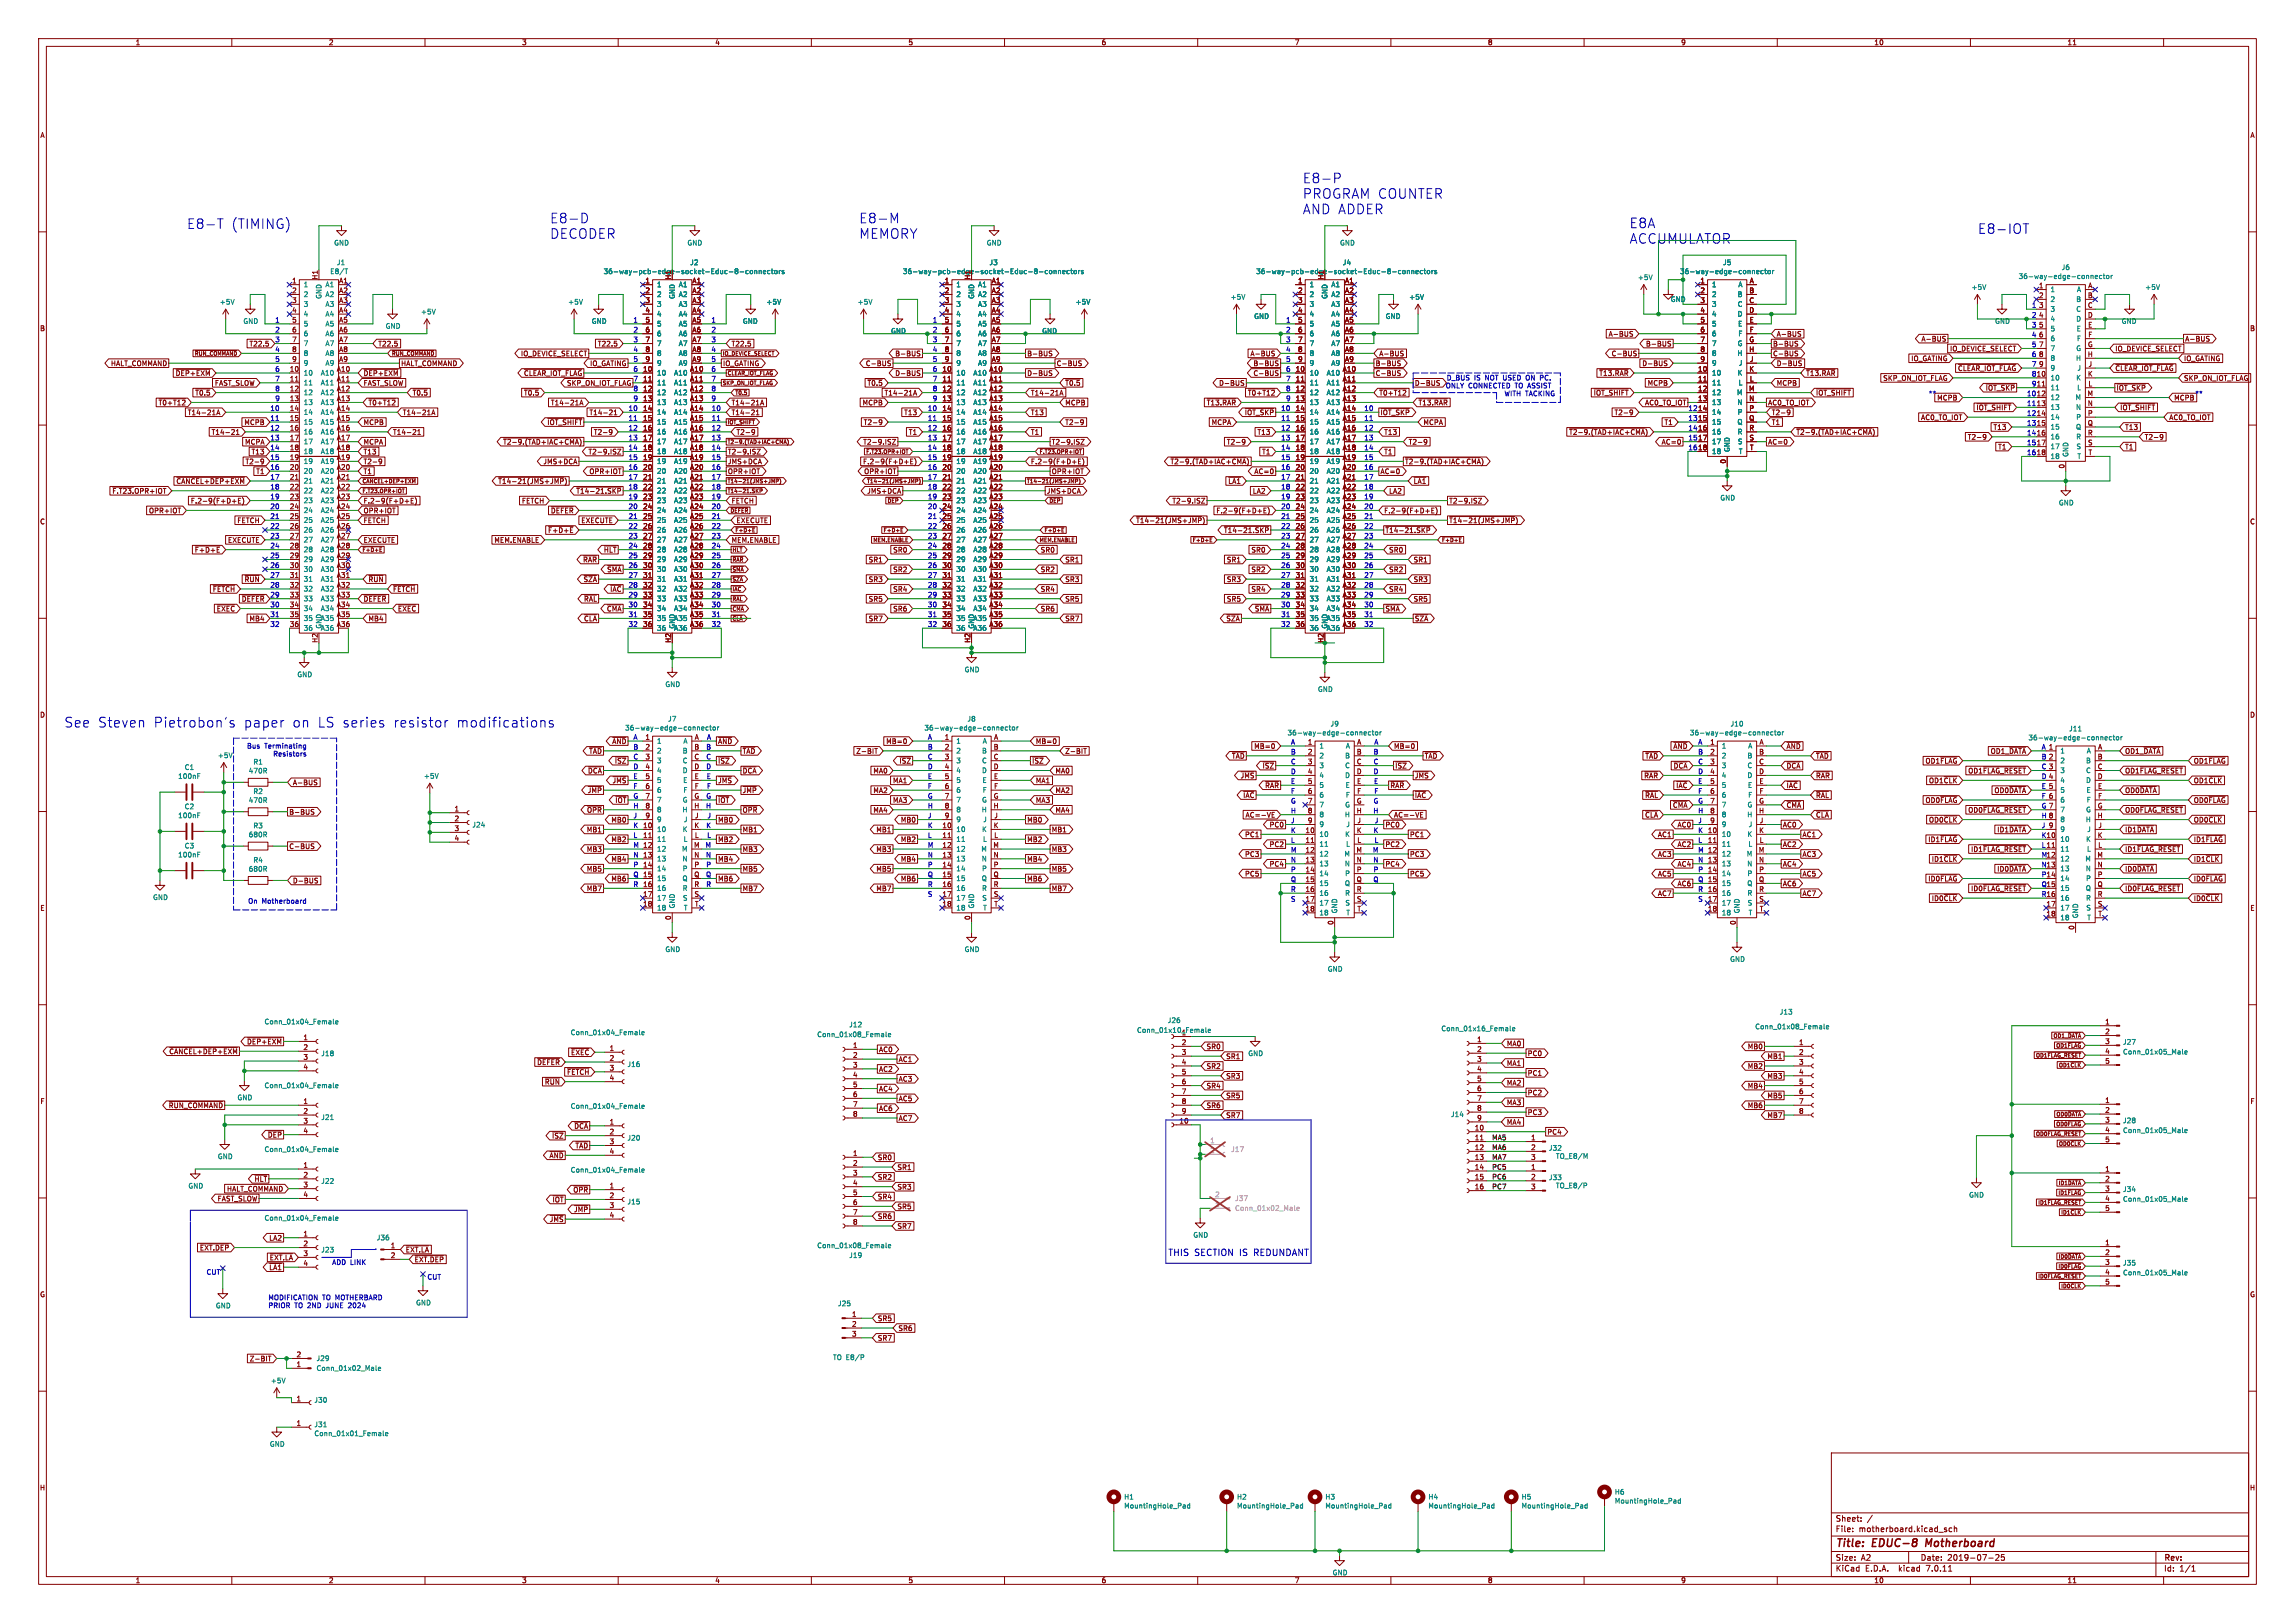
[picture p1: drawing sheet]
<svg xmlns="http://www.w3.org/2000/svg" width="594mm" height="420mm" viewBox="0 0 594 420" stroke-linecap="round" stroke-linejoin="round" font-family="sans-serif">
<defs><g id="words">
<g font-size="3.5" fill="#0000c2">
<text x="337.1" y="47.6">E8-P</text>
<text x="337.1" y="51.6">PROGRAM COUNTER</text>
<text x="48.3" y="59.4">E8-T</text>
<text x="59.7" y="59.4">(TIMING)</text>
<text x="142.2" y="58">E8-D</text>
<text x="222.2" y="58">E8-M</text>
<text x="337.1" y="55.6">AND ADDER</text>
<text x="421.6" y="59.2">E8A</text>
<text x="142.2" y="62">DECODER</text>
<text x="222.2" y="62">MEMORY</text>
<text x="421.6" y="63.3">ACCUMULATOR</text>
<text x="511.8" y="60.7">E8-IOT</text>
<text x="16.5" y="188.5">See Steven</text>
<text x="39.5" y="188.5">Pietrobon's</text>
<text x="62.8" y="188.5">paper</text>
<text x="75.3" y="188.5">on</text>
<text x="81.8" y="188.5">LS series</text>
<text x="101.3" y="188.5">resistor</text>
<text x="117.6" y="188.5">modifications</text>
</g>
<g font-size="2.8" fill="#840000">
<text x="475" y="400.9">Title:</text>
<text x="484.7" y="400.9">EDUC-8</text>
<text x="499.3" y="400.9">Motherboard</text>
</g>
<text font-size="2.3" fill="#0000c2" x="302.3" y="325.1">THIS SECTION IS REDUNDANT</text>
<g font-size="2.1" fill="#840000">
<text x="475" y="394">Sheet:</text>
<text x="475" y="396.7">File:</text>
<text x="481.1" y="396.7">motherboard.kicad_sch</text>
<text x="475" y="406.9">KiCad</text>
<text x="475" y="404.1">Size:</text>
<text x="481.7" y="404.1">A2</text>
<text x="482.7" y="406.9">E.D.A.</text>
<text x="491.6" y="406.9">kicad</text>
<text x="497" y="404.1">Date:</text>
<text x="498.8" y="406.9">7.0.11</text>
<text x="504" y="404.1">2019-07-25</text>
<text x="560" y="404.3">Rev:</text>
<text x="560" y="406.9">Id:</text>
<text x="564.1" y="406.9">1/1</text>
</g>
<g font-size="1.8" fill="#840000">
<text x="35" y="11.9">1</text>
<text x="85" y="11.9">2</text>
<text x="135" y="11.9">3</text>
<text x="185" y="11.9">4</text>
<text x="235" y="11.9">5</text>
<text x="285" y="11.9">6</text>
<text x="335" y="11.9">7</text>
<text x="385" y="11.9">8</text>
<text x="435" y="11.9">9</text>
<text x="485" y="11.9">10</text>
<text x="535" y="11.9">11</text>
<text x="10.3" y="35.9">A</text>
<text x="582.3" y="35.9">A</text>
<text x="75.5" y="73.4">1</text>
<text x="75.5" y="75.9">2</text>
<text x="82.3" y="72.5" transform="rotate(-90 82.3 72.5)">H1</text>
<text x="87.6" y="73.4">A1</text>
<text x="87.6" y="75.9">A2</text>
<text x="166.9" y="73.4">1</text>
<text x="166.9" y="75.9">2</text>
<text x="173.7" y="72.5" transform="rotate(-90 173.7 72.5)">H1</text>
<text x="179.1" y="73.4">A1</text>
<text x="179.1" y="75.9">A2</text>
<text x="244.4" y="73.4">1</text>
<text x="244.4" y="75.9">2</text>
<text x="251.2" y="72.5" transform="rotate(-90 251.2 72.5)">H1</text>
<text x="256.6" y="73.4">A1</text>
<text x="256.6" y="75.9">A2</text>
<text x="335.8" y="73.4">1</text>
<text x="335.8" y="75.9">2</text>
<text x="342.6" y="72.5" transform="rotate(-90 342.6 72.5)">H1</text>
<text x="348" y="73.4">A1</text>
<text x="348" y="75.9">A2</text>
<text x="440" y="73.4">1</text>
<text x="440" y="75.9">2</text>
<text x="452.7" y="75.9">B</text>
<text x="452.7" y="73.4">A</text>
<text x="527.6" y="74.7">1</text>
<text x="527.6" y="77.2">2</text>
<text x="540.3" y="77.2">B</text>
<text x="540.4" y="74.7">A</text>
<text x="75.5" y="78.5">3</text>
<text x="75.5" y="81">4</text>
<text x="75.5" y="83.6">5</text>
<text x="87.6" y="78.5">A3</text>
<text x="87.6" y="81">A4</text>
<text x="87.6" y="83.6">A5</text>
<text x="166.9" y="78.5">3</text>
<text x="166.9" y="81">4</text>
<text x="166.9" y="83.6">5</text>
<text x="179.1" y="78.5">A3</text>
<text x="179.1" y="81">A4</text>
<text x="179.1" y="83.6">A5</text>
<text x="244.4" y="78.5">3</text>
<text x="244.4" y="81">4</text>
<text x="244.4" y="83.6">5</text>
<text x="256.6" y="78.5">A3</text>
<text x="256.6" y="81">A4</text>
<text x="256.6" y="83.6">A5</text>
<text x="335.8" y="78.5">3</text>
<text x="335.8" y="81">4</text>
<text x="335.8" y="83.6">5</text>
<text x="348" y="78.5">A3</text>
<text x="348" y="81">A4</text>
<text x="348" y="83.6">A5</text>
<text x="440" y="78.5">3</text>
<text x="440" y="81">4</text>
<text x="440" y="83.6">5</text>
<text x="452.7" y="78.5">C</text>
<text x="452.7" y="81">D</text>
<text x="452.7" y="83.6">E</text>
<text x="527.6" y="79.8">3</text>
<text x="527.6" y="82.3">4</text>
<text x="540.3" y="79.8">C</text>
<text x="540.3" y="82.3">D</text>
<text x="10.3" y="85.9">B</text>
<text x="64.4" y="89.9">T22.5</text>
<text x="75.5" y="86.1">6</text>
<text x="75.5" y="88.6">7</text>
<text x="87.6" y="86.1">A6</text>
<text x="87.6" y="88.6">A7</text>
<text x="97.8" y="89.9">T22.5</text>
<text x="154.6" y="89.9">T22.5</text>
<text x="166.9" y="86.1">6</text>
<text x="166.9" y="88.6">7</text>
<text x="179.1" y="86.1">A6</text>
<text x="179.1" y="88.6">A7</text>
<text x="189.2" y="89.9">T22.5</text>
<text x="244.4" y="86.1">6</text>
<text x="244.4" y="88.6">7</text>
<text x="256.6" y="86.1">A6</text>
<text x="256.6" y="88.6">A7</text>
<text x="335.8" y="86.1">6</text>
<text x="335.8" y="88.6">7</text>
<text x="348" y="86.1">A6</text>
<text x="348" y="88.6">A7</text>
<text x="416.2" y="87.3">A-BUS</text>
<text x="425.9" y="89.9">B-BUS</text>
<text x="440" y="86.1">6</text>
<text x="440" y="88.6">7</text>
<text x="452.7" y="88.6">G</text>
<text x="452.7" y="86.1">F</text>
<text x="458.8" y="89.9">B-BUS</text>
<text x="459.7" y="87.3">A-BUS</text>
<text x="497.2" y="88.6">A-BUS</text>
<text x="527.6" y="84.8">5</text>
<text x="527.6" y="87.4">6</text>
<text x="527.6" y="89.9">7</text>
<text x="540.3" y="89.9">G</text>
<text x="540.3" y="84.8">E</text>
<text x="540.4" y="87.4">F</text>
<text x="565.5" y="88.6">A-BUS</text>
<text x="582.3" y="85.9">B</text>
<text x="28.6" y="94.9">HALT_COMMAND</text>
<text x="75.5" y="91.2">8</text>
<text x="75.5" y="93.7">9</text>
<text x="87.6" y="91.2">A8</text>
<text x="87.6" y="93.7">A9</text>
<text x="103.7" y="94.9">HALT_COMMAND</text>
<text x="134.7" y="92.4">IO_DEVICE_SELECT</text>
<text x="152.6" y="94.9">IO_GATING</text>
<text x="166.9" y="91.2">8</text>
<text x="166.9" y="93.7">9</text>
<text x="179.1" y="91.2">A8</text>
<text x="179.1" y="93.7">A9</text>
<text x="187" y="94.9">IO_GATING</text>
<text x="224" y="94.9">C-BUS</text>
<text x="231.6" y="92.4">B-BUS</text>
<text x="244.4" y="91.2">8</text>
<text x="244.4" y="93.7">9</text>
<text x="256.6" y="91.2">A8</text>
<text x="256.6" y="93.7">A9</text>
<text x="265.7" y="92.4">B-BUS</text>
<text x="273.4" y="94.9">C-BUS</text>
<text x="323.5" y="92.4">A-BUS</text>
<text x="324.3" y="94.9">B-BUS</text>
<text x="335.8" y="91.2">8</text>
<text x="335.8" y="93.7">9</text>
<text x="348" y="91.2">A8</text>
<text x="348" y="93.7">A9</text>
<text x="355.9" y="94.9">B-BUS</text>
<text x="356.9" y="92.4">A-BUS</text>
<text x="417" y="92.4">C-BUS</text>
<text x="424.9" y="94.9">D-BUS</text>
<text x="440" y="91.2">8</text>
<text x="440" y="93.7">9</text>
<text x="452.6" y="91.2">H</text>
<text x="452.8" y="93.7">J</text>
<text x="458.8" y="92.4">C-BUS</text>
<text x="459.7" y="94.9">D-BUS</text>
<text x="494.6" y="93.7">IO_GATING</text>
<text x="504.6" y="91.1">IO_DEVICE_SELECT</text>
<text x="527.6" y="92.5">8</text>
<text x="527.6" y="95">9</text>
<text x="540.3" y="92.5">H</text>
<text x="540.4" y="95">J</text>
<text x="547.4" y="91.1">IO_DEVICE_SELECT</text>
<text x="565.1" y="93.7">IO_GATING</text>
<text x="45.3" y="97.5">~{DEP+EXM}</text>
<text x="55.5" y="100">FAST_SLOW</text>
<text x="74.9" y="96.3">10</text>
<text x="74.9" y="98.8">11</text>
<text x="74.9" y="101.3">12</text>
<text x="87" y="96.3">A10</text>
<text x="87" y="98.8">A11</text>
<text x="87" y="101.3">A12</text>
<text x="94" y="97.5">~{DEP+EXM}</text>
<text x="94" y="100">FAST_SLOW</text>
<text x="135.5" y="97.5">~{CLEAR_IOT_FLAG}</text>
<text x="146.6" y="100">SKP_ON_IOT_FLAG</text>
<text x="166.3" y="96.3">10</text>
<text x="166.3" y="98.8">11</text>
<text x="166.3" y="101.3">12</text>
<text x="178.5" y="96.3">A10</text>
<text x="178.5" y="98.8">A11</text>
<text x="178.5" y="101.3">A12</text>
<text x="224.4" y="100">~{T0.5}</text>
<text x="231.6" y="97.5">D-BUS</text>
<text x="243.8" y="96.3">10</text>
<text x="243.8" y="98.8">11</text>
<text x="243.8" y="101.3">12</text>
<text x="256" y="96.3">A10</text>
<text x="256" y="98.8">A11</text>
<text x="256" y="101.3">A12</text>
<text x="265.7" y="97.5">D-BUS</text>
<text x="275.6" y="100">~{T0.5}</text>
<text x="315.4" y="100">D-BUS</text>
<text x="324.3" y="97.5">C-BUS</text>
<text x="335.2" y="96.3">10</text>
<text x="335.2" y="98.8">11</text>
<text x="335.2" y="101.3">12</text>
<text x="347.4" y="96.3">A10</text>
<text x="347.4" y="98.8">A11</text>
<text x="347.4" y="101.3">A12</text>
<text x="355.9" y="97.5">C-BUS</text>
<text x="366.1" y="100">D-BUS</text>
<text x="413.8" y="97.5">~{T13.RAR}</text>
<text x="426.3" y="100">MCPB</text>
<text x="439.4" y="96.3">10</text>
<text x="439.4" y="98.8">11</text>
<text x="439.4" y="101.3">12</text>
<text x="452.6" y="101.3">M</text>
<text x="452.7" y="96.3">K</text>
<text x="452.8" y="98.8">L</text>
<text x="459.7" y="100">MCPB</text>
<text x="467.4" y="97.5">~{T13.RAR}</text>
<text x="487.3" y="98.7">SKP_ON_IOT_FLAG</text>
<text x="506.6" y="96.2">~{CLEAR_IOT_FLAG}</text>
<text x="513.8" y="101.3">~{IOT_SKP}</text>
<text x="540.3" y="97.5">K</text>
<text x="540.4" y="100.1">L</text>
<text x="547.4" y="96.2">~{CLEAR_IOT_FLAG}</text>
<text x="547.7" y="101.3">~{IOT_SKP}</text>
<text x="565.1" y="98.7">SKP_ON_IOT_FLAG</text>
<text x="40.9" y="105.1">~{T0+T12}</text>
<text x="48.5" y="107.6">T14-21A</text>
<text x="50.4" y="102.6">~{T0.5}</text>
<text x="74.9" y="103.9">13</text>
<text x="74.9" y="106.4">14</text>
<text x="87" y="103.9">A13</text>
<text x="87" y="106.4">A14</text>
<text x="95.2" y="105.1">~{T0+T12}</text>
<text x="104.1" y="107.6">T14-21A</text>
<text x="106.7" y="102.6">~{T0.5}</text>
<text x="135.5" y="102.6">~{T0.5}</text>
<text x="142.5" y="105.1">T14-21A</text>
<text x="152.4" y="107.6">T14-21</text>
<text x="166.3" y="103.9">13</text>
<text x="166.3" y="106.4">14</text>
<text x="178.5" y="103.9">A13</text>
<text x="178.5" y="106.4">A14</text>
<text x="189.2" y="107.6">T14-21</text>
<text x="189.2" y="105.1">T14-21A</text>
<text x="223.1" y="105.1">MCPB</text>
<text x="228.8" y="102.6">T14-21A</text>
<text x="233.9" y="107.6">T13</text>
<text x="243.8" y="103.9">13</text>
<text x="243.8" y="106.4">14</text>
<text x="256" y="103.9">A13</text>
<text x="256" y="106.4">A14</text>
<text x="266.7" y="107.6">T13</text>
<text x="266.7" y="102.6">T14-21A</text>
<text x="275.6" y="105.1">MCPB</text>
<text x="312.2" y="105.1">~{T13.RAR}</text>
<text x="322.1" y="107.6">~{IOT_SKP}</text>
<text x="322.9" y="102.6">~{T0+T12}</text>
<text x="335.2" y="103.9">13</text>
<text x="335.2" y="106.4">14</text>
<text x="347.4" y="103.9">A13</text>
<text x="347.4" y="106.4">A14</text>
<text x="356.9" y="102.6">~{T0+T12}</text>
<text x="357.2" y="107.6">~{IOT_SKP}</text>
<text x="367" y="105.1">~{T13.RAR}</text>
<text x="412.4" y="102.6">~{IOT_SHIFT}</text>
<text x="417.7" y="107.6">T2-9</text>
<text x="425.7" y="105.1">AC0_TO_IOT</text>
<text x="439.4" y="103.9">13</text>
<text x="439.4" y="106.4">14</text>
<text x="452.6" y="103.9">N</text>
<text x="452.7" y="106.4">P</text>
<text x="457.5" y="105.1">AC0_TO_IOT</text>
<text x="458.5" y="107.6">T2-9</text>
<text x="469.9" y="102.6">~{IOT_SHIFT}</text>
<text x="501.3" y="103.8">MCPB</text>
<text x="511.4" y="106.4">~{IOT_SHIFT}</text>
<text x="527" y="105.2">13</text>
<text x="527" y="107.7">14</text>
<text x="540.2" y="102.6">M</text>
<text x="540.3" y="105.2">N</text>
<text x="540.3" y="107.7">P</text>
<text x="548.6" y="106.4">~{IOT_SHIFT}</text>
<text x="562.6" y="103.8">MCPB</text>
<text x="54.6" y="112.7">T14-21</text>
<text x="63.1" y="110.2">MCPB</text>
<text x="74.9" y="109">15</text>
<text x="74.9" y="111.5">16</text>
<text x="87" y="109">A15</text>
<text x="87" y="111.5">A16</text>
<text x="94" y="110.2">MCPB</text>
<text x="101.6" y="112.7">T14-21</text>
<text x="141.5" y="110.2">~{IOT_SHIFT}</text>
<text x="153.6" y="112.7">T2-9</text>
<text x="166.3" y="109">15</text>
<text x="166.3" y="111.5">16</text>
<text x="178.5" y="109">A15</text>
<text x="178.5" y="111.5">A16</text>
<text x="190.5" y="112.7">T2-9</text>
<text x="223.4" y="110.2">T2-9</text>
<text x="235.1" y="112.7">T1</text>
<text x="243.8" y="109">15</text>
<text x="243.8" y="111.5">16</text>
<text x="256" y="109">A15</text>
<text x="256" y="111.5">A16</text>
<text x="266.7" y="112.7">T1</text>
<text x="275.6" y="110.2">T2-9</text>
<text x="313.5" y="110.2">MCPA</text>
<text x="325.3" y="112.7">T13</text>
<text x="335.2" y="109">15</text>
<text x="335.2" y="111.5">16</text>
<text x="347.4" y="109">A15</text>
<text x="347.4" y="111.5">A16</text>
<text x="358.1" y="112.7">T13</text>
<text x="368.3" y="110.2">MCPA</text>
<text x="406" y="112.7">~{T2-9.(TAD+IAC+CMA})</text>
<text x="430.7" y="110.2">T1</text>
<text x="439.4" y="109">15</text>
<text x="439.4" y="111.5">16</text>
<text x="452.6" y="109">Q</text>
<text x="452.7" y="111.5">R</text>
<text x="458.5" y="110.2">T1</text>
<text x="464.8" y="112.7">~{T2-9.(TAD+IAC+CMA})</text>
<text x="497.1" y="108.9">AC0_TO_IOT</text>
<text x="509.2" y="114">T2-9</text>
<text x="515.8" y="111.4">T13</text>
<text x="527" y="112.8">16</text>
<text x="540.3" y="110.2">Q</text>
<text x="540.3" y="112.8">R</text>
<text x="549.9" y="111.4">T13</text>
<text x="555" y="114">T2-9</text>
<text x="561.3" y="108.9">AC0_TO_IOT</text>
<text x="63.3" y="115.3">MCPA</text>
<text x="65" y="117.8">T13</text>
<text x="74.9" y="114">17</text>
<text x="74.9" y="116.6">18</text>
<text x="74.9" y="119.1">19</text>
<text x="87" y="114">A17</text>
<text x="87" y="116.6">A18</text>
<text x="87" y="119.1">A19</text>
<text x="94" y="117.8">T13</text>
<text x="94" y="115.3">MCPA</text>
<text x="130.1" y="115.3">~{T2-9.(TAD+IAC+CMA})</text>
<text x="152.2" y="117.8">T2-9.ISZ</text>
<text x="166.3" y="114">17</text>
<text x="166.3" y="116.6">18</text>
<text x="166.3" y="119.1">19</text>
<text x="178.5" y="114">A17</text>
<text x="178.5" y="116.6">A18</text>
<text x="178.5" y="119.1">A19</text>
<text x="188.3" y="117.8">T2-9.ISZ</text>
<text x="223.3" y="115.3">T2-9.ISZ</text>
<text x="243.8" y="114">17</text>
<text x="243.8" y="116.6">18</text>
<text x="243.8" y="119.1">19</text>
<text x="256" y="114">A17</text>
<text x="256" y="116.6">A18</text>
<text x="256" y="119.1">A19</text>
<text x="272.1" y="115.3">T2-9.ISZ</text>
<text x="317.4" y="115.3">T2-9</text>
<text x="326.6" y="117.8">T1</text>
<text x="335.2" y="114">17</text>
<text x="335.2" y="116.6">18</text>
<text x="335.2" y="119.1">19</text>
<text x="347.4" y="114">A17</text>
<text x="347.4" y="116.6">A18</text>
<text x="347.4" y="119.1">A19</text>
<text x="358.1" y="117.8">T1</text>
<text x="364.5" y="115.3">T2-9</text>
<text x="429.9" y="115.3">AC=0</text>
<text x="439.4" y="114">17</text>
<text x="439.4" y="116.6">18</text>
<text x="452.7" y="114">S</text>
<text x="452.8" y="116.6">T</text>
<text x="457.5" y="115.3">AC=0</text>
<text x="517.1" y="116.5">T1</text>
<text x="540.3" y="115.3">S</text>
<text x="540.4" y="117.9">T</text>
<text x="549.9" y="116.5">T1</text>
<text x="45.5" y="125.4">~{CANCEL+DEP+EXM}</text>
<text x="63.4" y="120.3">T2-9</text>
<text x="66.2" y="122.9">T1</text>
<text x="74.9" y="121.7">20</text>
<text x="74.9" y="124.2">21</text>
<text x="87" y="121.7">A20</text>
<text x="87" y="124.2">A21</text>
<text x="94" y="120.3">T2-9</text>
<text x="94" y="122.9">T1</text>
<text x="128.8" y="125.4">~{T14-21(JMS+JMP})</text>
<text x="140.5" y="120.3">JMS+DCA</text>
<text x="152.4" y="122.9">OPR+IOT</text>
<text x="166.3" y="121.7">20</text>
<text x="166.3" y="124.2">21</text>
<text x="178.5" y="121.7">A20</text>
<text x="178.5" y="124.2">A21</text>
<text x="188.3" y="120.3">JMS+DCA</text>
<text x="188.3" y="122.9">OPR+IOT</text>
<text x="223.3" y="120.3">F.2-9(F+D+E)</text>
<text x="223.5" y="122.9">OPR+IOT</text>
<text x="243.8" y="121.7">20</text>
<text x="243.8" y="124.2">21</text>
<text x="256" y="121.7">A20</text>
<text x="256" y="124.2">A21</text>
<text x="266.7" y="120.3">F.2-9(F+D+E)</text>
<text x="272.1" y="122.9">OPR+IOT</text>
<text x="302.8" y="120.3">~{T2-9.(TAD+IAC+CMA})</text>
<text x="317.8" y="125.4">~{LA1}</text>
<text x="324.5" y="122.9">AC=0</text>
<text x="335.2" y="121.7">20</text>
<text x="335.2" y="124.2">21</text>
<text x="347.4" y="121.7">A20</text>
<text x="347.4" y="124.2">A21</text>
<text x="357.2" y="122.9">AC=0</text>
<text x="363.5" y="120.3">~{T2-9.(TAD+IAC+CMA})</text>
<text x="365.8" y="125.4">~{LA1}</text>
<text x="446.8" y="120.1" transform="rotate(-90 446.8 120.1)">0</text>
<text x="534.4" y="121.4" transform="rotate(-90 534.4 121.4)">0</text>
<text x="28.9" y="128">~{F.T23.}OPR+IOT</text>
<text x="49.3" y="130.5">F.2-9(F+D+E)</text>
<text x="74.9" y="126.7">22</text>
<text x="74.9" y="129.3">23</text>
<text x="74.9" y="131.8">24</text>
<text x="87" y="126.7">A22</text>
<text x="87" y="129.3">A23</text>
<text x="87" y="131.8">A24</text>
<text x="94" y="130.5">F.2-9(F+D+E)</text>
<text x="135" y="130.5">FETCH</text>
<text x="149" y="128">~{T14-21.SKP}</text>
<text x="166.3" y="126.7">22</text>
<text x="166.3" y="129.3">23</text>
<text x="166.3" y="131.8">24</text>
<text x="178.5" y="126.7">A22</text>
<text x="178.5" y="129.3">A23</text>
<text x="178.5" y="131.8">A24</text>
<text x="189.2" y="130.5">FETCH</text>
<text x="224.3" y="128">JMS+DCA</text>
<text x="243.8" y="126.7">22</text>
<text x="243.8" y="129.3">23</text>
<text x="243.8" y="131.8">24</text>
<text x="256" y="126.7">A22</text>
<text x="256" y="129.3">A23</text>
<text x="256" y="131.8">A24</text>
<text x="270.8" y="128">JMS+DCA</text>
<text x="303.3" y="130.5">T2-9.ISZ</text>
<text x="324.1" y="128">LA2</text>
<text x="335.2" y="126.7">22</text>
<text x="335.2" y="129.3">23</text>
<text x="335.2" y="131.8">24</text>
<text x="347.4" y="126.7">A22</text>
<text x="347.4" y="129.3">A23</text>
<text x="347.4" y="131.8">A24</text>
<text x="359.4" y="128">LA2</text>
<text x="375" y="130.5">T2-9.ISZ</text>
<text x="10.3" y="135.9">C</text>
<text x="38.4" y="133">OPR+IOT</text>
<text x="61.3" y="135.6">FETCH</text>
<text x="74.9" y="134.4">25</text>
<text x="74.9" y="136.9">26</text>
<text x="87" y="134.4">A25</text>
<text x="87" y="136.9">A26</text>
<text x="94" y="135.6">FETCH</text>
<text x="94" y="133">OPR+IOT</text>
<text x="142.5" y="133">~{DEFER}</text>
<text x="150.3" y="135.6">EXECUTE</text>
<text x="166.3" y="134.4">25</text>
<text x="166.3" y="136.9">26</text>
<text x="178.5" y="134.4">A25</text>
<text x="178.5" y="136.9">A26</text>
<text x="190.5" y="135.6">EXECUTE</text>
<text x="243.8" y="134.4">25</text>
<text x="243.8" y="136.9">26</text>
<text x="256" y="134.4">A25</text>
<text x="256" y="136.9">A26</text>
<text x="293.9" y="135.6">~{T14-21(JMS+JMP})</text>
<text x="314.7" y="133">F.2-9(F+D+E)</text>
<text x="335.2" y="134.4">25</text>
<text x="335.2" y="136.9">26</text>
<text x="347.4" y="134.4">A25</text>
<text x="347.4" y="136.9">A26</text>
<text x="358.1" y="133">F.2-9(F+D+E)</text>
<text x="375" y="135.6">~{T14-21(JMS+JMP})</text>
<text x="582.3" y="135.9">C</text>
<text x="50.3" y="143.2">~{F+D+E}</text>
<text x="58.9" y="140.7">EXECUTE</text>
<text x="74.9" y="139.4">27</text>
<text x="74.9" y="142">28</text>
<text x="87" y="139.4">A27</text>
<text x="87" y="142">A28</text>
<text x="94" y="140.7">EXECUTE</text>
<text x="127.8" y="140.7">MEM.ENABLE</text>
<text x="141.7" y="138.1">~{F+D+E}</text>
<text x="156.2" y="143.2">~{HLT}</text>
<text x="166.3" y="139.4">27</text>
<text x="166.3" y="142">28</text>
<text x="178.5" y="139.4">A27</text>
<text x="178.5" y="142">A28</text>
<text x="189.2" y="140.7">MEM.ENABLE</text>
<text x="231.1" y="143.2">SR0</text>
<text x="243.8" y="139.4">27</text>
<text x="243.8" y="142">28</text>
<text x="256" y="139.4">A27</text>
<text x="256" y="142">A28</text>
<text x="269.2" y="143.2">SR0</text>
<text x="316.7" y="138.1">~{T14-21.SKP}</text>
<text x="323.8" y="143.2">SR0</text>
<text x="335.2" y="139.4">27</text>
<text x="335.2" y="142">28</text>
<text x="347.4" y="139.4">A27</text>
<text x="347.4" y="142">A28</text>
<text x="358.5" y="138.1">~{T14-21.SKP}</text>
<text x="359.4" y="143.2">SR0</text>
<text x="74.9" y="144.5">29</text>
<text x="74.9" y="147.1">30</text>
<text x="74.9" y="149.6">31</text>
<text x="87" y="144.5">A29</text>
<text x="87" y="147.1">A30</text>
<text x="87" y="149.6">A31</text>
<text x="150.8" y="145.7">~{RAR}</text>
<text x="157" y="148.3">~{SMA}</text>
<text x="166.3" y="144.5">29</text>
<text x="166.3" y="147.1">30</text>
<text x="166.3" y="149.6">31</text>
<text x="178.5" y="144.5">A29</text>
<text x="178.5" y="147.1">A30</text>
<text x="178.5" y="149.6">A31</text>
<text x="224.7" y="145.7">SR1</text>
<text x="231.1" y="148.3">SR2</text>
<text x="243.8" y="144.5">29</text>
<text x="243.8" y="147.1">30</text>
<text x="243.8" y="149.6">31</text>
<text x="256" y="144.5">A29</text>
<text x="256" y="147.1">A30</text>
<text x="256" y="149.6">A31</text>
<text x="269.2" y="148.3">SR2</text>
<text x="275.6" y="145.7">SR1</text>
<text x="317.4" y="145.7">SR1</text>
<text x="323.8" y="148.3">SR2</text>
<text x="335.2" y="144.5">29</text>
<text x="335.2" y="147.1">30</text>
<text x="335.2" y="149.6">31</text>
<text x="347.4" y="144.5">A29</text>
<text x="347.4" y="147.1">A30</text>
<text x="347.4" y="149.6">A31</text>
<text x="359.4" y="148.3">SR2</text>
<text x="365.8" y="145.7">SR1</text>
<text x="55" y="153.4">~{FETCH}</text>
<text x="62.5" y="155.9">~{DEFER}</text>
<text x="63.2" y="150.8">~{RUN}</text>
<text x="74.9" y="152.1">32</text>
<text x="74.9" y="154.7">33</text>
<text x="87" y="152.1">A32</text>
<text x="87" y="154.7">A33</text>
<text x="94" y="155.9">~{DEFER}</text>
<text x="95.2" y="150.8">~{RUN}</text>
<text x="101.6" y="153.4">~{FETCH}</text>
<text x="150.9" y="150.8">~{SZA}</text>
<text x="151" y="155.9">~{RAL}</text>
<text x="157.8" y="153.4">~{IAC}</text>
<text x="166.3" y="152.1">32</text>
<text x="166.3" y="154.7">33</text>
<text x="178.5" y="152.1">A32</text>
<text x="178.5" y="154.7">A33</text>
<text x="224.7" y="150.8">SR3</text>
<text x="224.7" y="155.9">SR5</text>
<text x="231.1" y="153.4">SR4</text>
<text x="243.8" y="152.1">32</text>
<text x="243.8" y="154.7">33</text>
<text x="256" y="152.1">A32</text>
<text x="256" y="154.7">A33</text>
<text x="269.2" y="153.4">SR4</text>
<text x="275.6" y="155.9">SR5</text>
<text x="275.6" y="150.8">SR3</text>
<text x="317.4" y="150.8">SR3</text>
<text x="317.4" y="155.9">SR5</text>
<text x="323.8" y="153.4">SR4</text>
<text x="335.2" y="152.1">32</text>
<text x="335.2" y="154.7">33</text>
<text x="347.4" y="152.1">A32</text>
<text x="347.4" y="154.7">A33</text>
<text x="359.4" y="153.4">SR4</text>
<text x="365.8" y="150.8">SR3</text>
<text x="365.8" y="155.9">SR5</text>
<text x="56" y="158.4">~{EXEC}</text>
<text x="64.4" y="161">MB4</text>
<text x="74.9" y="157.2">34</text>
<text x="74.9" y="159.8">35</text>
<text x="87" y="157.2">A34</text>
<text x="87" y="159.8">A35</text>
<text x="95.2" y="161">MB4</text>
<text x="102.9" y="158.4">~{EXEC}</text>
<text x="151" y="161">~{CLA}</text>
<text x="157" y="158.4">~{CMA}</text>
<text x="166.3" y="157.2">34</text>
<text x="166.3" y="159.8">35</text>
<text x="178.5" y="157.2">A34</text>
<text x="178.5" y="159.8">A35</text>
<text x="224.7" y="161">SR7</text>
<text x="231.1" y="158.4">SR6</text>
<text x="243.8" y="157.2">34</text>
<text x="243.8" y="159.8">35</text>
<text x="256" y="157.2">A34</text>
<text x="256" y="159.8">A35</text>
<text x="269.2" y="158.4">SR6</text>
<text x="275.6" y="161">SR7</text>
<text x="317.3" y="161">~{SZA}</text>
<text x="324.7" y="158.4">~{SMA}</text>
<text x="335.2" y="157.2">34</text>
<text x="335.2" y="159.8">35</text>
<text x="347.4" y="157.2">A34</text>
<text x="347.4" y="159.8">A35</text>
<text x="358.5" y="158.4">~{SMA}</text>
<text x="366.1" y="161">~{SZA}</text>
<text x="74.9" y="162.3">36</text>
<text x="82.3" y="166.5" transform="rotate(-90 82.3 166.5)">H2</text>
<text x="87" y="162.3">A36</text>
<text x="166.3" y="162.3">36</text>
<text x="173.7" y="166.5" transform="rotate(-90 173.7 166.5)">H2</text>
<text x="178.5" y="162.3">A36</text>
<text x="243.8" y="162.3">36</text>
<text x="251.2" y="166.5" transform="rotate(-90 251.2 166.5)">H2</text>
<text x="256" y="162.3">A36</text>
<text x="335.2" y="162.3">36</text>
<text x="342.6" y="166.5" transform="rotate(-90 342.6 166.5)">H2</text>
<text x="347.4" y="162.3">A36</text>
<text x="10.3" y="185.9">D</text>
<text x="582.3" y="185.9">D</text>
<text x="166.9" y="191.5">1</text>
<text x="179.7" y="191.5">A</text>
<text x="244.4" y="191.5">1</text>
<text x="257.2" y="191.5">A</text>
<text x="152.4" y="195.3">~{TAD}</text>
<text x="158.4" y="192.7">~{AND}</text>
<text x="159" y="197.8">~{ISZ}</text>
<text x="166.9" y="194.1">2</text>
<text x="166.9" y="196.6">3</text>
<text x="179.6" y="194.1">B</text>
<text x="179.6" y="196.6">C</text>
<text x="185.7" y="192.7">~{AND}</text>
<text x="185.7" y="197.8">~{ISZ}</text>
<text x="192.1" y="195.3">~{TAD}</text>
<text x="221.5" y="195.3">Z-BIT</text>
<text x="229.2" y="192.7">MB=0</text>
<text x="232.7" y="197.8">~{ISZ}</text>
<text x="244.4" y="194.1">2</text>
<text x="244.4" y="196.6">3</text>
<text x="257.1" y="194.1">B</text>
<text x="257.1" y="196.6">C</text>
<text x="267" y="197.8">~{ISZ}</text>
<text x="268" y="192.7">MB=0</text>
<text x="275.6" y="195.3">Z-BIT</text>
<text x="318.7" y="196.5">~{TAD}</text>
<text x="324.5" y="194">MB=0</text>
<text x="338.4" y="192.8">1</text>
<text x="338.4" y="195.3">2</text>
<text x="338.4" y="197.9">3</text>
<text x="351.1" y="195.3">B</text>
<text x="351.1" y="197.9">C</text>
<text x="351.1" y="192.8">A</text>
<text x="360.7" y="194">MB=0</text>
<text x="368.6" y="196.5">~{TAD}</text>
<text x="425.7" y="196.5">~{TAD}</text>
<text x="433" y="194">~{AND}</text>
<text x="442.5" y="192.8">1</text>
<text x="442.5" y="195.3">2</text>
<text x="442.5" y="197.9">3</text>
<text x="455.2" y="195.3">B</text>
<text x="455.2" y="197.9">C</text>
<text x="455.3" y="192.8">A</text>
<text x="462.3" y="194">~{AND}</text>
<text x="469.9" y="196.5">~{TAD}</text>
<text x="498.2" y="197.8">OD1~{FLAG}</text>
<text x="515.1" y="195.3">OD1_~{DATA}</text>
<text x="542.8" y="196.6">B</text>
<text x="542.9" y="194.1">A</text>
<text x="549.9" y="195.3">OD1_~{DATA}</text>
<text x="567.7" y="197.8">OD1~{FLAG}</text>
<text x="75.7" y="203.4">A-BUS</text>
<text x="152.1" y="200.3">~{DCA}</text>
<text x="158.4" y="202.9">~{JMS}</text>
<text x="166.9" y="199.1">4</text>
<text x="166.9" y="201.7">5</text>
<text x="179.6" y="199.1">D</text>
<text x="179.7" y="201.7">E</text>
<text x="185.7" y="202.9">~{JMS}</text>
<text x="192.1" y="200.3">~{DCA}</text>
<text x="225.9" y="200.3">MA0</text>
<text x="231" y="202.9">MA1</text>
<text x="244.4" y="199.1">4</text>
<text x="244.4" y="201.7">5</text>
<text x="257.1" y="199.1">D</text>
<text x="257.1" y="201.7">E</text>
<text x="268" y="202.9">MA1</text>
<text x="273" y="200.3">MA0</text>
<text x="321" y="201.6">~{JMS}</text>
<text x="326.7" y="199.1">~{ISZ}</text>
<text x="338.4" y="200.4">4</text>
<text x="338.4" y="202.9">5</text>
<text x="351.1" y="200.4">D</text>
<text x="351.1" y="202.9">E</text>
<text x="361" y="199.1">~{ISZ}</text>
<text x="366.1" y="201.6">~{JMS}</text>
<text x="425.4" y="201.6">~{RAR}</text>
<text x="433" y="199.1">~{DCA}</text>
<text x="442.5" y="200.4">4</text>
<text x="442.5" y="202.9">5</text>
<text x="455.2" y="200.4">D</text>
<text x="455.3" y="202.9">E</text>
<text x="462.3" y="199.1">~{DCA}</text>
<text x="469.9" y="201.6">~{RAR}</text>
<text x="499.1" y="202.9">OD1~{CLK}</text>
<text x="509.3" y="200.3">OD1~{FLAG_RESET}</text>
<text x="542.8" y="199.1">C</text>
<text x="542.8" y="201.7">D</text>
<text x="549.9" y="200.3">OD1~{FLAG_RESET}</text>
<text x="567.7" y="202.9">OD1~{CLK}</text>
<text x="152" y="205.4">~{JMP}</text>
<text x="159.1" y="208">~{IOT}</text>
<text x="166.9" y="204.2">6</text>
<text x="166.9" y="206.8">7</text>
<text x="166.9" y="209.3">8</text>
<text x="179.6" y="209.3">H</text>
<text x="179.6" y="206.8">G</text>
<text x="179.7" y="204.2">F</text>
<text x="185.7" y="208">~{IOT}</text>
<text x="192.1" y="205.4">~{JMP}</text>
<text x="225.9" y="205.4">MA2</text>
<text x="231" y="208">MA3</text>
<text x="244.4" y="204.2">6</text>
<text x="244.4" y="206.8">7</text>
<text x="244.4" y="209.3">8</text>
<text x="257" y="209.3">H</text>
<text x="257.1" y="206.8">G</text>
<text x="257.2" y="204.2">F</text>
<text x="268" y="208">MA3</text>
<text x="273" y="205.4">MA2</text>
<text x="321.6" y="206.7">~{IAC}</text>
<text x="327.3" y="204.2">~{RAR}</text>
<text x="338.4" y="205.5">6</text>
<text x="338.4" y="208">7</text>
<text x="351.1" y="208">G</text>
<text x="351.1" y="205.5">F</text>
<text x="359.7" y="204.2">~{RAR}</text>
<text x="366.1" y="206.7">~{IAC}</text>
<text x="425.7" y="206.7">~{RAL}</text>
<text x="432.9" y="209.2">~{CMA}</text>
<text x="433.7" y="204.2">~{IAC}</text>
<text x="442.5" y="205.5">6</text>
<text x="442.5" y="208">7</text>
<text x="455.2" y="208">G</text>
<text x="455.3" y="205.5">F</text>
<text x="462.3" y="209.2">~{CMA}</text>
<text x="462.3" y="204.2">~{IAC}</text>
<text x="469.9" y="206.7">~{RAL}</text>
<text x="498.2" y="208">OD0~{FLAG}</text>
<text x="516.1" y="205.4">OD0~{DATA}</text>
<text x="542.8" y="209.3">G</text>
<text x="542.9" y="204.2">E</text>
<text x="542.9" y="206.8">F</text>
<text x="549.9" y="205.4">OD0~{DATA}</text>
<text x="567.7" y="208">OD0~{FLAG}</text>
<text x="74.7" y="211">B-BUS</text>
<text x="117.5" y="210.1">1</text>
<text x="117.5" y="212.6">2</text>
<text x="117.5" y="215.1">3</text>
<text x="151.8" y="215.6">MB1</text>
<text x="151.8" y="210.5">~{OPR}</text>
<text x="158.1" y="213">MB0</text>
<text x="166.3" y="214.4">10</text>
<text x="166.9" y="211.8">9</text>
<text x="179.6" y="214.4">K</text>
<text x="179.8" y="211.8">J</text>
<text x="185.7" y="213">MB0</text>
<text x="192.1" y="215.6">MB1</text>
<text x="192.1" y="210.5">~{OPR}</text>
<text x="225.9" y="210.5">MA4</text>
<text x="226.7" y="215.6">MB1</text>
<text x="233" y="213">MB0</text>
<text x="243.8" y="214.4">10</text>
<text x="244.4" y="211.8">9</text>
<text x="257.1" y="214.4">K</text>
<text x="257.2" y="211.8">J</text>
<text x="265.7" y="213">MB0</text>
<text x="272.1" y="215.6">MB1</text>
<text x="273" y="210.5">MA4</text>
<text x="322.3" y="211.8">AC=-VE</text>
<text x="328.5" y="214.3">PC0</text>
<text x="337.8" y="215.6">10</text>
<text x="338.4" y="210.6">8</text>
<text x="338.4" y="213.1">9</text>
<text x="351" y="210.6">H</text>
<text x="351.1" y="215.6">K</text>
<text x="351.2" y="213.1">J</text>
<text x="358.5" y="214.3">PC0</text>
<text x="360.7" y="211.8">AC=-VE</text>
<text x="425.7" y="211.8">~{CLA}</text>
<text x="434.1" y="214.3">AC0</text>
<text x="441.9" y="215.6">10</text>
<text x="442.5" y="210.6">8</text>
<text x="442.5" y="213.1">9</text>
<text x="455.2" y="210.6">H</text>
<text x="455.2" y="215.6">K</text>
<text x="455.3" y="213.1">J</text>
<text x="461.3" y="214.3">AC0</text>
<text x="469.9" y="211.8">~{CLA}</text>
<text x="499.1" y="213">OD0~{CLK}</text>
<text x="509.3" y="210.5">OD0~{FLAG_RESET}</text>
<text x="516.8" y="215.6">ID1~{DATA}</text>
<text x="542.8" y="211.8">H</text>
<text x="543" y="214.4">J</text>
<text x="549.9" y="215.6">ID1~{DATA}</text>
<text x="549.9" y="210.5">OD0~{FLAG_RESET}</text>
<text x="567.7" y="213">OD0~{CLK}</text>
<text x="74.7" y="219.9">C-BUS</text>
<text x="117.5" y="217.7">4</text>
<text x="151.8" y="220.7">MB3</text>
<text x="158.1" y="218.1">MB2</text>
<text x="166.3" y="216.9">11</text>
<text x="179.5" y="219.5">M</text>
<text x="179.6" y="222">N</text>
<text x="179.7" y="216.9">L</text>
<text x="185.7" y="218.1">MB2</text>
<text x="192.1" y="220.7">MB3</text>
<text x="226.7" y="220.7">MB3</text>
<text x="233" y="218.1">MB2</text>
<text x="243.8" y="216.9">11</text>
<text x="243.8" y="219.5">12</text>
<text x="243.8" y="222">13</text>
<text x="257" y="219.5">M</text>
<text x="257" y="222">N</text>
<text x="257.2" y="216.9">L</text>
<text x="265.7" y="218.1">MB2</text>
<text x="272.1" y="220.7">MB3</text>
<text x="322.1" y="216.9">PC1</text>
<text x="322.1" y="221.9">PC3</text>
<text x="328.5" y="219.4">PC2</text>
<text x="337.8" y="218.2">11</text>
<text x="337.8" y="220.7">12</text>
<text x="351" y="220.7">M</text>
<text x="351.2" y="218.2">L</text>
<text x="358.5" y="219.4">PC2</text>
<text x="364.8" y="221.9">PC3</text>
<text x="364.8" y="216.9">PC1</text>
<text x="429" y="216.9">AC1</text>
<text x="429" y="221.9">AC3</text>
<text x="434.1" y="219.4">AC2</text>
<text x="441.9" y="218.2">11</text>
<text x="455.1" y="220.7">M</text>
<text x="455.3" y="218.2">L</text>
<text x="461.3" y="219.4">AC2</text>
<text x="466.4" y="221.9">AC3</text>
<text x="466.4" y="216.9">AC1</text>
<text x="499" y="218.1">ID1~{FLAG}</text>
<text x="510" y="220.7">ID1~{FLAG_RESET}</text>
<text x="542.7" y="222">M</text>
<text x="542.8" y="216.9">K</text>
<text x="542.9" y="219.5">L</text>
<text x="549.9" y="220.7">ID1~{FLAG_RESET}</text>
<text x="567.7" y="218.1">ID1~{FLAG}</text>
<text x="151.8" y="225.7">MB5</text>
<text x="158.1" y="223.2">MB4</text>
<text x="166.3" y="224.5">14</text>
<text x="179.6" y="227.1">Q</text>
<text x="179.6" y="224.5">P</text>
<text x="185.7" y="223.2">MB4</text>
<text x="192.1" y="225.7">MB5</text>
<text x="226.7" y="225.7">MB5</text>
<text x="233" y="223.2">MB4</text>
<text x="243.8" y="224.5">14</text>
<text x="243.8" y="227.1">15</text>
<text x="257" y="227.1">Q</text>
<text x="257.1" y="224.5">P</text>
<text x="265.7" y="223.2">MB4</text>
<text x="272.1" y="225.7">MB5</text>
<text x="322.1" y="227">PC5</text>
<text x="328.5" y="224.5">PC4</text>
<text x="337.8" y="223.3">13</text>
<text x="337.8" y="225.8">14</text>
<text x="351" y="223.3">N</text>
<text x="351.1" y="225.8">P</text>
<text x="358.5" y="224.5">PC4</text>
<text x="364.8" y="227">PC5</text>
<text x="429" y="227">AC5</text>
<text x="434.1" y="224.5">AC4</text>
<text x="441.9" y="225.8">14</text>
<text x="455.2" y="223.3">N</text>
<text x="455.2" y="225.8">P</text>
<text x="461.3" y="224.5">AC4</text>
<text x="466.4" y="227">AC5</text>
<text x="499.9" y="223.2">ID1~{CLK}</text>
<text x="516.8" y="225.7">ID0~{DATA}</text>
<text x="542.8" y="224.5">N</text>
<text x="542.8" y="227.1">P</text>
<text x="549.9" y="225.7">ID0~{DATA}</text>
<text x="567.7" y="223.2">ID1~{CLK}</text>
<text x="75.7" y="228.8">D-BUS</text>
<text x="151.8" y="230.8">MB7</text>
<text x="158.1" y="228.3">MB6</text>
<text x="166.3" y="232.2">17</text>
<text x="179.6" y="229.6">R</text>
<text x="179.6" y="232.2">S</text>
<text x="185.7" y="228.3">MB6</text>
<text x="192.1" y="230.8">MB7</text>
<text x="226.7" y="230.8">MB7</text>
<text x="233" y="228.3">MB6</text>
<text x="243.8" y="229.6">16</text>
<text x="243.8" y="232.2">17</text>
<text x="257.1" y="229.6">R</text>
<text x="257.1" y="232.2">S</text>
<text x="265.7" y="228.3">MB6</text>
<text x="272.1" y="230.8">MB7</text>
<text x="337.8" y="228.3">15</text>
<text x="337.8" y="230.9">16</text>
<text x="337.8" y="233.4">17</text>
<text x="351" y="228.3">Q</text>
<text x="351.1" y="230.9">R</text>
<text x="351.1" y="233.4">S</text>
<text x="429" y="232.1">AC7</text>
<text x="434.1" y="229.6">AC6</text>
<text x="441.9" y="233.4">17</text>
<text x="455.2" y="228.3">Q</text>
<text x="455.2" y="230.9">R</text>
<text x="455.2" y="233.4">S</text>
<text x="461.3" y="229.6">AC6</text>
<text x="466.4" y="232.1">AC7</text>
<text x="499" y="228.3">ID0~{FLAG}</text>
<text x="499.9" y="233.4">ID0~{CLK}</text>
<text x="510" y="230.8">ID0~{FLAG_RESET}</text>
<text x="542.8" y="229.6">Q</text>
<text x="542.8" y="232.2">R</text>
<text x="549.9" y="230.8">ID0~{FLAG_RESET}</text>
<text x="567.7" y="228.3">ID0~{FLAG}</text>
<text x="567.7" y="233.4">ID0~{CLK}</text>
<text x="10.3" y="235.9">E</text>
<text x="166.3" y="234.7">18</text>
<text x="173.7" y="238.2" transform="rotate(-90 173.7 238.2)">0</text>
<text x="179.8" y="234.7">T</text>
<text x="243.8" y="234.7">18</text>
<text x="251.2" y="238.2" transform="rotate(-90 251.2 238.2)">0</text>
<text x="257.2" y="234.7">T</text>
<text x="337.8" y="236">18</text>
<text x="345.2" y="239.5" transform="rotate(-90 345.2 239.5)">0</text>
<text x="351.2" y="236">T</text>
<text x="441.9" y="236">18</text>
<text x="449.3" y="239.5" transform="rotate(-90 449.3 239.5)">0</text>
<text x="455.3" y="236">T</text>
<text x="529.5" y="234.7">17</text>
<text x="529.5" y="237.2">18</text>
<text x="542.9" y="234.7">S</text>
<text x="543" y="237.2">T</text>
<text x="582.3" y="235.9">E</text>
<text x="537" y="240.7" transform="rotate(-90 537 240.7)">0</text>
<text x="78.4" y="269.2">1</text>
<text x="382.2" y="269.7">1</text>
<text x="544.8" y="265.2">1</text>
<text x="544.8" y="267.7">2</text>
<text x="43.7" y="273">~{CANCEL+DEP+EXM}</text>
<text x="63.8" y="270.4">~{DEP+EXM}</text>
<text x="78.4" y="271.8">2</text>
<text x="78.4" y="274.3">3</text>
<text x="138.9" y="275.8">~{DEFER}</text>
<text x="147.7" y="273.2">~{EXEC}</text>
<text x="157.7" y="272">1</text>
<text x="157.7" y="274.6">2</text>
<text x="220.7" y="271.3">1</text>
<text x="220.7" y="273.8">2</text>
<text x="227.4" y="272.5">AC0</text>
<text x="232.5" y="275">AC1</text>
<text x="305.7" y="270.5">2</text>
<text x="305.7" y="273.1">3</text>
<text x="305.7" y="275.6">4</text>
<text x="312.2" y="271.7">SR0</text>
<text x="317.2" y="274.3">SR1</text>
<text x="382.2" y="272.3">2</text>
<text x="382.2" y="274.8">3</text>
<text x="389.9" y="271">MA0</text>
<text x="395.3" y="273.5">PC0</text>
<text x="452.2" y="271.7">MB0</text>
<text x="457.3" y="274.3">MB1</text>
<text x="465.5" y="270.5">1</text>
<text x="465.5" y="273.1">2</text>
<text x="465.5" y="275.6">3</text>
<text x="544.8" y="270.3">3</text>
<text x="544.8" y="272.8">4</text>
<text x="544.8" y="275.3">5</text>
<text x="78.4" y="276.9">4</text>
<text x="140.9" y="280.9">~{RUN}</text>
<text x="146.6" y="278.3">~{FETCH}</text>
<text x="157.7" y="277.1">3</text>
<text x="157.7" y="279.7">4</text>
<text x="220.7" y="276.4">3</text>
<text x="220.7" y="278.9">4</text>
<text x="220.7" y="281.4">5</text>
<text x="227.4" y="277.6">AC2</text>
<text x="232.5" y="280.1">AC3</text>
<text x="305.7" y="278.1">5</text>
<text x="305.7" y="280.7">6</text>
<text x="312.2" y="276.8">SR2</text>
<text x="312.2" y="281.9">SR4</text>
<text x="317.2" y="279.3">SR3</text>
<text x="382.2" y="277.4">4</text>
<text x="382.2" y="279.9">5</text>
<text x="389.9" y="281.1">MA2</text>
<text x="389.9" y="276">MA1</text>
<text x="395.3" y="278.6">PC1</text>
<text x="452.2" y="276.8">MB2</text>
<text x="452.2" y="281.9">MB4</text>
<text x="457.3" y="279.3">MB3</text>
<text x="465.5" y="278.1">4</text>
<text x="465.5" y="280.7">5</text>
<text x="10.3" y="285.9">F</text>
<text x="43.6" y="287">~{RUN_COMMAND}</text>
<text x="78.4" y="285.8">1</text>
<text x="220.7" y="284">6</text>
<text x="220.7" y="286.5">7</text>
<text x="227.4" y="287.7">AC6</text>
<text x="227.4" y="282.6">AC4</text>
<text x="232.5" y="285.2">AC5</text>
<text x="305.7" y="283.2">7</text>
<text x="305.7" y="285.8">8</text>
<text x="312.2" y="287">SR6</text>
<text x="317.2" y="284.4">SR5</text>
<text x="382.2" y="282.4">6</text>
<text x="382.2" y="285">7</text>
<text x="382.2" y="287.5">8</text>
<text x="389.9" y="286.2">MA3</text>
<text x="395.3" y="283.7">PC2</text>
<text x="452.2" y="287">MB6</text>
<text x="457.3" y="284.4">MB5</text>
<text x="465.5" y="283.2">6</text>
<text x="465.5" y="285.8">7</text>
<text x="544.8" y="285.5">1</text>
<text x="582.3" y="285.9">F</text>
<text x="78.4" y="288.3">2</text>
<text x="78.4" y="290.8">3</text>
<text x="78.4" y="293.4">4</text>
<text x="148.5" y="292.3">~{DCA}</text>
<text x="157.7" y="291.1">1</text>
<text x="157.7" y="293.6">2</text>
<text x="220.7" y="289.1">8</text>
<text x="232.5" y="290.3">AC7</text>
<text x="305.1" y="290.8">10</text>
<text x="305.7" y="288.3">9</text>
<text x="317.2" y="289.5">SR7</text>
<text x="381.6" y="292.6">10</text>
<text x="382.2" y="290.1">9</text>
<text x="389.9" y="291.3">MA4</text>
<text x="395.3" y="288.7">PC3</text>
<text x="400.4" y="293.8">PC4</text>
<text x="457.3" y="289.5">MB7</text>
<text x="465.5" y="288.3">8</text>
<text x="544.8" y="288">2</text>
<text x="544.8" y="290.6">3</text>
<text x="544.8" y="293.1">4</text>
<text x="69.2" y="294.6">~{DEP}</text>
<text x="142.1" y="299.9">~{AND}</text>
<text x="142.8" y="294.8">~{ISZ}</text>
<text x="148.8" y="297.4">~{TAD}</text>
<text x="157.7" y="296.2">3</text>
<text x="157.7" y="298.7">4</text>
<text x="220.7" y="299.2">1</text>
<text x="381.6" y="295.1">11</text>
<text x="381.6" y="297.7">12</text>
<text x="396.2" y="295.1">1</text>
<text x="396.2" y="297.7">2</text>
<text x="544.8" y="295.7">5</text>
<text x="78.4" y="302.3">1</text>
<text x="78.4" y="304.8">2</text>
<text x="220.7" y="301.8">2</text>
<text x="220.7" y="304.3">3</text>
<text x="227.1" y="300.4">SR0</text>
<text x="227.1" y="305.5">SR2</text>
<text x="232.2" y="303">SR1</text>
<text x="381.6" y="300.2">13</text>
<text x="381.6" y="302.8">14</text>
<text x="381.6" y="305.3">15</text>
<text x="396.2" y="300.2">3</text>
<text x="396.2" y="302.8">1</text>
<text x="396.2" y="305.3">2</text>
<text x="544.8" y="303.3">1</text>
<text x="544.8" y="305.8">2</text>
<text x="56.2" y="311.1">FAST_SLOW</text>
<text x="58.6" y="308.5">HALT_COMMAND</text>
<text x="65.7" y="306">~{HLT}</text>
<text x="78.4" y="307.3">3</text>
<text x="78.4" y="309.9">4</text>
<text x="142.9" y="311.3">~{IOT}</text>
<text x="148.3" y="308.8">~{OPR}</text>
<text x="157.7" y="307.6">1</text>
<text x="157.7" y="310.1">2</text>
<text x="220.7" y="306.8">4</text>
<text x="220.7" y="309.4">5</text>
<text x="220.7" y="311.9">6</text>
<text x="227.1" y="310.6">SR4</text>
<text x="232.2" y="308">SR3</text>
<text x="381.6" y="307.8">16</text>
<text x="396.2" y="307.8">3</text>
<text x="544.8" y="308.4">3</text>
<text x="544.8" y="310.9">4</text>
<text x="142.2" y="316.4">~{JMS}</text>
<text x="148.4" y="313.9">~{JMP}</text>
<text x="157.7" y="312.7">3</text>
<text x="157.7" y="315.2">4</text>
<text x="220.7" y="314.5">7</text>
<text x="220.7" y="317">8</text>
<text x="227.1" y="315.7">SR6</text>
<text x="232.2" y="313.1">SR5</text>
<text x="544.8" y="313.4">5</text>
<text x="51.6" y="323.8">~{EXT.DEP}</text>
<text x="69.6" y="321.2">LA2</text>
<text x="78.4" y="320">1</text>
<text x="78.4" y="322.6">2</text>
<text x="101" y="323.1">1</text>
<text x="232.2" y="318.2">SR7</text>
<text x="544.8" y="322.3">1</text>
<text x="69.6" y="328.9">~{LA1}</text>
<text x="69.7" y="326.3">~{EXT.LA}</text>
<text x="78.4" y="325.1">3</text>
<text x="78.4" y="327.7">4</text>
<text x="101" y="325.6">2</text>
<text x="104.9" y="324.3">~{EXT.LA}</text>
<text x="107.2" y="326.8">~{EXT.DEP}</text>
<text x="544.8" y="324.9">2</text>
<text x="544.8" y="327.4">3</text>
<text x="544.8" y="329.9">4</text>
<text x="10.3" y="335.9">G</text>
<text x="544.8" y="332.5">5</text>
<text x="582.3" y="335.9">G</text>
<text x="220.4" y="340.9">1</text>
<text x="220.4" y="343.4">2</text>
<text x="220.4" y="345.9">3</text>
<text x="227.1" y="342.1">SR5</text>
<text x="227.1" y="347.2">SR7</text>
<text x="232.4" y="344.6">SR6</text>
<text x="64.5" y="352.5">Z-BIT</text>
<text x="76.6" y="353.8">1</text>
<text x="76.6" y="351.3">2</text>
<text x="76.6" y="362.7">1</text>
<text x="76.6" y="369.1">1</text>
<text x="10.2" y="385.9">H</text>
<text x="582.2" y="385.9">H</text>
<text x="35" y="409.9">1</text>
<text x="85" y="409.9">2</text>
<text x="135" y="409.9">3</text>
<text x="185" y="409.9">4</text>
<text x="235" y="409.9">5</text>
<text x="285" y="409.9">6</text>
<text x="335" y="409.9">7</text>
<text x="385" y="409.9">8</text>
<text x="435" y="409.9">9</text>
<text x="485" y="409.9">10</text>
<text x="535" y="409.9">11</text>
</g>
<g font-size="1.8" fill="#008484">
<text x="86.4" y="63.7">GND</text>
<text x="177.8" y="63.7">GND</text>
<text x="255.3" y="63.7">GND</text>
<text x="346.7" y="63.7">GND</text>
<text x="85.4" y="71.1">E8/T</text>
<text x="87.1" y="68.8">J1</text>
<text x="156.1" y="71.1">36-way-pcb-edge-socket-Educ-8-connectors</text>
<text x="178.5" y="68.8">J2</text>
<text x="233.6" y="71.1">36-way-pcb-edge-socket-Educ-8-connectors</text>
<text x="256" y="68.8">J3</text>
<text x="325" y="71.1">36-way-pcb-edge-socket-Educ-8-connectors</text>
<text x="347.4" y="68.8">J4</text>
<text x="434.7" y="71.1">36-way-edge-connector</text>
<text x="445.8" y="68.8">J5</text>
<text x="533.5" y="70.1">J6</text>
<text x="78.5" y="74.5">1</text>
<text x="78.5" y="77.1">2</text>
<text x="83.4" y="77.5" transform="rotate(-90 83.4 77.5)">GND</text>
<text x="84.1" y="74.5">A1</text>
<text x="84.1" y="77.1">A2</text>
<text x="169.9" y="74.5">1</text>
<text x="169.9" y="77.1">2</text>
<text x="174.9" y="77.5" transform="rotate(-90 174.9 77.5)">GND</text>
<text x="175.6" y="74.5">A1</text>
<text x="175.6" y="77.1">A2</text>
<text x="247.4" y="74.5">1</text>
<text x="247.4" y="77.1">2</text>
<text x="252.3" y="77.5" transform="rotate(-90 252.3 77.5)">GND</text>
<text x="253" y="74.5">A1</text>
<text x="253" y="77.1">A2</text>
<text x="318.4" y="77.7">+5V</text>
<text x="338.8" y="74.5">1</text>
<text x="338.8" y="77.1">2</text>
<text x="343.8" y="77.5" transform="rotate(-90 343.8 77.5)">GND</text>
<text x="344.5" y="74.5">A1</text>
<text x="344.5" y="77.1">A2</text>
<text x="364.6" y="77.7">+5V</text>
<text x="423.8" y="72.7">+5V</text>
<text x="443" y="74.5">1</text>
<text x="443" y="77.1">2</text>
<text x="449.6" y="77.1">B</text>
<text x="449.8" y="74.5">A</text>
<text x="510.2" y="75.2">+5V</text>
<text x="522.4" y="72.4">36-way-edge-connector</text>
<text x="530.6" y="75.8">1</text>
<text x="537.4" y="75.8">A</text>
<text x="555.1" y="75.2">+5V</text>
<text x="56.8" y="79">+5V</text>
<text x="62.9" y="84">GND</text>
<text x="78.5" y="79.6">3</text>
<text x="78.5" y="82.1">4</text>
<text x="84.1" y="79.6">A3</text>
<text x="84.1" y="82.1">A4</text>
<text x="108.8" y="81.6">+5V</text>
<text x="146.9" y="79">+5V</text>
<text x="153" y="84">GND</text>
<text x="169.9" y="79.6">3</text>
<text x="169.9" y="82.1">4</text>
<text x="175.6" y="79.6">A3</text>
<text x="175.6" y="82.1">A4</text>
<text x="192.1" y="84">GND</text>
<text x="198.2" y="79">+5V</text>
<text x="221.9" y="79">+5V</text>
<text x="247.4" y="79.6">3</text>
<text x="247.4" y="82.1">4</text>
<text x="253" y="79.6">A3</text>
<text x="253" y="82.1">A4</text>
<text x="278.3" y="79">+5V</text>
<text x="324.5" y="82.7">GND</text>
<text x="338.8" y="79.6">3</text>
<text x="338.8" y="82.1">4</text>
<text x="344.5" y="79.6">A3</text>
<text x="344.5" y="82.1">A4</text>
<text x="358.5" y="82.7">GND</text>
<text x="432.3" y="78.3">GND</text>
<text x="443" y="79.6">3</text>
<text x="443" y="82.1">4</text>
<text x="449.6" y="79.6">C</text>
<text x="449.6" y="82.1">D</text>
<text x="516.2" y="84">GND</text>
<text x="530.6" y="78.3">2</text>
<text x="530.6" y="80.9">3</text>
<text x="530.6" y="83.4">4</text>
<text x="537.3" y="78.3">B</text>
<text x="537.3" y="80.9">C</text>
<text x="537.3" y="83.4">D</text>
<text x="549" y="84">GND</text>
<text x="78.5" y="84.7">5</text>
<text x="78.5" y="87.2">6</text>
<text x="78.5" y="89.8">7</text>
<text x="84.1" y="84.7">A5</text>
<text x="84.1" y="87.2">A6</text>
<text x="84.1" y="89.8">A7</text>
<text x="99.7" y="85.3">GND</text>
<text x="169.9" y="84.7">5</text>
<text x="169.9" y="87.2">6</text>
<text x="169.9" y="89.8">7</text>
<text x="175.6" y="84.7">A5</text>
<text x="175.6" y="87.2">A6</text>
<text x="175.6" y="89.8">A7</text>
<text x="230.5" y="86.5">GND</text>
<text x="247.4" y="84.7">5</text>
<text x="247.4" y="87.2">6</text>
<text x="247.4" y="89.8">7</text>
<text x="253" y="84.7">A5</text>
<text x="253" y="87.2">A6</text>
<text x="253" y="89.8">A7</text>
<text x="269.6" y="86.5">GND</text>
<text x="338.8" y="84.7">5</text>
<text x="338.8" y="87.2">6</text>
<text x="338.8" y="89.8">7</text>
<text x="344.5" y="84.7">A5</text>
<text x="344.5" y="87.2">A6</text>
<text x="344.5" y="89.8">A7</text>
<text x="443" y="84.7">5</text>
<text x="443" y="87.2">6</text>
<text x="443" y="89.8">7</text>
<text x="449.6" y="89.8">G</text>
<text x="449.8" y="84.7">E</text>
<text x="449.8" y="87.2">F</text>
<text x="530.6" y="86">5</text>
<text x="530.6" y="88.5">6</text>
<text x="537.4" y="86">E</text>
<text x="537.4" y="88.5">F</text>
<text x="78.5" y="92.3">8</text>
<text x="78.5" y="94.8">9</text>
<text x="84.1" y="92.3">A8</text>
<text x="84.1" y="94.8">A9</text>
<text x="169.9" y="92.3">8</text>
<text x="169.9" y="94.8">9</text>
<text x="175.6" y="92.3">A8</text>
<text x="175.6" y="94.8">A9</text>
<text x="247.4" y="92.3">8</text>
<text x="247.4" y="94.8">9</text>
<text x="253" y="92.3">A8</text>
<text x="253" y="94.8">A9</text>
<text x="338.8" y="92.3">8</text>
<text x="338.8" y="94.8">9</text>
<text x="344.5" y="92.3">A8</text>
<text x="344.5" y="94.8">A9</text>
<text x="443" y="92.3">8</text>
<text x="443" y="94.8">9</text>
<text x="449.6" y="92.3">H</text>
<text x="449.9" y="94.8">J</text>
<text x="530.6" y="91">7</text>
<text x="530.6" y="93.6">8</text>
<text x="537.2" y="93.6">H</text>
<text x="537.3" y="91">G</text>
<text x="78.5" y="97.4">10</text>
<text x="78.5" y="99.9">11</text>
<text x="82.9" y="97.4">A10</text>
<text x="82.9" y="99.9">A11</text>
<text x="169.9" y="97.4">10</text>
<text x="169.9" y="99.9">11</text>
<text x="174.3" y="97.4">A10</text>
<text x="174.3" y="99.9">A11</text>
<text x="247.4" y="97.4">10</text>
<text x="247.4" y="99.9">11</text>
<text x="251.8" y="97.4">A10</text>
<text x="251.8" y="99.9">A11</text>
<text x="338.8" y="97.4">10</text>
<text x="338.8" y="99.9">11</text>
<text x="343.3" y="97.4">A10</text>
<text x="343.3" y="99.9">A11</text>
<text x="443" y="97.4">10</text>
<text x="443" y="99.9">11</text>
<text x="449.6" y="97.4">K</text>
<text x="449.9" y="99.9">L</text>
<text x="530.6" y="98.7">10</text>
<text x="530.6" y="101.2">11</text>
<text x="530.6" y="96.1">9</text>
<text x="537.3" y="98.7">K</text>
<text x="537.5" y="101.2">L</text>
<text x="537.6" y="96.1">J</text>
<text x="78.5" y="102.5">12</text>
<text x="78.5" y="105">13</text>
<text x="78.5" y="107.5">14</text>
<text x="82.9" y="102.5">A12</text>
<text x="82.9" y="105">A13</text>
<text x="82.9" y="107.5">A14</text>
<text x="169.9" y="102.5">12</text>
<text x="169.9" y="105">13</text>
<text x="169.9" y="107.5">14</text>
<text x="174.3" y="102.5">A12</text>
<text x="174.3" y="105">A13</text>
<text x="174.3" y="107.5">A14</text>
<text x="247.4" y="102.5">12</text>
<text x="247.4" y="105">13</text>
<text x="247.4" y="107.5">14</text>
<text x="251.8" y="102.5">A12</text>
<text x="251.8" y="105">A13</text>
<text x="251.8" y="107.5">A14</text>
<text x="338.8" y="102.5">12</text>
<text x="338.8" y="105">13</text>
<text x="338.8" y="107.5">14</text>
<text x="343.3" y="102.5">A12</text>
<text x="343.3" y="105">A13</text>
<text x="343.3" y="107.5">A14</text>
<text x="443" y="102.5">12</text>
<text x="443" y="105">13</text>
<text x="443" y="107.5">14</text>
<text x="449.5" y="102.5">M</text>
<text x="449.6" y="105">N</text>
<text x="449.6" y="107.5">P</text>
<text x="530.6" y="103.7">12</text>
<text x="530.6" y="106.3">13</text>
<text x="537.1" y="103.7">M</text>
<text x="537.2" y="106.3">N</text>
<text x="78.5" y="110.1">15</text>
<text x="78.5" y="112.6">16</text>
<text x="82.9" y="110.1">A15</text>
<text x="82.9" y="112.6">A16</text>
<text x="169.9" y="110.1">15</text>
<text x="169.9" y="112.6">16</text>
<text x="174.3" y="110.1">A15</text>
<text x="174.3" y="112.6">A16</text>
<text x="247.4" y="110.1">15</text>
<text x="247.4" y="112.6">16</text>
<text x="251.8" y="110.1">A15</text>
<text x="251.8" y="112.6">A16</text>
<text x="338.8" y="110.1">15</text>
<text x="338.8" y="112.6">16</text>
<text x="343.3" y="110.1">A15</text>
<text x="343.3" y="112.6">A16</text>
<text x="443" y="110.1">15</text>
<text x="443" y="112.6">16</text>
<text x="449.6" y="110.1">Q</text>
<text x="449.6" y="112.6">R</text>
<text x="530.6" y="108.8">14</text>
<text x="530.6" y="111.4">15</text>
<text x="530.6" y="113.9">16</text>
<text x="537.2" y="111.4">Q</text>
<text x="537.3" y="108.8">P</text>
<text x="537.3" y="113.9">R</text>
<text x="78.5" y="115.2">17</text>
<text x="78.5" y="117.7">18</text>
<text x="82.9" y="115.2">A17</text>
<text x="82.9" y="117.7">A18</text>
<text x="169.9" y="115.2">17</text>
<text x="169.9" y="117.7">18</text>
<text x="174.3" y="115.2">A17</text>
<text x="174.3" y="117.7">A18</text>
<text x="247.4" y="115.2">17</text>
<text x="247.4" y="117.7">18</text>
<text x="251.8" y="115.2">A17</text>
<text x="251.8" y="117.7">A18</text>
<text x="338.8" y="115.2">17</text>
<text x="338.8" y="117.7">18</text>
<text x="343.3" y="115.2">A17</text>
<text x="343.3" y="117.7">A18</text>
<text x="443" y="115.2">17</text>
<text x="443" y="117.7">18</text>
<text x="447.9" y="117.1" transform="rotate(-90 447.9 117.1)">GND</text>
<text x="449.7" y="115.2">S</text>
<text x="449.9" y="117.7">T</text>
<text x="530.6" y="116.4">17</text>
<text x="530.6" y="119">18</text>
<text x="535.5" y="118.4" transform="rotate(-90 535.5 118.4)">GND</text>
<text x="537.3" y="116.4">S</text>
<text x="537.6" y="119">T</text>
<text x="78.5" y="120.2">19</text>
<text x="78.5" y="122.8">20</text>
<text x="78.5" y="125.3">21</text>
<text x="82.9" y="120.2">A19</text>
<text x="82.9" y="122.8">A20</text>
<text x="82.9" y="125.3">A21</text>
<text x="169.9" y="120.2">19</text>
<text x="169.9" y="122.8">20</text>
<text x="169.9" y="125.3">21</text>
<text x="174.3" y="120.2">A19</text>
<text x="174.3" y="122.8">A20</text>
<text x="174.3" y="125.3">A21</text>
<text x="247.4" y="120.2">19</text>
<text x="247.4" y="122.8">20</text>
<text x="247.4" y="125.3">21</text>
<text x="251.8" y="120.2">A19</text>
<text x="251.8" y="122.8">A20</text>
<text x="251.8" y="125.3">A21</text>
<text x="338.8" y="120.2">19</text>
<text x="338.8" y="122.8">20</text>
<text x="338.8" y="125.3">21</text>
<text x="343.3" y="120.2">A19</text>
<text x="343.3" y="122.8">A20</text>
<text x="343.3" y="125.3">A21</text>
<text x="78.5" y="127.9">22</text>
<text x="78.5" y="130.4">23</text>
<text x="82.9" y="127.9">A22</text>
<text x="82.9" y="130.4">A23</text>
<text x="169.9" y="127.9">22</text>
<text x="169.9" y="130.4">23</text>
<text x="174.3" y="127.9">A22</text>
<text x="174.3" y="130.4">A23</text>
<text x="247.4" y="127.9">22</text>
<text x="247.4" y="130.4">23</text>
<text x="251.8" y="127.9">A22</text>
<text x="251.8" y="130.4">A23</text>
<text x="338.8" y="127.9">22</text>
<text x="338.8" y="130.4">23</text>
<text x="343.3" y="127.9">A22</text>
<text x="343.3" y="130.4">A23</text>
<text x="445.1" y="129.7">GND</text>
<text x="532.8" y="131">GND</text>
<text x="78.5" y="132.9">24</text>
<text x="78.5" y="135.5">25</text>
<text x="82.9" y="132.9">A24</text>
<text x="82.9" y="135.5">A25</text>
<text x="169.9" y="132.9">24</text>
<text x="169.9" y="135.5">25</text>
<text x="174.3" y="132.9">A24</text>
<text x="174.3" y="135.5">A25</text>
<text x="247.4" y="132.9">24</text>
<text x="247.4" y="135.5">25</text>
<text x="251.8" y="132.9">A24</text>
<text x="251.8" y="135.5">A25</text>
<text x="338.8" y="132.9">24</text>
<text x="338.8" y="135.5">25</text>
<text x="343.3" y="132.9">A24</text>
<text x="343.3" y="135.5">A25</text>
<text x="78.5" y="138">26</text>
<text x="78.5" y="140.6">27</text>
<text x="78.5" y="143.1">28</text>
<text x="82.9" y="138">A26</text>
<text x="82.9" y="140.6">A27</text>
<text x="82.9" y="143.1">A28</text>
<text x="169.9" y="138">26</text>
<text x="169.9" y="140.6">27</text>
<text x="169.9" y="143.1">28</text>
<text x="174.3" y="138">A26</text>
<text x="174.3" y="140.6">A27</text>
<text x="174.3" y="143.1">A28</text>
<text x="247.4" y="138">26</text>
<text x="247.4" y="140.6">27</text>
<text x="247.4" y="143.1">28</text>
<text x="251.8" y="138">A26</text>
<text x="251.8" y="140.6">A27</text>
<text x="251.8" y="143.1">A28</text>
<text x="338.8" y="138">26</text>
<text x="338.8" y="140.6">27</text>
<text x="338.8" y="143.1">28</text>
<text x="343.3" y="138">A26</text>
<text x="343.3" y="140.6">A27</text>
<text x="343.3" y="143.1">A28</text>
<text x="78.5" y="145.6">29</text>
<text x="78.5" y="148.2">30</text>
<text x="82.9" y="145.6">A29</text>
<text x="82.9" y="148.2">A30</text>
<text x="169.9" y="145.6">29</text>
<text x="169.9" y="148.2">30</text>
<text x="174.3" y="145.6">A29</text>
<text x="174.3" y="148.2">A30</text>
<text x="247.4" y="145.6">29</text>
<text x="247.4" y="148.2">30</text>
<text x="251.8" y="145.6">A29</text>
<text x="251.8" y="148.2">A30</text>
<text x="338.8" y="145.6">29</text>
<text x="338.8" y="148.2">30</text>
<text x="343.3" y="145.6">A29</text>
<text x="343.3" y="148.2">A30</text>
<text x="78.5" y="150.7">31</text>
<text x="78.5" y="153.3">32</text>
<text x="78.5" y="155.8">33</text>
<text x="82.9" y="150.7">A31</text>
<text x="82.9" y="153.3">A32</text>
<text x="82.9" y="155.8">A33</text>
<text x="169.9" y="150.7">31</text>
<text x="169.9" y="153.3">32</text>
<text x="169.9" y="155.8">33</text>
<text x="174.3" y="150.7">A31</text>
<text x="174.3" y="153.3">A32</text>
<text x="174.3" y="155.8">A33</text>
<text x="247.4" y="150.7">31</text>
<text x="247.4" y="153.3">32</text>
<text x="247.4" y="155.8">33</text>
<text x="251.8" y="150.7">A31</text>
<text x="251.8" y="153.3">A32</text>
<text x="251.8" y="155.8">A33</text>
<text x="338.8" y="150.7">31</text>
<text x="338.8" y="153.3">32</text>
<text x="338.8" y="155.8">33</text>
<text x="343.3" y="150.7">A31</text>
<text x="343.3" y="153.3">A32</text>
<text x="343.3" y="155.8">A33</text>
<text x="78.5" y="158.3">34</text>
<text x="78.5" y="160.9">35</text>
<text x="82.9" y="158.3">A34</text>
<text x="82.9" y="160.9">A35</text>
<text x="169.9" y="158.3">34</text>
<text x="169.9" y="160.9">35</text>
<text x="174.3" y="158.3">A34</text>
<text x="174.3" y="160.9">A35</text>
<text x="247.4" y="158.3">34</text>
<text x="247.4" y="160.9">35</text>
<text x="251.8" y="158.3">A34</text>
<text x="251.8" y="160.9">A35</text>
<text x="338.8" y="158.3">34</text>
<text x="338.8" y="160.9">35</text>
<text x="343.3" y="158.3">A34</text>
<text x="343.3" y="160.9">A35</text>
<text x="78.5" y="163.4">36</text>
<text x="82.9" y="163.4">A36</text>
<text x="83.4" y="162.8" transform="rotate(-90 83.4 162.8)">GND</text>
<text x="169.9" y="163.4">36</text>
<text x="174.3" y="163.4">A36</text>
<text x="174.9" y="162.8" transform="rotate(-90 174.9 162.8)">GND</text>
<text x="247.4" y="163.4">36</text>
<text x="251.8" y="163.4">A36</text>
<text x="252.3" y="162.8" transform="rotate(-90 252.3 162.8)">GND</text>
<text x="338.8" y="163.4">36</text>
<text x="343.3" y="163.4">A36</text>
<text x="343.8" y="162.8" transform="rotate(-90 343.8 162.8)">GND</text>
<text x="76.8" y="175.4">GND</text>
<text x="172.1" y="178">GND</text>
<text x="249.6" y="174.2">GND</text>
<text x="341" y="179.2">GND</text>
<text x="161.7" y="189.2">36-way-edge-connector</text>
<text x="172.8" y="186.9">J7</text>
<text x="239.1" y="189.2">36-way-edge-connector</text>
<text x="250.3" y="186.9">J8</text>
<text x="333.1" y="190.5">36-way-edge-connector</text>
<text x="344.2" y="188.2">J9</text>
<text x="437.3" y="190.5">36-way-edge-connector</text>
<text x="447.8" y="188.2">J10</text>
<text x="524.9" y="191.8">36-way-edge-connector</text>
<text x="535.4" y="189.5">J11</text>
<text x="56.3" y="196.4">+5V</text>
<text x="169.9" y="192.6">1</text>
<text x="169.9" y="195.2">2</text>
<text x="169.9" y="197.7">3</text>
<text x="176.6" y="195.2">B</text>
<text x="176.6" y="197.7">C</text>
<text x="176.8" y="192.6">A</text>
<text x="247.4" y="192.6">1</text>
<text x="247.4" y="195.2">2</text>
<text x="247.4" y="197.7">3</text>
<text x="254.1" y="195.2">B</text>
<text x="254.1" y="197.7">C</text>
<text x="254.2" y="192.6">A</text>
<text x="341.4" y="193.9">1</text>
<text x="341.4" y="196.4">2</text>
<text x="348" y="196.4">B</text>
<text x="348.2" y="193.9">A</text>
<text x="445.5" y="193.9">1</text>
<text x="445.5" y="196.4">2</text>
<text x="452.2" y="196.4">B</text>
<text x="452.4" y="193.9">A</text>
<text x="533.1" y="195.2">1</text>
<text x="533.1" y="197.7">2</text>
<text x="539.8" y="197.7">B</text>
<text x="540" y="195.2">A</text>
<text x="46" y="201.8">100nF</text>
<text x="47.7" y="199.4">C1</text>
<text x="64.3" y="200.4">470R</text>
<text x="65.5" y="198">R1</text>
<text x="109.6" y="201.7">+5V</text>
<text x="169.9" y="200.3">4</text>
<text x="169.9" y="202.8">5</text>
<text x="176.6" y="200.3">D</text>
<text x="176.7" y="202.8">E</text>
<text x="247.4" y="200.3">4</text>
<text x="247.4" y="202.8">5</text>
<text x="254.1" y="200.3">D</text>
<text x="254.2" y="202.8">E</text>
<text x="341.4" y="199">3</text>
<text x="341.4" y="201.5">4</text>
<text x="348" y="199">C</text>
<text x="348" y="201.5">D</text>
<text x="445.5" y="199">3</text>
<text x="445.5" y="201.5">4</text>
<text x="452.2" y="199">C</text>
<text x="452.2" y="201.5">D</text>
<text x="533.1" y="200.3">3</text>
<text x="533.1" y="202.8">4</text>
<text x="539.8" y="200.3">C</text>
<text x="539.8" y="202.8">D</text>
<text x="47.7" y="209.6">C2</text>
<text x="64.3" y="208">470R</text>
<text x="65.5" y="205.7">R2</text>
<text x="169.9" y="205.3">6</text>
<text x="169.9" y="207.9">7</text>
<text x="176.6" y="207.9">G</text>
<text x="176.8" y="205.3">F</text>
<text x="247.4" y="205.3">6</text>
<text x="247.4" y="207.9">7</text>
<text x="254.1" y="207.9">G</text>
<text x="254.2" y="205.3">F</text>
<text x="341.4" y="204.1">5</text>
<text x="341.4" y="206.6">6</text>
<text x="341.4" y="209.1">7</text>
<text x="348" y="209.1">G</text>
<text x="348.2" y="204.1">E</text>
<text x="348.2" y="206.6">F</text>
<text x="445.5" y="204.1">5</text>
<text x="445.5" y="206.6">6</text>
<text x="445.5" y="209.1">7</text>
<text x="452.2" y="209.1">G</text>
<text x="452.3" y="204.1">E</text>
<text x="452.4" y="206.6">F</text>
<text x="533.1" y="205.3">5</text>
<text x="533.1" y="207.9">6</text>
<text x="539.9" y="205.3">E</text>
<text x="540" y="207.9">F</text>
<text x="46" y="211.9">100nF</text>
<text x="65.5" y="214.6">R3</text>
<text x="122.1" y="214.3">J24</text>
<text x="169.9" y="215.5">10</text>
<text x="169.9" y="210.4">8</text>
<text x="169.9" y="213">9</text>
<text x="176.5" y="210.4">H</text>
<text x="176.6" y="215.5">K</text>
<text x="176.9" y="213">J</text>
<text x="247.4" y="215.5">10</text>
<text x="247.4" y="210.4">8</text>
<text x="247.4" y="213">9</text>
<text x="254" y="210.4">H</text>
<text x="254.1" y="215.5">K</text>
<text x="254.4" y="213">J</text>
<text x="341.4" y="211.7">8</text>
<text x="341.4" y="214.2">9</text>
<text x="348" y="211.7">H</text>
<text x="348.3" y="214.2">J</text>
<text x="445.5" y="211.7">8</text>
<text x="445.5" y="214.2">9</text>
<text x="452.1" y="211.7">H</text>
<text x="452.5" y="214.2">J</text>
<text x="533.1" y="210.4">7</text>
<text x="533.1" y="213">8</text>
<text x="533.1" y="215.5">9</text>
<text x="539.7" y="213">H</text>
<text x="539.8" y="210.4">G</text>
<text x="540.1" y="215.5">J</text>
<text x="47.7" y="219.8">C3</text>
<text x="64.3" y="216.9">680R</text>
<text x="169.9" y="218">11</text>
<text x="169.9" y="220.6">12</text>
<text x="176.4" y="220.6">M</text>
<text x="176.8" y="218">L</text>
<text x="247.4" y="218">11</text>
<text x="247.4" y="220.6">12</text>
<text x="253.9" y="220.6">M</text>
<text x="254.3" y="218">L</text>
<text x="341.4" y="216.8">10</text>
<text x="341.4" y="219.3">11</text>
<text x="341.4" y="221.8">12</text>
<text x="347.9" y="221.8">M</text>
<text x="348" y="216.8">K</text>
<text x="348.3" y="219.3">L</text>
<text x="445.5" y="216.8">10</text>
<text x="445.5" y="219.3">11</text>
<text x="445.5" y="221.8">12</text>
<text x="452" y="221.8">M</text>
<text x="452.2" y="216.8">K</text>
<text x="452.4" y="219.3">L</text>
<text x="533.1" y="218">10</text>
<text x="533.1" y="220.6">11</text>
<text x="539.8" y="218">K</text>
<text x="540" y="220.6">L</text>
<text x="46" y="222.1">100nF</text>
<text x="64.3" y="225.8">680R</text>
<text x="65.5" y="223.4">R4</text>
<text x="169.9" y="223.1">13</text>
<text x="169.9" y="225.7">14</text>
<text x="176.5" y="223.1">N</text>
<text x="176.6" y="225.7">P</text>
<text x="247.4" y="223.1">13</text>
<text x="247.4" y="225.7">14</text>
<text x="254" y="223.1">N</text>
<text x="254.1" y="225.7">P</text>
<text x="341.4" y="224.4">13</text>
<text x="341.4" y="226.9">14</text>
<text x="348" y="224.4">N</text>
<text x="348" y="226.9">P</text>
<text x="445.5" y="224.4">13</text>
<text x="445.5" y="226.9">14</text>
<text x="452.1" y="224.4">N</text>
<text x="452.2" y="226.9">P</text>
<text x="533.1" y="223.1">12</text>
<text x="533.1" y="225.7">13</text>
<text x="539.6" y="223.1">M</text>
<text x="539.7" y="225.7">N</text>
<text x="39.5" y="233.1">GND</text>
<text x="169.9" y="228.2">15</text>
<text x="169.9" y="230.7">16</text>
<text x="169.9" y="233.3">17</text>
<text x="176.5" y="228.2">Q</text>
<text x="176.6" y="230.7">R</text>
<text x="176.6" y="233.3">S</text>
<text x="247.4" y="228.2">15</text>
<text x="247.4" y="230.7">16</text>
<text x="247.4" y="233.3">17</text>
<text x="254" y="228.2">Q</text>
<text x="254.1" y="230.7">R</text>
<text x="254.1" y="233.3">S</text>
<text x="341.4" y="229.5">15</text>
<text x="341.4" y="232">16</text>
<text x="348" y="229.5">Q</text>
<text x="348" y="232">R</text>
<text x="445.5" y="229.5">15</text>
<text x="445.5" y="232">16</text>
<text x="452.1" y="229.5">Q</text>
<text x="452.2" y="232">R</text>
<text x="533.1" y="228.2">14</text>
<text x="533.1" y="230.7">15</text>
<text x="533.1" y="233.3">16</text>
<text x="539.7" y="230.7">Q</text>
<text x="539.8" y="228.2">P</text>
<text x="539.8" y="233.3">R</text>
<text x="169.9" y="235.8">18</text>
<text x="174.9" y="235.2" transform="rotate(-90 174.9 235.2)">GND</text>
<text x="176.9" y="235.8">T</text>
<text x="247.4" y="235.8">18</text>
<text x="252.3" y="235.2" transform="rotate(-90 252.3 235.2)">GND</text>
<text x="254.4" y="235.8">T</text>
<text x="341.4" y="234.5">17</text>
<text x="341.4" y="237.1">18</text>
<text x="346.3" y="236.5" transform="rotate(-90 346.3 236.5)">GND</text>
<text x="348.1" y="234.5">S</text>
<text x="348.3" y="237.1">T</text>
<text x="445.5" y="234.5">17</text>
<text x="445.5" y="237.1">18</text>
<text x="450.4" y="236.5" transform="rotate(-90 450.4 236.5)">GND</text>
<text x="452.2" y="234.5">S</text>
<text x="452.5" y="237.1">T</text>
<text x="533.1" y="235.8">17</text>
<text x="533.1" y="238.4">18</text>
<text x="538.1" y="237.7" transform="rotate(-90 538.1 237.7)">GND</text>
<text x="539.9" y="235.8">S</text>
<text x="540.1" y="238.4">T</text>
<text x="172.1" y="246.6">GND</text>
<text x="249.6" y="246.6">GND</text>
<text x="343.5" y="251.6">GND</text>
<text x="447.7" y="249.1">GND</text>
<text x="460.5" y="262.7">J13</text>
<text x="68.3" y="265.3">Conn_01x04_Female</text>
<text x="147.6" y="268.1">Conn_01x04_Female</text>
<text x="211.4" y="268.6">Conn_01x08_Female</text>
<text x="219.7" y="266">J12</text>
<text x="294.2" y="267.5">Conn_01x10_Female</text>
<text x="302.1" y="264.9">J26</text>
<text x="305.7" y="268">1</text>
<text x="372.9" y="267.1">Conn_01x16_Female</text>
<text x="454.2" y="266.5">Conn_01x08_Female</text>
<text x="83" y="273.5">J18</text>
<text x="323" y="273.5">GND</text>
<text x="549.4" y="270.5">J27</text>
<text x="549.4" y="273.1">Conn_01x05_Male</text>
<text x="68.3" y="281.8">Conn_01x04_Female</text>
<text x="162.3" y="276.3">J16</text>
<text x="61.3" y="284.9">GND</text>
<text x="147.6" y="287.1">Conn_01x04_Female</text>
<text x="83" y="290">J21</text>
<text x="375.4" y="289.3">J14</text>
<text x="549.4" y="290.9">J28</text>
<text x="549.4" y="293.4">Conn_01x05_Male</text>
<text x="68.3" y="298.3">Conn_01x04_Female</text>
<text x="162.3" y="295.4">J20</text>
<text x="400.8" y="298">J32</text>
<text x="56.3" y="300.2">GND</text>
<text x="147.6" y="303.6">Conn_01x04_Female</text>
<text x="400.8" y="305.6">J33</text>
<text x="402.6" y="300.1">TO_E8/M</text>
<text x="48.6" y="307.8">GND</text>
<text x="83" y="306.5">J22</text>
<text x="162.3" y="311.9">J15</text>
<text x="402.6" y="307.7">TO_E8/P</text>
<text x="509.5" y="310.1">GND</text>
<text x="549.4" y="308.6">J34</text>
<text x="549.4" y="311.2">Conn_01x05_Male</text>
<text x="68.3" y="316.1">Conn_01x04_Female</text>
<text x="97.4" y="321.2">J36</text>
<text x="211.4" y="323.2">Conn_01x08_Female</text>
<text x="308.7" y="320.5">GND</text>
<text x="83" y="324.3">J23</text>
<text x="219.7" y="325.7">J19</text>
<text x="549.4" y="327.7">J35</text>
<text x="549.4" y="330.2">Conn_01x05_Male</text>
<text x="55.7" y="338.8">GND</text>
<text x="107.6" y="338">GND</text>
<text x="216.8" y="338.2">J25</text>
<text x="81.8" y="352.4">J29</text>
<text x="215.5" y="352.1">TO E8/P</text>
<text x="70" y="358.2">+5V</text>
<text x="81.8" y="354.9">Conn_01x02_Male</text>
<text x="81.2" y="363.2">J30</text>
<text x="81.2" y="369.5">J31</text>
<text x="81.2" y="371.8">Conn_01x01_Female</text>
<text x="69.7" y="374.6">GND</text>
<text x="290.8" y="388.2">H1</text>
<text x="320.1" y="388.2">H2</text>
<text x="342.9" y="388.2">H3</text>
<text x="369.6" y="388.2">H4</text>
<text x="393.7" y="388.2">H5</text>
<text x="417.8" y="387">H6</text>
<text x="417.8" y="389.3">MountingHole_Pad</text>
<text x="290.8" y="390.6">MountingHole_Pad</text>
<text x="320.1" y="390.6">MountingHole_Pad</text>
<text x="342.9" y="390.6">MountingHole_Pad</text>
<text x="369.6" y="390.6">MountingHole_Pad</text>
<text x="393.7" y="390.6">MountingHole_Pad</text>
<text x="344.8" y="407.8">GND</text>
</g>
<g font-size="1.8" fill="#0000c2">
<text x="71.1" y="83.6">1</text>
<text x="163.8" y="83.6">1</text>
<text x="184" y="83.6">1</text>
<text x="241.3" y="83.6">1</text>
<text x="332.7" y="83.6">1</text>
<text x="525.8" y="82.3">2</text>
<text x="525.8" y="79.8">1</text>
<text x="71.1" y="86.1">2</text>
<text x="71.1" y="88.7">3</text>
<text x="163.8" y="88.7">3</text>
<text x="163.8" y="86.1">2</text>
<text x="184" y="86.1">2</text>
<text x="184" y="88.7">3</text>
<text x="241.3" y="86.1">2</text>
<text x="241.3" y="88.7">3</text>
<text x="332.7" y="88.7">3</text>
<text x="332.7" y="86.1">2</text>
<text x="525.8" y="89.9">5</text>
<text x="525.8" y="87.4">4</text>
<text x="525.8" y="84.8">3</text>
<text x="71.1" y="93.7">5</text>
<text x="71.1" y="91.2">4</text>
<text x="163.8" y="91.2">4</text>
<text x="163.8" y="93.7">5</text>
<text x="184" y="93.7">5</text>
<text x="184" y="91.2">4</text>
<text x="241.3" y="93.7">5</text>
<text x="241.3" y="91.2">4</text>
<text x="332.7" y="91.2">4</text>
<text x="332.7" y="93.7">5</text>
<text x="525.8" y="92.5">6</text>
<text x="525.8" y="95">7</text>
<text x="71.1" y="101.4">8</text>
<text x="71.1" y="98.8">7</text>
<text x="71.1" y="96.3">6</text>
<text x="163.8" y="101.4">8</text>
<text x="163.8" y="98.8">7</text>
<text x="163.8" y="96.3">6</text>
<text x="184" y="101.4">8</text>
<text x="184" y="96.3">6</text>
<text x="184" y="98.8">7</text>
<text x="241.3" y="98.8">7</text>
<text x="241.3" y="96.3">6</text>
<text x="241.3" y="101.4">8</text>
<text x="332.7" y="98.8">7</text>
<text x="332.7" y="96.3">6</text>
<text x="332.7" y="101.4">8</text>
<text x="374.1" y="100.6">ONLY CONNECTED TO ASSIST</text>
<text x="374.3" y="98.5">D_BUS</text>
<text x="381.5" y="98.5">IS</text>
<text x="384.5" y="98.5">NOT USED ON PC.</text>
<text x="525.8" y="97.5">810</text>
<text x="525.8" y="100.1">911</text>
<text x="69.8" y="106.4">10</text>
<text x="71.1" y="103.9">9</text>
<text x="162.6" y="106.4">10</text>
<text x="163.8" y="103.9">9</text>
<text x="184" y="103.9">9</text>
<text x="184.1" y="106.4">10</text>
<text x="240" y="106.4">10</text>
<text x="241.3" y="103.9">9</text>
<text x="331.5" y="106.4">10</text>
<text x="332.7" y="103.9">9</text>
<text x="353" y="106.4">10</text>
<text x="389.3" y="102.6">WITH TACKING</text>
<text x="436.9" y="106.4">12</text>
<text x="499.1" y="102.6">**</text>
<text x="524.5" y="102.6">10</text>
<text x="524.5" y="105.2">11</text>
<text x="524.5" y="107.7">12</text>
<text x="527" y="102.6">12</text>
<text x="568.1" y="102.6">**</text>
<text x="69.8" y="109">11</text>
<text x="69.8" y="111.5">12</text>
<text x="162.6" y="111.5">12</text>
<text x="162.6" y="109">11</text>
<text x="184.1" y="111.5">12</text>
<text x="184.1" y="109">11</text>
<text x="240" y="111.5">12</text>
<text x="240" y="109">11</text>
<text x="331.5" y="111.5">12</text>
<text x="331.5" y="109">11</text>
<text x="353" y="111.5">12</text>
<text x="353" y="109">11</text>
<text x="436.9" y="111.5">14</text>
<text x="436.9" y="109">13</text>
<text x="524.5" y="110.2">13</text>
<text x="524.5" y="112.8">14</text>
<text x="527" y="110.2">15</text>
<text x="69.8" y="116.6">14</text>
<text x="69.8" y="114.1">13</text>
<text x="69.8" y="119.1">15</text>
<text x="162.6" y="119.1">15</text>
<text x="162.6" y="114.1">13</text>
<text x="162.6" y="116.6">14</text>
<text x="184.1" y="114.1">13</text>
<text x="184.1" y="116.6">14</text>
<text x="184.1" y="119.1">15</text>
<text x="240" y="114.1">13</text>
<text x="240" y="116.6">14</text>
<text x="240" y="119.1">15</text>
<text x="331.5" y="114.1">13</text>
<text x="331.5" y="116.6">14</text>
<text x="331.5" y="119.1">15</text>
<text x="353" y="114.1">13</text>
<text x="353" y="116.6">14</text>
<text x="353" y="119.1">15</text>
<text x="436.9" y="116.6">16</text>
<text x="436.9" y="114.1">15</text>
<text x="524.5" y="115.3">15</text>
<text x="524.5" y="117.9">16</text>
<text x="527" y="115.3">17</text>
<text x="527" y="117.9">18</text>
<text x="69.8" y="124.2">17</text>
<text x="69.8" y="121.7">16</text>
<text x="162.6" y="124.2">17</text>
<text x="162.6" y="121.7">16</text>
<text x="184.1" y="121.7">16</text>
<text x="184.1" y="124.2">17</text>
<text x="240" y="121.7">16</text>
<text x="240" y="124.2">17</text>
<text x="331.5" y="124.2">17</text>
<text x="331.5" y="121.7">16</text>
<text x="353" y="121.7">16</text>
<text x="353" y="124.2">17</text>
<text x="69.8" y="126.8">18</text>
<text x="69.8" y="129.3">19</text>
<text x="69.8" y="131.8">20</text>
<text x="162.6" y="126.8">18</text>
<text x="162.6" y="129.3">19</text>
<text x="162.6" y="131.8">20</text>
<text x="184.1" y="129.3">19</text>
<text x="184.1" y="126.8">18</text>
<text x="184.1" y="131.8">20</text>
<text x="240" y="126.8">18</text>
<text x="240" y="129.3">19</text>
<text x="240" y="131.8">20</text>
<text x="331.5" y="129.3">19</text>
<text x="331.5" y="126.8">18</text>
<text x="331.5" y="131.8">20</text>
<text x="353" y="126.8">18</text>
<text x="353" y="129.3">19</text>
<text x="353" y="131.8">20</text>
<text x="69.8" y="136.9">22</text>
<text x="69.8" y="134.4">21</text>
<text x="162.6" y="136.9">22</text>
<text x="162.6" y="134.4">21</text>
<text x="184.1" y="134.4">21</text>
<text x="184.1" y="136.9">22</text>
<text x="240" y="136.9">22</text>
<text x="240" y="134.4">21</text>
<text x="331.5" y="136.9">22</text>
<text x="331.5" y="134.4">21</text>
<text x="353" y="134.4">21</text>
<text x="353" y="136.9">22</text>
<text x="69.8" y="142">24</text>
<text x="69.8" y="139.5">23</text>
<text x="162.6" y="139.5">23</text>
<text x="162.6" y="142">24</text>
<text x="184.1" y="142">24</text>
<text x="184.1" y="139.5">23</text>
<text x="240" y="142">24</text>
<text x="240" y="139.5">23</text>
<text x="331.5" y="139.5">23</text>
<text x="331.5" y="142">24</text>
<text x="353" y="142">24</text>
<text x="353" y="139.5">23</text>
<text x="69.8" y="144.5">25</text>
<text x="69.8" y="149.6">27</text>
<text x="69.8" y="147.1">26</text>
<text x="162.6" y="149.6">27</text>
<text x="162.6" y="147.1">26</text>
<text x="162.6" y="144.5">25</text>
<text x="184.1" y="149.6">27</text>
<text x="184.1" y="147.1">26</text>
<text x="184.1" y="144.5">25</text>
<text x="240" y="144.5">25</text>
<text x="240" y="149.6">27</text>
<text x="240" y="147.1">26</text>
<text x="331.5" y="149.6">27</text>
<text x="331.5" y="147.1">26</text>
<text x="331.5" y="144.5">25</text>
<text x="353" y="149.6">27</text>
<text x="353" y="144.5">25</text>
<text x="353" y="147.1">26</text>
<text x="69.8" y="154.7">29</text>
<text x="69.8" y="152.2">28</text>
<text x="162.6" y="152.2">28</text>
<text x="162.6" y="154.7">29</text>
<text x="184.1" y="154.7">29</text>
<text x="184.1" y="152.2">28</text>
<text x="240" y="154.7">29</text>
<text x="240" y="152.2">28</text>
<text x="331.5" y="154.7">29</text>
<text x="331.5" y="152.2">28</text>
<text x="353" y="152.2">28</text>
<text x="353" y="154.7">29</text>
<text x="69.8" y="159.8">31</text>
<text x="69.8" y="157.2">30</text>
<text x="162.6" y="157.2">30</text>
<text x="162.6" y="159.8">31</text>
<text x="184.1" y="159.8">31</text>
<text x="184.1" y="157.2">30</text>
<text x="240" y="159.8">31</text>
<text x="240" y="157.2">30</text>
<text x="331.5" y="157.2">30</text>
<text x="331.5" y="159.8">31</text>
<text x="353" y="157.2">30</text>
<text x="353" y="159.8">31</text>
<text x="69.8" y="162.3">32</text>
<text x="162.6" y="162.3">32</text>
<text x="184.1" y="162.3">32</text>
<text x="240" y="162.3">32</text>
<text x="331.5" y="162.3">32</text>
<text x="353" y="162.3">32</text>
<text x="163.8" y="191.5">A</text>
<text x="182.9" y="191.5">A</text>
<text x="240" y="191.5">A</text>
<text x="63.8" y="193.8">Bus</text>
<text x="68.4" y="193.8">Terminating</text>
<text x="70.6" y="195.8">Resistors</text>
<text x="163.8" y="196.6">C</text>
<text x="163.8" y="194.1">B</text>
<text x="182.7" y="194.1">B</text>
<text x="182.7" y="196.6">C</text>
<text x="240" y="194.1">B</text>
<text x="240" y="196.6">C</text>
<text x="334" y="192.8">A</text>
<text x="334" y="195.3">B</text>
<text x="334" y="197.9">C</text>
<text x="355.4" y="195.3">B</text>
<text x="355.4" y="197.9">C</text>
<text x="355.6" y="192.8">A</text>
<text x="439.4" y="197.9">C</text>
<text x="439.4" y="195.3">B</text>
<text x="439.4" y="192.8">A</text>
<text x="528.3" y="196.6">B 2</text>
<text x="528.3" y="194.1">A 1</text>
<text x="163.8" y="199.1">D</text>
<text x="163.8" y="201.7">E</text>
<text x="182.7" y="199.1">D</text>
<text x="182.8" y="201.7">E</text>
<text x="240" y="201.7">E</text>
<text x="240" y="199.1">D</text>
<text x="334" y="203">E</text>
<text x="334" y="200.4">D</text>
<text x="355.4" y="200.4">D</text>
<text x="355.5" y="203">E</text>
<text x="439.4" y="203">E</text>
<text x="439.4" y="200.4">D</text>
<text x="528.3" y="199.1">C 3</text>
<text x="528.3" y="201.7">D 4</text>
<text x="163.8" y="209.3">H</text>
<text x="163.8" y="204.2">F</text>
<text x="163.8" y="206.8">G</text>
<text x="182.6" y="209.3">H</text>
<text x="182.7" y="206.8">G</text>
<text x="182.9" y="204.2">F</text>
<text x="240" y="206.8">G</text>
<text x="240" y="204.2">F</text>
<text x="240" y="209.3">H</text>
<text x="334" y="208">G</text>
<text x="334" y="205.5">F</text>
<text x="355.4" y="208">G</text>
<text x="355.6" y="205.5">F</text>
<text x="439.4" y="208">G</text>
<text x="439.4" y="205.5">F</text>
<text x="528.3" y="206.8">F 6</text>
<text x="528.3" y="209.3">G 7</text>
<text x="528.3" y="204.2">E 5</text>
<text x="163.8" y="211.8">J</text>
<text x="163.8" y="214.4">K</text>
<text x="182.7" y="214.4">K</text>
<text x="183" y="211.8">J</text>
<text x="240" y="214.4">K</text>
<text x="240" y="211.8">J</text>
<text x="334" y="210.6">H</text>
<text x="334" y="213.1">J</text>
<text x="334" y="215.7">K</text>
<text x="355.3" y="210.6">H</text>
<text x="355.4" y="215.7">K</text>
<text x="355.7" y="213.1">J</text>
<text x="439.4" y="213.1">J</text>
<text x="439.4" y="215.7">K</text>
<text x="439.4" y="210.6">H</text>
<text x="528.3" y="211.8">H 8</text>
<text x="528.3" y="214.4">J 9</text>
<text x="163.8" y="216.9">L</text>
<text x="163.8" y="219.5">M 12</text>
<text x="182.5" y="219.5">M</text>
<text x="182.9" y="216.9">L</text>
<text x="240" y="216.9">L</text>
<text x="240" y="219.5">M</text>
<text x="334" y="218.2">L</text>
<text x="334" y="220.7">M</text>
<text x="355.2" y="220.7">M</text>
<text x="355.6" y="218.2">L</text>
<text x="439.4" y="220.7">M 12</text>
<text x="439.4" y="218.2">L</text>
<text x="528.3" y="216.9">K10</text>
<text x="528.3" y="219.5">L11</text>
<text x="163.8" y="222">N 13</text>
<text x="163.8" y="224.5">P</text>
<text x="163.8" y="227.1">Q 15</text>
<text x="182.6" y="222">N</text>
<text x="182.6" y="227.1">Q</text>
<text x="182.7" y="224.5">P</text>
<text x="240" y="224.5">P</text>
<text x="240" y="222">N</text>
<text x="240" y="227.1">Q</text>
<text x="334" y="225.8">P</text>
<text x="334" y="223.3">N</text>
<text x="355.3" y="223.3">N</text>
<text x="355.4" y="225.8">P</text>
<text x="439.4" y="223.3">N 13</text>
<text x="439.4" y="225.8">P</text>
<text x="528.3" y="227.1">P14</text>
<text x="528.3" y="224.5">N13</text>
<text x="528.3" y="222">M12</text>
<text x="64.1" y="233.9">On</text>
<text x="67.8" y="233.9">Motherboard</text>
<text x="163.8" y="229.6">R 16</text>
<text x="182.7" y="229.6">R</text>
<text x="240" y="232.2">S</text>
<text x="240" y="229.6">R</text>
<text x="334" y="233.4">S</text>
<text x="334" y="228.4">Q</text>
<text x="334" y="230.9">R</text>
<text x="355.3" y="228.4">Q</text>
<text x="439.4" y="228.4">Q 15</text>
<text x="439.4" y="233.4">S</text>
<text x="439.4" y="230.9">R 16</text>
<text x="528.3" y="229.6">Q15</text>
<text x="528.3" y="232.2">R16</text>
<text x="53.3" y="330">CUT</text>
<text x="85.9" y="327.4">ADD LINK</text>
<text x="110.5" y="331.2">CUT</text>
<text x="69.3" y="336.5">MODIFICATION</text>
<text x="69.3" y="338.6">PRIOR</text>
<text x="76.3" y="338.6">TO 2ND</text>
<text x="83.5" y="336.5">TO MOTHERBARD</text>
<text x="84.7" y="338.6">JUNE</text>
<text x="90.7" y="338.6">2024</text>
</g>
<g font-size="1.8" fill="#a1a1a1">
<text x="313.1" y="295.9">1</text>
<text x="313.1" y="298.5">2</text>
<text x="318.5" y="298.3">J17</text>
<text x="314.4" y="309.9">2</text>
<text x="319.5" y="311">J37</text>
<text x="314.4" y="312.4">1</text>
<text x="319.5" y="313.5">Conn_01x02_Male</text>
</g>
<g font-size="1.8">
<text x="386.1" y="297.7">MA6</text>
<text x="386.1" y="295.1">MA5</text>
<text x="386.1" y="305.3">PC6</text>
<text x="386.1" y="302.8">PC5</text>
<text x="386.1" y="300.2">MA7</text>
<text x="386.1" y="307.8">PC7</text>
</g>
<g font-size="1.4" fill="#840000">
<text x="50.2" y="92.2">~{RUN_COMMAND}</text>
<text x="101.3" y="92.2">~{RUN_COMMAND}</text>
<text x="186.9" y="92.2">IO_DEVICE_SELECT</text>
<text x="186.9" y="99.9">SKP_ON_IOT_FLAG</text>
<text x="188.2" y="97.3">~{CLEAR_IOT_FLAG}</text>
<text x="190.2" y="102.4">~{T0.5}</text>
<text x="188.2" y="110">~{IOT_SHIFT}</text>
<text x="188.2" y="115.1">~{T2-9.(TAD+IAC+CMA})</text>
<text x="224" y="117.6">~{F.T23.}OPR+IOT</text>
<text x="269" y="117.6">~{F.T23.}OPR+IOT</text>
<text x="93.7" y="125.3">~{CANCEL+DEP+EXM}</text>
<text x="188.2" y="125.3">~{T14-21(JMS+JMP})</text>
<text x="224.2" y="125.3">~{T14-21(JMS+JMP})</text>
<text x="265.7" y="125.3">~{T14-21(JMS+JMP})</text>
<text x="93.7" y="127.8">~{F.T23.}OPR+IOT</text>
<text x="188.2" y="127.8">~{T14-21.SKP}</text>
<text x="229.6" y="130.3">~{DEP}</text>
<text x="271.5" y="130.3">~{DEP}</text>
<text x="189" y="132.9">~{DEFER}</text>
<text x="190.2" y="138">~{F+D+E}</text>
<text x="228.5" y="138">~{F+D+E}</text>
<text x="270.2" y="138">~{F+D+E}</text>
<text x="93.7" y="143">~{F+D+E}</text>
<text x="189.5" y="143">~{HLT}</text>
<text x="225.9" y="140.5">MEM.ENABLE</text>
<text x="269" y="140.5">MEM.ENABLE</text>
<text x="308.5" y="140.5">~{F+D+E}</text>
<text x="373.1" y="140.5">~{F+D+E}</text>
<text x="189.5" y="145.6">~{RAR}</text>
<text x="189.5" y="148.1">~{SMA}</text>
<text x="189.5" y="155.7">~{RAL}</text>
<text x="189.5" y="150.7">~{SZA}</text>
<text x="189.5" y="153.2">~{IAC}</text>
<text x="189.5" y="160.8">~{CLA}</text>
<text x="189.5" y="158.3">~{CMA}</text>
<text x="531.3" y="268.8">OD1_~{DATA}</text>
<text x="526.8" y="273.8">OD1~{FLAG_RESET}</text>
<text x="532" y="271.3">OD1~{FLAG}</text>
<text x="532.7" y="276.4">OD1~{CLK}</text>
<text x="532" y="291.6">OD0~{FLAG}</text>
<text x="532.1" y="289.1">OD0~{DATA}</text>
<text x="526.8" y="294.2">OD0~{FLAG_RESET}</text>
<text x="532.7" y="296.7">OD0~{CLK}</text>
<text x="527.4" y="311.9">ID1~{FLAG_RESET}</text>
<text x="532.6" y="309.4">ID1~{FLAG}</text>
<text x="532.7" y="306.9">ID1~{DATA}</text>
<text x="533.3" y="314.5">ID1~{CLK}</text>
<text x="532.6" y="328.5">ID0~{FLAG}</text>
<text x="532.7" y="325.9">ID0~{DATA}</text>
<text x="527.4" y="331">ID0~{FLAG_RESET}</text>
<text x="533.3" y="333.5">ID0~{CLK}</text>
</g>
</g></defs>
<g fill="none" stroke="#840000" stroke-width=".26">
<path d="M10 10h574v400h-574zM12 12h570v396h-570zM60 10v2M110 10v2M160 10v2M210 10v2M260 10v2M310 10v2M360 10v2M410 10v2M460 10v2M510 10v2"/>
<path d="M536.6 11.6h.7M560 10v2M10 60h2M88.4 58.4v1.3h1.3l-1.3 1.3-1.3-1.3h1.3M179.8 58.4v1.3h1.3l-1.3 1.3-1.2-1.3h1.2M257.3 58.4v1.3h1.3l-1.3 1.3-1.3-1.3h1.3M348.7 58.4v1.3h1.3l-1.3 1.3-1.2-1.3h1.2M582 60h2M64.8 78.7v1.3h1.2l-1.2 1.3-1.3-1.3h1.3M74.9 73.7h2.6M74.9 76.2h2.6M74.9 78.7h2.6"/>
<path d="M77.5 72.4h10.1v45.7h-10.1zM82.5 69.9v2.5M87.6 73.7h2.6M154.9 78.7v1.3h1.3l-1.3 1.3-1.2-1.3h1.2M166.4 73.7h2.5M166.4 76.2h2.5M166.4 78.7h2.5M168.9 72.4h10.2v45.7h-10.2zM174 69.9v2.5M179.1 73.7h2.5M194.3 78.7v1.3h-1.3l1.3 1.3 1.3-1.3h-1.3M243.8 73.7h2.6"/>
<path d="M243.8 76.2h2.6M243.8 78.7h2.6M246.4 72.4h10.1v45.7h-10.1zM251.5 69.9v2.5M256.5 73.7h2.6M320 78.7l-.7 1.3M320 78.7v2.6M320 78.7l.8 1.3M326.4 77.5v1.2h1.3l-1.3 1.3-1.3-1.3h1.3M335.3 73.7h2.5M335.3 76.2h2.5M335.3 78.7h2.5"/>
<path d="M337.8 72.4h10.2v45.7h-10.2zM342.9 69.9v2.5M348 73.7h2.5M360.7 77.5v1.2h-1.3l1.3 1.3 1.2-1.3h-1.2M367 78.7v2.6M367 78.7l.8 1.3M367 78.7l-.7 1.3M425.4 73.7l-.7 1.2M425.4 73.7v2.5M425.4 73.7l.8 1.2M431.8 74.9v1.3h1.3l-1.3 1.3-1.3-1.3h1.3M439.4 73.7h2.6"/>
<path d="M439.4 76.2h2.6M439.4 78.7h2.6M442 72.4h10.1v45.7h-10.1zM452.1 73.7h2.6M452.1 76.2h2.6M452.1 78.7h2.6M511.8 76.2l-.8 1.3M511.8 76.2v2.5M511.8 76.2l.8 1.3M518.2 78.7v1.3h1.2l-1.2 1.3-1.3-1.3h1.3M527 74.9h2.6M527 77.5h2.6"/>
<path d="M529.6 73.7h10.1v45.7h-10.1zM539.7 74.9h2.6M539.7 77.5h2.6M551.2 78.7v1.3h-1.3l1.3 1.3 1.2-1.3h-1.2M557.5 76.2l.8 1.3M557.5 76.2v2.5M557.5 76.2l-.7 1.3M28.1 92.9h15.6v2.2h-15.6l-1-1.1zM44.8 95.4h10.1l1 1.1-1 1.1h-10.1zM45.6 95.6h8.8M50 90.6h11.7l.8 .8-.8 .9h-11.7zM50.5 90.7h10.8"/>
<path d="M55 97.9h11.4l.9 1.2-.9 1.1h-11.4zM58.4 80l-.7 1.3M58.4 80v2.6M58.4 80l.8 1.3M64 87.8h6.2l.9 1.1-.9 1.1h-6.2zM74.9 96.5h2.6M74.9 99.1h2.6M74.9 81.3h2.6M74.9 83.8h2.6M74.9 86.4h2.6M74.9 88.9h2.6M74.9 91.4h2.6"/>
<path d="M74.9 94h2.6M76.4 98.6h.8M93.7 95.4h10.1v2.2h-10.1l-1-1.1zM93.7 97.9h11.3v2.3h-11.3l-1-1.1zM94.2 95.6h8.8M97.5 87.8h6.2v2.2h-6.2l-1-1.1zM101.1 90.6h11.8v1.7h-11.8l-.8-.9zM101.5 90.7h10.8M101.6 80v1.3h1.3l-1.3 1.3-1.3-1.3h1.3M103.4 92.9h15.6l.9 1.1-.9 1.1h-15.6zM110.5 82.6l-.8 1.2M110.5 82.6v2.5"/>
<path d="M110.5 82.6l.8 1.2M134.2 90.3h18.2v2.3h-18.2l-.9-1.2zM135 95.4h16.1v2.2h-16.1l-1-1.1zM135.7 95.6h14.9M146.1 97.9h17.7v2.3h-17.7l-.9-1.1zM148.6 80l-.8 1.3M148.6 80v2.6M148.6 80l.8 1.3M152.1 92.9h10.5v2.2h-10.5l-.9-1.1zM154.1 87.8h6.2l1 1.1-1 1.1h-6.2zM166.4 96.5h2.5M166.4 99.1h2.5"/>
<path d="M166.4 81.3h2.5M166.4 83.8h2.5M166.4 86.4h2.5M166.4 88.9h2.5M166.4 91.4h2.5M166.4 94h2.5M167.9 98.6h.7M186.7 92.9h10.4l1 1.1-1 1.1h-10.4zM186.7 98.2h13.8l.7 .9-.7 .8h-13.8zM186.7 90.6h14.2l.7 .8-.7 .9h-14.2zM188 95.7h12.5l.8 .8-.8 .9h-12.5zM188.4 95.8h11.6"/>
<path d="M188.9 87.8h6.2v2.2h-6.2l-.9-1.1zM200.7 80l.7 1.3M200.7 80v2.6M200.7 80l-.8 1.3M223.5 92.9h7.6v2.2h-7.6l-1-1.1zM223.5 80l-.7 1.3M223.5 80v2.6M223.5 80l.8 1.3M223.9 97.9h5l1 1.2-1 1.1h-5zM224.6 98.1h3.8M230 94l.4 .1 .1 .3-.6 .3M230 93.4h.5"/>
<path d="M231.1 90.3h7.7v2.3h-7.7l-1-1.2zM231.1 95.4h7.7v2.2h-7.7l-1-1.1zM232.4 81.3v1.3h1.3l-1.3 1.2-1.3-1.2h1.3M237.5 91.4l.5 .2 .1 .3-.2 .2-.5-.1M237.5 90.9h.6M237.6 96.5l.4 .1 .1 .3-.5 .3M237.6 95.9l.5 .1M243.8 96.5h2.6M243.8 99.1h2.6M243.8 81.3h2.6M243.8 83.8h2.6M243.8 86.4h2.6"/>
<path d="M243.8 88.9h2.6M243.8 91.4h2.6M243.8 94h2.6M245.4 98.6h.7M265.4 95.4h7.7l1 1.1-1 1.1h-7.7zM265.4 90.3h7.7l1 1.1-1 1.2h-7.7zM271.7 91.4l.4 .2 .2 .3-.3 .2-.5-.1M271.7 90.9h.6M271.8 96.5l.3 .1 .2 .3-.6 .3M271.8 95.9l.5 .1M271.8 81.3v1.3h-1.3l1.3 1.2 1.2-1.2h-1.2M273 92.9h7.7l1 1.1-1 1.1h-7.7z"/>
<path d="M275.3 97.9h5v2.3h-5l-1-1.1zM275.8 98.1h3.8M279.4 94l.4 .1 .1 .3-.6 .3M279.4 93.4h.5M280.7 80l.7 1.3M280.7 80v2.6M280.7 80l-.8 1.3M314.9 97.9h7.7v2.3h-7.7l-.9-1.1zM321.4 99.1l.4 .1 .1 .3-.5 .2M321.4 98.5h.5M323 90.3h7.5l1 1.1-1 1.2h-7.5zM323.8 92.9h7.7v2.2h-7.7l-1-1.1z"/>
<path d="M323.8 95.4h7.7v2.2h-7.7l-1-1.1zM329.4 91.4l.3 .2 .2 .3-.6 .2M329.4 90.8l.5 .1M330.2 93.9l.5 .2 .1 .3-.2 .3-.5-.1M330.2 93.4h.6M330.3 96.5l.4 .1 .1 .3-.5 .3M330.3 95.9l.5 .1M335.3 96.5h2.5M335.3 99.1h2.5M335.3 81.3h2.5M335.3 83.8h2.5M335.3 86.4h2.5"/>
<path d="M335.3 88.9h2.5M335.3 91.4h2.5M335.3 94h2.5M336.8 98.6h.7M355.6 92.9h7.7l.9 1.1-.9 1.1h-7.7zM355.6 95.4h7.7l.9 1.1-.9 1.1h-7.7zM356.6 90.3h7.4v2.3h-7.4l-1-1.2zM361.8 93.9l.5 .2 .1 .3-.2 .3-.5-.1M361.8 93.4h.6M361.9 96.5l.4 .1 .1 .3-.5 .3M361.9 95.9l.5 .1M362.7 91.4l.4 .2 .1 .3-.5 .2"/>
<path d="M362.7 90.8l.5 .1M365.8 97.9h7.6l1 1.2-1 1.1h-7.6zM372.1 99.1l.4 .1 .1 .3-.6 .2M372.1 98.5h.5M413.3 95.4h8.7l.9 1.1-.9 1.1h-8.7zM414 95.6h7.4M415.7 85.2h7.5l1 1.2-1 1.1h-7.5zM416.5 90.3h7.7v2.3h-7.7l-.9-1.2zM422.1 86.4l.3 .1 .2 .3-.6 .2M422.1 85.8h.5M423 91.4l.4 .2 .1 .3-.5 .2M423 90.8l.5 .1"/>
<path d="M424.4 92.9h7.7l1 1.1-1 1.1h-7.7zM425.4 87.8h7.7v2.2h-7.7l-1-1.1zM425.8 97.9h6.3l1 1.2-1 1.1h-6.3zM431 94l.3 .1 .2 .3-.6 .3M431 93.4h.5M431.8 88.8l.5 .2 .1 .3-.2 .3-.5-.1M431.8 88.4h.6M439.4 96.5h2.6M439.4 99.1h2.6M439.4 81.3h2.6M439.4 83.8h2.6M439.4 86.4h2.6"/>
<path d="M439.4 88.9h2.6M439.4 91.4h2.6M439.4 94h2.6M440.9 98.6h.8M452.1 96.5h2.6M452.1 99.1h2.6M452.1 81.3h2.6M452.1 83.8h2.6M452.1 86.4h2.6M452.1 88.9h2.6M452.1 91.4h2.6M452.1 94h2.6"/>
<path d="M458.5 90.3h7.6l1 1.1-1 1.2h-7.6zM458.5 87.8h7.6l1 1.1-1 1.1h-7.6zM459.4 85.2h7.5v2.3h-7.5l-.9-1.1zM459.4 97.9h6.3v2.3h-6.3l-.9-1.1zM459.4 92.9h7.7v2.2h-7.7l-.9-1.1zM464.7 88.8l.5 .2 .1 .3-.2 .3-.5-.1M464.7 88.4h.6M464.8 91.4l.4 .2 .1 .3-.5 .2M464.8 90.8l.5 .1M465.6 86.4l.3 .1 .2 .3-.6 .2M465.6 85.8h.5M465.8 94l.3 .1 .2 .3-.6 .3"/>
<path d="M465.8 93.4h.5M467 95.4h8.7v2.2h-8.7l-.9-1.1zM467.6 95.6h7.4M486.8 96.7h17.7l1 1.1-1 1.1h-17.7zM494.1 91.6h10.4l1 1.1-1 1.1h-10.4zM496.7 86.5h7.5v2.2h-7.5l-1-1.1zM503 87.6l.4 .2 .1 .3-.5 .2M503 87l.5 .1M504.1 89.1h18.2l.9 1.1-.9 1.1h-18.2zM506.2 94.1h16.1l.9 1.2-.9 1.1h-16.1zM506.9 94.3h14.8M513.3 99.2h8.7v2.2h-8.7l-.9-1.1z"/>
<path d="M514.1 99.4h7.3M527 97.8h2.6M527 80h2.6M527 82.6h2.6M527 85.1h2.6M527 87.6h2.6M527 90.2h2.6M527 92.7h2.6M527 95.3h2.6M528.6 99.9h.7M539.7 97.8h2.6M539.7 80h2.6"/>
<path d="M539.7 82.6h2.6M539.7 85.1h2.6M539.7 87.6h2.6M539.7 90.2h2.6M539.7 92.7h2.6M539.7 95.3h2.6M547.1 94.1h16.1v2.3h-16.1l-1-1.1zM547.1 89.1h18.1v2.2h-18.1l-1-1.1zM547.4 99.2h8.6l1 1.1-1 1.1h-8.6zM547.6 94.3h14.9M547.9 99.4h7.4M564.8 96.7h17.7v2.2h-17.7l-.9-1.1z"/>
<path d="M564.8 91.6h10.5v2.2h-10.5l-.9-1.1zM565.1 86.5h7.5l1 1.1-1 1.1h-7.5zM571.3 87.6l.4 .2 .1 .3-.5 .2M571.3 87l.5 .1M10 110h2M40.4 103h8.2l.9 1.1-.9 1.2h-8.2zM41.2 103.2h6.8M48 105.6h9.5l.9 1.1-.9 1.1h-9.5zM49.9 100.5h5l1 1.1-1 1.1h-5zM50.6 100.6h3.8M54.2 110.6h8.3l1 1.2-1 1.1h-8.3zM56.1 107.4l.4-1.3 .4 1.3"/>
<path d="M56.2 107h.6M60.4 111.2l.3 .2-.1 .3-.7 .7h.8M61.2 112.4h.7M61.2 111.5l.3-.3v1.2M62.6 108.1h6.3l.9 1.1-.9 1.1h-6.3zM62.8 113.2h6.1l.9 1.1-.9 1.1h-6.1zM62.9 118.3h6l.9 1.1-.9 1.1h-6zM64.5 115.7h4.4l.9 1.1-.9 1.2h-4.4zM67.6 118.9l.4-.1 .2 .2v.7l-.6 .4M68.2 119.3l-.2 .3-.4-.2M74.9 101.6h2.6M74.9 104.1h2.6"/>
<path d="M74.9 106.7h2.6M74.9 109.2h2.6M74.9 111.8h2.6M74.9 114.3h2.6M74.9 116.8h2.6M74.9 119.4h2.6M77.5 118.1h10.1v45.7h-10.1zM93.7 108.1h6.2v2.2h-6.2l-1-1.1zM93.7 115.7h4.4v2.3h-4.4l-1-1.2zM93.7 113.2h6.1v2.2h-6.1l-1-1.1zM93.7 118.3h5.9v2.2h-5.9l-1-1.1zM94.9 103h8.2v2.3h-8.2l-.9-1.2z"/>
<path d="M95.5 103.2h6.9M98.1 118.9l.5-.1 .2 .2-.1 .7-.5 .4M98.8 119.3l-.2 .3-.5-.2M101.3 110.6h8.4v2.3h-8.4l-1-1.1zM103.8 105.6h9.5v2.2h-9.5l-.9-1.1zM106.4 100.5h5v2.2h-5l-1-1.1zM106.9 100.6h3.7M107.4 111.2l.2 .2v.3l-.8 .7h.8M108.1 112.4h.7M108.1 111.5l.4-.3v1.2M111.7 107.4l.5-1.3 .4 1.3M111.9 107h.6"/>
<path d="M129.6 113.2h21.5v2.2h-21.5l-.9-1.1zM130.3 113.3h19.4M135 100.5h5l1 1.1-1 1.1h-5zM135.7 100.6h3.8M140 118.3h9.9v2.2h-9.9l-.9-1.1zM141 108.1h10.1v2.2h-10.1l-.9-1.1zM141.8 108.3h8.8M142 103h9.4l1 1.1-1 1.2h-9.4zM150.1 104.8l.4-1.3 .4 1.3M150.2 104.4h.6M151.7 115.7h9.6v2.3h-9.6l-1-1.2zM151.9 105.6h8.4l1 1.1-1 1.1h-8.4z"/>
<path d="M153.1 110.6h6l.9 1.2-.9 1.1h-6zM157.7 111.3l.5-.1 .2 .2-.1 .7-.5 .3M158.2 106.1l.3 .2-.1 .3-.7 .8h.8M158.4 111.7l-.2 .2-.5-.1M159 107.4h.7M159 106.4l.3-.3v1.3M159.8 116.2h.9l-.9 1.3h.9M166.4 101.6h2.5M166.4 104.1h2.5M166.4 106.7h2.5M166.4 109.2h2.5M166.4 111.8h2.5"/>
<path d="M166.4 114.3h2.5M166.4 116.8h2.5M166.4 119.4h2.5M168.9 118.1h10.2v45.7h-10.2zM188 118.3h9.8l1 1.1-1 1.1h-9.8zM188 115.7h9.6l.9 1.1-.9 1.2h-9.6zM188 113.4h16.7l.8 .9-.8 .9h-16.7zM188 108.4h7.8l.8 .8-.8 .9h-7.8zM188.4 113.6h15.1M188.4 108.5h6.9M188.9 105.6h8.4v2.2h-8.4l-.9-1.1zM188.9 103h9.5v2.3h-9.5l-.9-1.2z"/>
<path d="M190 100.7h3.9v1.8h-3.9l-.8-.9zM190.2 110.6h6v2.3h-6l-1-1.1zM190.4 100.9h2.9M194.7 111.3l.4-.1 .2 .2v.7l-.6 .3M195 106.1l.3 .2-.1 .3-.7 .8h.8M195.3 111.7l-.2 .2-.4-.1M195.7 107.4h.8M195.7 106.4l.4-.3v1.3M195.9 116.2h.9l-.9 1.3h.9M196.8 104.8l.5-1.3 .4 1.3M197 104.4h.6M222.6 103h6.3l1 1.1-1 1.2h-6.3z"/>
<path d="M222.8 118.3h15l1 1.1-1 1.1h-15zM222.8 113.2h9.6v2.2h-9.6l-.9-1.1zM222.9 108.1h6l1 1.1-1 1.1h-6zM223.7 116h11.8l.7 .8-.7 .9h-11.8zM224.3 116.1h4.2M227.6 108.7l.4-.1 .3 .3-.1 .7-.5 .3M228.3 109.2l-.3 .2-.4-.1M228.3 100.5h9.5l1 1.1-1 1.1h-9.5zM231 113.7h.8l-.8 1.3h.8M233.4 105.6h4.4l1 1.1-1 1.1h-4.4zM234.1 119.6h1M234.6 110.6h3.2l1 1.2-1 1.1h-3.2z"/>
<path d="M235.7 119.4h.4M236.3 118.8h-.6v1.3h.6M236.4 102.3l.4-1.3 .5 1.3M236.5 101.9h.6M236.7 118.6a1.46 1.46 0 0 1 0 1.9M243.8 101.6h2.6M243.8 104.1h2.6M243.8 106.7h2.6M243.8 109.2h2.6M243.8 111.8h2.6M243.8 114.3h2.6M243.8 116.8h2.6"/>
<path d="M243.8 119.4h2.6M246.4 118.1h10.1v45.7h-10.1zM266.4 105.6h4.4v2.2h-4.4l-1-1.1zM266.4 110.6h3.2v2.3h-3.2l-1-1.1zM266.4 118.3h15v2.2h-15l-1-1.1zM266.4 100.5h9.5v2.2h-9.5l-1-1.1zM268.7 116h11.7v1.7h-11.7l-.7-.9zM269.2 116.1h4.2M271.8 113.2h9.6l.9 1.1-.9 1.1h-9.6zM274.3 102.3l.4-1.3 .4 1.3M274.4 101.9h.6M275.3 103h6.3v2.3h-6.3l-1-1.2z"/>
<path d="M275.3 108.1h5.9v2.2h-5.9l-1-1.1zM277.6 119.6h.9M279.1 119.4h.5M279.7 118.8h-.6v1.3h.6M279.7 108.7l.5-.1 .2 .3-.1 .7-.5 .3M279.8 113.7h.8l-.8 1.3h.8M280.2 118.6a1.46 1.46 0 0 1 0 1.9M280.4 109.2l-.2 .2-.5-.1M302.3 118.3h21.5v2.2h-21.5l-.9-1.1zM303.1 118.4h19.4M311.7 103h8.7l.9 1.1-.9 1.2h-8.7zM312.4 103.2h7.4"/>
<path d="M313 108.1h6.1l.9 1.1-.9 1.1h-6.1zM316.9 113.2h6l.9 1.1-.9 1.1h-6zM321.6 105.6h8.6v2.2h-8.6l-1-1.1zM321.6 113.8l.4-.1 .2 .2v.8l-.6 .3M322.2 114.2l-.2 .3-.4-.1M322.3 105.7h7.4M322.4 100.5h8.1l1 1.1-1 1.1h-8.1zM323.1 100.6h6.9M324.8 110.6h4.4l1 1.2-1 1.1h-4.4zM326.1 115.7h3.1l1 1.1-1 1.2h-3.1zM335.3 101.6h2.5M335.3 104.1h2.5"/>
<path d="M335.3 106.7h2.5M335.3 109.2h2.5M335.3 111.8h2.5M335.3 114.3h2.5M335.3 116.8h2.5M335.3 119.4h2.5M337.8 118.1h10.2v45.7h-10.2zM356.6 100.5h8.1v2.2h-8.1l-1-1.1zM356.9 105.6h8.6l1 1.1-1 1.1h-8.6zM357.1 100.6h6.9M357.4 105.7h7.4M357.8 115.7h3.2v2.3h-3.2l-.9-1.2z"/>
<path d="M357.8 110.6h4.4v2.3h-4.4l-.9-1.1zM363.2 118.3h21.5l1 1.1-1 1.1h-21.5zM363.8 118.4h19.4M364.2 113.2h5.9v2.2h-5.9l-1-1.1zM366.7 103h8.6v2.3h-8.6l-.9-1.2zM367.3 103.2h7.3M368 108.1h6.1v2.2h-6.1l-1-1.1zM368.6 113.8l.5-.1 .2 .2-.1 .8-.5 .3M369.3 114.2l-.2 .3-.5-.1M405.5 110.6h21.5l1 1.2-1 1.1h-21.5zM406.2 110.8h19.4M411.9 100.5h10.1l.9 1.1-.9 1.1h-10.1z"/>
<path d="M412.6 100.6h8.8M417.3 105.6h5.9l1 1.1-1 1.1h-5.9zM421.9 106.2l.4-.1 .3 .2-.1 .7-.5 .4M422.6 106.6l-.3 .3-.4-.2M425.2 103h11.7v2.3h-11.7l-1-1.2zM429.5 113.2h6.1v2.2h-6.1l-1-1.1zM430.2 108.1h3.2l.9 1.1-.9 1.1h-3.2zM439.4 101.6h2.6M439.4 104.1h2.6M439.4 106.7h2.6M439.4 109.2h2.6M439.4 111.8h2.6"/>
<path d="M439.4 114.3h2.6M439.4 116.8h2.6M447 118.1v2.6M452.1 101.6h2.6M452.1 104.1h2.6M452.1 106.7h2.6M452.1 109.2h2.6M452.1 111.8h2.6M452.1 114.3h2.6M452.1 116.8h2.6M457.2 103h11.7l1 1.1-1 1.2h-11.7zM457.2 113.2h6.2l.9 1.1-.9 1.1h-6.2z"/>
<path d="M458.2 105.6h5.9v2.2h-5.9l-1-1.1zM458.2 108.1h3.1v2.2h-3.1l-1-1.1zM462.6 106.2l.4-.1 .3 .2-.1 .7-.5 .4M463.3 106.6l-.3 .3-.4-.2M464.5 110.6h21.5v2.3h-21.5l-1-1.1zM465 110.8h19.4M469.6 100.5h10.1v2.2h-10.1l-1-1.1zM470.1 100.6h8.8M496.6 106.8h11.7l1 1.2-1 1.1h-11.7zM500.8 101.8h6.2l1 1.1-1 1.1h-6.2zM508.7 111.9h6l.9 1.1-.9 1.1h-6zM510.9 104.3h10.1l1 1.1-1 1.1h-10.1z"/>
<path d="M511.7 104.5h8.8M513.3 112.6l.5-.2 .2 .3-.1 .7-.5 .3M514 113l-.2 .2-.5-.1M515.3 109.4h4.4l1 1.1-1 1.1h-4.4zM516.6 114.5h3.1l1 1.1-1 1.1h-3.1zM527 100.3h2.6M527 102.9h2.6M527 105.4h2.6M527 108h2.6M527 110.5h2.6M527 113h2.6M527 115.6h2.6"/>
<path d="M527 118.1h2.6M534.7 119.4v2.5M539.7 100.3h2.6M539.7 102.9h2.6M539.7 105.4h2.6M539.7 108h2.6M539.7 110.5h2.6M539.7 113h2.6M539.7 115.6h2.6M539.7 118.1h2.6M548.3 104.3h10.1v2.2h-10.1l-.9-1.1zM548.9 104.5h8.8"/>
<path d="M549.6 109.4h4.4v2.2h-4.4l-1-1.1zM549.6 114.5h3.2v2.2h-3.2l-1-1.1zM554.7 111.9h5.9v2.2h-5.9l-1-1.1zM559.1 112.6l.5-.2 .2 .3-.1 .7-.5 .3M559.8 113l-.2 .2-.5-.1M561 106.8h11.7v2.3h-11.7l-.9-1.1zM562.3 101.8h6.3v2.2h-6.3l-1-1.1zM582 110h2M28.5 125.9h15l.9 1.1-.9 1.1h-15zM29.2 126h5.4M37.9 131h9.4l1 1.1-1 1.1h-9.4zM45 123.3h18.8l1 1.2-1 1.1h-18.8z"/>
<path d="M45.7 123.5h17.6M48.8 128.4h15l1 1.1-1 1.2h-15zM58.4 138.6h9.2l1 1.1-1 1.1h-9.2zM60.1 129.7h1M60.8 133.5h6.8l1 1.1-1 1.1h-6.8zM61.7 129.5h.4M62.3 128.9h-.6v1.3h.6M62.7 128.8a1.46 1.46 0 0 1 0 1.9M65.7 120.8h3.2l.9 1.1-.9 1.1h-3.2zM74.9 121.9h2.6M74.9 124.5h2.6M74.9 127h2.6"/>
<path d="M74.9 129.5h2.6M74.9 132.1h2.6M74.9 134.6h2.6M74.9 137.2h2.6M74.9 139.7h2.6M76.4 124h.8M93.5 126.1h11.7v1.8h-11.7l-.8-.9zM93.5 123.6h14.6v1.7h-14.6l-.8-.8zM93.7 120.8h3.2v2.2h-3.2l-1-1.1zM93.7 133.5h6.8v2.2h-6.8l-1-1.1zM93.7 128.4h15v2.3h-15l-1-1.2zM93.7 138.6h9.2v2.2h-9.2l-1-1.1z"/>
<path d="M93.7 131h9.3v2.2h-9.3l-1-1.1zM93.9 123.7h13.7M93.9 126.3h4.2M104.8 129.7h1M106.4 129.5h.4M107 128.9h-.6v1.3h.6M107.4 128.8a1.46 1.46 0 0 1 0 1.9M127.3 138.6h12.7l1 1.1-1 1.1h-12.7zM128.3 123.3h19v2.3h-19l-.9-1.1zM129.1 123.5h16.8M134.5 128.4h6.8l.9 1.1-.9 1.2h-6.8zM141.2 136h7.7l1 1.2-1 1.1h-7.7z"/>
<path d="M142 131h6.9l1 1.1-1 1.1h-6.9zM142 136.2h6.4M142.7 131.1h5.7M146.4 123.9l.2 .6-.2 .9M148.5 125.9h12.8v2.2h-12.8l-.9-1.1zM149.3 126h11.4M149.8 133.5h9.3l.9 1.1-.9 1.1h-9.3zM151.9 120.8h9.4v2.2h-9.4l-.9-1.1zM166.4 121.9h2.5M166.4 124.5h2.5M166.4 127h2.5M166.4 129.5h2.5"/>
<path d="M166.4 132.1h2.5M166.4 134.6h2.5M166.4 137.2h2.5M166.4 139.7h2.5M167.9 124h.7M188 126.1h9.9l.7 .9-.7 .9h-9.9zM188 120.8h9.3l1 1.1-1 1.1h-9.3zM188 123.6h14.8l.7 .9-.7 .8h-14.8zM188.4 123.7h13.2M188.4 126.3h9M188.7 131.2h5.4v1.7h-5.4l-.7-.8zM188.9 128.4h6.8v2.3h-6.8l-.9-1.2z"/>
<path d="M188.9 138.6h12.7v2.2h-12.7l-.9-1.1zM189.1 131.3h4.5M190 136.3h6v1.7h-6l-.8-.8zM190.2 133.5h9.2v2.2h-9.2l-1-1.1zM190.4 136.4h5M201.8 123.9l.3 .6-.3 .8M223 120.8h9.4v2.2h-9.4l-.9-1.1zM223.8 125.9h9.9v2.2h-9.9l-.9-1.1zM224 123.6h14.8v1.7h-14.8l-.8-.8zM224.5 123.7h13.2M225.6 138.8h9.9l.7 .9-.7 .9h-9.9zM228.2 136.3h6l.7 .9-.7 .8h-6z"/>
<path d="M228.8 136.4h5M229.3 128.7h3.6l.8 .8-.8 .9h-3.6zM229.8 128.8h2.7M237.9 123.9l.3 .6-.3 .8M243.8 121.9h2.6M243.8 124.5h2.6M243.8 127h2.6M243.8 129.5h2.6M243.8 132.1h2.6M243.8 134.6h2.6M243.8 137.2h2.6M243.8 139.7h2.6"/>
<path d="M245.4 124h.7M265.4 123.6h14.8l.8 .9-.8 .8h-14.8zM265.9 123.7h13.1M268.7 138.8h9.9v1.8h-9.9l-.7-.9zM270 136.3h6v1.7h-6l-.8-.8zM270.4 136.4h5M270.5 125.9h9.9l.9 1.1-.9 1.1h-9.9zM271.3 128.7h3.6v1.7h-3.6l-.8-.9zM271.7 128.8h2.7M271.8 120.8h9.3l1 1.1-1 1.1h-9.3zM279.3 123.9l.3 .6-.3 .8M293.4 133.5h19v2.2h-19l-.9-1.1z"/>
<path d="M294.2 133.7h16.8M302.8 128.4h9.6v2.3h-9.6l-.9-1.2zM308.2 138.8h6l.8 .9-.8 .9h-6zM308.8 139h5M311 128.9h.8l-.8 1.3h.8M311.5 134.1l.2 .6-.2 .8M314.2 131h15l1 1.1-1 1.1h-15zM316.2 136h12.7v2.3h-12.7l-1-1.1zM316.9 136.2h11.5M317.3 123.3h4.3l1 1.2-1 1.1h-4.3zM318 123.5h3.1M323.6 125.9h4.4l.9 1.1-.9 1.1h-4.4z"/>
<path d="M324 120.8h6.2v2.2h-6.2l-.9-1.1zM325.6 132.3h.9M327.1 132.1h.5M327.7 131.5h-.6v1.3h.6M328.2 131.3a1.46 1.46 0 0 1 0 1.9M335.3 121.9h2.5M335.3 124.5h2.5M335.3 127h2.5M335.3 129.5h2.5M335.3 132.1h2.5M335.3 134.6h2.5M335.3 137.2h2.5"/>
<path d="M335.3 139.7h2.5M336.8 124h.7M356.9 120.8h6.1l1 1.1-1 1.1h-6.1zM357.8 131h15.1v2.2h-15.1l-.9-1.1zM358.1 136h12.8l.9 1.2-.9 1.1h-12.8zM358.7 136.2h11.5M359.1 125.9h4.3v2.2h-4.3l-1-1.1zM365.4 123.3h4.4v2.3h-4.4l-.9-1.1zM366 123.5h3.1M369 132.3h1M370.6 132.1h.4M371.2 131.5h-.6v1.3h.6"/>
<path d="M371.6 131.3a1.46 1.46 0 0 1 0 1.9M372.9 138.8h5.9v1.8h-5.9l-.8-.9zM373.3 139h5M374.6 133.5h19l1 1.1-1 1.1h-19zM374.6 128.4h9.7l.9 1.1-.9 1.2h-9.7zM375.2 133.7h16.9M382.6 128.9h.9l-.9 1.3h.9M392.5 134.1l.2 .6-.2 .8M447 124.5v1.2h1.3l-1.3 1.3-1.2-1.3h1.2M534.7 125.7v1.3h1.2l-1.2 1.3-1.3-1.3h1.3M10 160h2M49.8 141.1h7.7l.9 1.1-.9 1.2h-7.7z"/>
<path d="M50.5 141.3h6.4M54.5 151.3h6.8l.9 1.1-.9 1.1h-6.8zM55.2 151.4h5.5M55.5 156.4h5.8l.9 1.1-.9 1.1h-5.8zM56.2 156.5h4.5M62 153.8h6.9l.9 1.1-.9 1.2h-6.9zM62.7 148.7h4.9l1 1.2-1 1.1h-4.9zM62.7 154h5.7M63.4 148.9h3.7M64 158.9h4.9l.9 1.1-.9 1.1h-4.9zM74.9 142.2h2.6M74.9 144.8h2.6"/>
<path d="M74.9 147.3h2.6M74.9 149.9h2.6M74.9 152.4h2.6M74.9 154.9h2.6M74.9 157.5h2.6M76.4 149.4h.8M93.5 141.4h5.9v1.7h-5.9l-.8-.9zM93.7 153.8h6.9v2.3h-6.9l-1-1.2zM93.9 141.5h5M94.2 154h5.7M94.9 158.9h5v2.2h-5l-.9-1.1zM94.9 148.7h5v2.3h-5l-.9-1.1z"/>
<path d="M95.5 148.9h3.7M101.3 151.3h6.8v2.2h-6.8l-1-1.1zM101.8 151.4h5.6M102.6 156.4h5.7v2.2h-5.7l-1-1.1zM103.1 156.5h4.5M150.3 143.7h4.6v2.2h-4.6l-1-1.1zM150.4 148.7h4.5v2.3h-4.5l-.9-1.1zM150.5 158.9h4.4v2.2h-4.4l-.9-1.1zM150.5 153.8h4.4v2.3h-4.4l-.9-1.2zM151 143.8h3.4M151.1 148.9h3.3M151.3 154h3.1"/>
<path d="M151.3 159.1h3.1M155.7 141.1h4.3v2.3h-4.3l-1-1.2zM156.4 141.3h3.1M156.5 156.4h4.8v2.2h-4.8l-1-1.1zM156.5 146.2h4.8v2.2h-4.8l-.9-1.1zM157.2 156.5h3.5M157.2 146.4h3.5M157.3 151.3h4v2.2h-4l-.9-1.1zM166.4 142.2h2.5M166.4 144.8h2.5M166.4 147.3h2.5M166.4 149.9h2.5"/>
<path d="M166.4 152.4h2.5M166.4 154.9h2.5M166.4 157.5h2.5M167.9 149.4h.7M189.2 159.2h3.5l.7 .8-.7 .9h-3.5zM189.2 156.6h3.8l.7 .9-.7 .8h-3.8zM189.2 154.1h3.5l.7 .8-.7 .9h-3.5zM189.2 149h3.6l.7 .9-.7 .8h-3.6zM189.2 141.4h3.4l.8 .8-.8 .9h-3.4zM189.2 143.9h3.7l.7 .9-.7 .8h-3.7zM189.2 151.5h3.1l.8 .9-.8 .9h-3.1zM189.2 146.5h3.7l.8 .8-.8 .9h-3.7z"/>
<path d="M189.7 159.3h2.4M189.7 156.7h2.8M189.7 154.2h2.4M189.7 149.1h2.5M189.7 141.5h2.4M189.7 144h2.6M189.7 151.7h2.1M189.7 146.6h2.7M224.2 143.7h4.7l1 1.1-1 1.1h-4.7zM224.2 148.7h4.7l1 1.2-1 1.1h-4.7zM224.2 158.9h4.7l1 1.1-1 1.1h-4.7zM224.2 153.8h4.7l1 1.1-1 1.2h-4.7z"/>
<path d="M230.6 151.3h4.7l.9 1.1-.9 1.1h-4.7zM230.6 141.1h4.7l.9 1.1-.9 1.2h-4.7zM230.6 146.2h4.7l.9 1.1-.9 1.1h-4.7zM230.6 156.4h4.7l.9 1.1-.9 1.1h-4.7zM243.8 142.2h2.6M243.8 144.8h2.6M243.8 147.3h2.6M243.8 149.9h2.6M243.8 152.4h2.6M243.8 154.9h2.6M243.8 157.5h2.6M245.4 149.4h.7"/>
<path d="M268.9 141.1h4.7v2.3h-4.7l-.9-1.2zM268.9 146.2h4.7v2.2h-4.7l-.9-1.1zM268.9 156.4h4.7v2.2h-4.7l-.9-1.1zM268.9 151.3h4.7v2.2h-4.7l-.9-1.1zM275.3 158.9h4.7v2.2h-4.7l-1-1.1zM275.3 153.8h4.7v2.3h-4.7l-1-1.2zM275.3 148.7h4.7v2.3h-4.7l-1-1.1zM275.3 143.7h4.7v2.2h-4.7l-1-1.1zM316.8 158.9h4.5v2.2h-4.5l-1-1.1zM316.9 148.7h4.7l1 1.2-1 1.1h-4.7zM316.9 143.7h4.7l1 1.1-1 1.1h-4.7zM316.9 153.8h4.7l1 1.1-1 1.2h-4.7z"/>
<path d="M317.5 159.1h3.3M323.3 141.1h4.7l.9 1.1-.9 1.2h-4.7zM323.3 146.2h4.7l.9 1.1-.9 1.1h-4.7zM323.3 151.3h4.7l.9 1.1-.9 1.1h-4.7zM324.2 156.4h4.7v2.2h-4.7l-1-1.1zM324.9 156.5h3.5M335.3 142.2h2.5M335.3 144.8h2.5M335.3 147.3h2.5M335.3 149.9h2.5M335.3 152.4h2.5M335.3 154.9h2.5"/>
<path d="M335.3 157.5h2.5M336.8 149.4h.7M358.1 156.4h4.8l1 1.1-1 1.1h-4.8zM358.7 156.5h3.5M359.1 146.2h4.7v2.2h-4.7l-1-1.1zM359.1 151.3h4.7v2.2h-4.7l-1-1.1zM359.1 141.1h4.7v2.3h-4.7l-1-1.2zM365.4 148.7h4.7v2.3h-4.7l-.9-1.1zM365.4 153.8h4.7v2.3h-4.7l-.9-1.2zM365.4 143.7h4.7v2.2h-4.7l-.9-1.1zM365.8 158.9h4.5l.9 1.1-.9 1.1h-4.5zM366.3 159.1h3.3"/>
<path d="M582 160h2M74.9 160h2.6M74.9 162.6h2.6M78.7 170.2v1.3h1.3l-1.3 1.2-1.2-1.2h1.2M166.4 160h2.5M166.4 162.6h2.5M174 172.7v1.3h1.3l-1.3 1.3-1.3-1.3h1.3M243.8 160h2.6M243.8 162.6h2.6M251.5 168.9v1.3h1.2l-1.2 1.3-1.3-1.3h1.3M335.3 160h2.5M335.3 162.6h2.5"/>
<path d="M342.9 174v1.3h1.3l-1.3 1.2-1.3-1.2h1.3M57.9 197.4l-.8 1.2M57.9 197.4v2.5M57.9 197.4l.8 1.2M151.6 198.3h4.6v2.2h-4.6l-1-1.1zM151.9 193.2h4.3v2.2h-4.3l-1-1.1zM152.3 198.4h3.4M152.6 193.4h3.1M157.9 190.7h4.7v2.2h-4.7l-1-1.1zM158.5 195.7h4.1v2.3h-4.1l-.9-1.1zM158.6 190.8h3.4M166.4 194.3h2.5"/>
<path d="M166.4 196.9h2.5M166.4 199.4h2.5M166.4 191.8h2.5M168.9 190.5h10.2v45.7h-10.2zM179.1 194.3h2.5M179.1 196.9h2.5M179.1 199.4h2.5M179.1 191.8h2.5M185.4 190.7h4.7l1 1.1-1 1.1h-4.7zM185.4 195.7h4.1l.9 1.2-.9 1.1h-4.1zM186 190.8h3.4M191.8 193.2h4.3l1 1.1-1 1.1h-4.3z"/>
<path d="M191.8 198.3h4.6l1 1.1-1 1.1h-4.6zM192.3 193.4h3.1M192.3 198.4h3.4M221 193.2h6.6l1 1.1-1 1.1h-6.6zM225.4 198.3h4.8l.9 1.1-.9 1.1h-4.8zM226.4 193.7h.7M226.7 193.7v1.3M228.7 190.7h6.6l.9 1.1-.9 1.1h-6.6zM232.2 195.7h4v2.3h-4l-1-1.1zM234.4 191.2l.2 .5-.2 .7M243.8 194.3h2.6M243.8 196.9h2.6"/>
<path d="M243.8 199.4h2.6M243.8 191.8h2.6M246.4 190.5h10.1v45.7h-10.1zM256.5 194.3h2.6M256.5 196.9h2.6M256.5 199.4h2.6M256.5 191.8h2.6M266.7 195.7h4l1 1.2-1 1.1h-4zM267.7 190.7h6.5v2.2h-6.5l-1-1.1zM272.7 198.3h4.8v2.2h-4.8l-.9-1.1zM273.1 191.2l.2 .5-.2 .7M275.3 193.2h6.6v2.2h-6.6l-1-1.1z"/>
<path d="M280.5 193.7h.7M280.8 193.7v1.3M318.2 194.5h4.4v2.2h-4.4l-.9-1.1zM319 194.6h3M320.5 199.5h4.6v2.3h-4.6l-1-1.1zM321.2 199.7h3.4M324 191.9h6.5l1 1.1-1 1.2h-6.5zM326.2 197h4v2.2h-4l-1-1.1zM329.7 192.5l.2 .4-.2 .7M337.8 193h2.6M337.8 195.6h2.6M337.8 198.1h2.6"/>
<path d="M340.4 191.8h10.1v45.7h-10.1zM350.5 193h2.6M350.5 195.6h2.6M350.5 198.1h2.6M360.4 191.9h6.5v2.3h-6.5l-1-1.2zM360.7 197h4l1 1.1-1 1.1h-4zM365.8 199.5h4.6l1 1.2-1 1.1h-4.6zM365.9 192.5l.1 .4-.1 .7M366.3 199.7h3.4M368.3 194.5h4.3l1 1.1-1 1.1h-4.3zM368.8 194.6h3.1M424.9 199.5h4.7l.9 1.2-.9 1.1h-4.7z"/>
<path d="M425.2 194.5h4.4l.9 1.1-.9 1.1h-4.4zM425.7 199.7h3.3M426 194.6h3M432.5 191.9h4.7l.9 1.1-.9 1.2h-4.7zM432.6 197h4.6l.9 1.1-.9 1.1h-4.6zM433.2 192.1h3.5M433.3 197.2h3.4M442 193h2.5M442 195.6h2.5M442 198.1h2.5M444.5 191.8h10.2v45.7h-10.2zM454.7 193h2.5"/>
<path d="M454.7 195.6h2.5M454.7 198.1h2.5M462 191.9h4.7v2.3h-4.7l-1-1.2zM462 197h4.6v2.2h-4.6l-1-1.1zM462.5 192.1h3.4M462.5 197.2h3.4M469.6 194.5h4.3v2.2h-4.3l-1-1.1zM469.6 199.5h4.6v2.3h-4.6l-1-1.1zM470.1 199.7h3.4M470.1 194.6h3.1M497.7 195.7h9.3l1 1.2-1 1.1h-9.3zM502.3 195.9h4.2"/>
<path d="M508.8 198.3h16l1 1.1-1 1.1h-16zM513.3 198.4h11M514.6 193.2h10.2l1 1.1-1 1.1h-10.2zM520.1 193.4h4.2M529.6 194.3h2.5M529.6 196.9h2.5M529.6 199.4h2.5M532.1 193h10.2v45.8h-10.2zM542.3 194.3h2.5M542.3 196.9h2.5M542.3 199.4h2.5M549.6 198.3h16v2.2h-16l-1-1.1z"/>
<path d="M549.6 193.2h10.2v2.2h-10.2l-1-1.1zM553.9 198.4h11M554.9 193.4h4.2M567.4 195.7h9.3v2.3h-9.3l-1-1.1zM571.7 195.9h4.2M10 210h2M45.2 205h2.8M45.2 215.1h2.8M50 205h2.8M50 215.1h2.8M63 218.9h1.3M63 202.4h1.3"/>
<path d="M63 210.1h1.3M64.3 217.9h5v2.1h-5zM64.3 201.4h5v2.1h-5zM64.3 209h5v2.1h-5zM69.3 218.9h1.3M69.3 202.4h1.3M69.3 210.1h1.3M74.4 217.8h7.7l.9 1.1-.9 1.2h-7.7zM74.4 208.9h7.7l.9 1.2-.9 1.1h-7.7zM75.4 201.3h7.5v2.2h-7.5l-1-1.1zM80.6 210l.5 .2 .2 .3-.3 .2h-.5M80.6 209.5h.7"/>
<path d="M80.8 219l.3 .1 .2 .3-.6 .2M80.8 218.3l.5 .1M81.5 202.4l.4 .2 .1 .3-.5 .2M81.5 201.8l.5 .1M111.3 202.7l-.8 1.3M111.3 202.7v2.5M111.3 202.7l.7 1.3M116.3 217.9h4.6M116.3 215.4h4.6M116.3 212.9h4.6M116.3 210.3h4.6M121.4 217.4l-.3 .2-.2 .3 .1 .4 .4 .1"/>
<path d="M121.4 214.9l-.3 .1-.2 .4 .1 .3 .4 .2M121.4 212.3l-.3 .2-.2 .3 .1 .4 .4 .2M121.4 209.8l-.3 .1-.2 .4 .1 .4 .4 .1M151.3 218.6h4.9v2.2h-4.9l-1-1.1zM151.3 213.5h4.9v2.2h-4.9l-1-1.1zM151.3 208.4h4.9v2.3h-4.9l-.9-1.1zM151.5 203.4h4.7v2.2h-4.7l-.9-1.1zM152 208.6h3.7M152.2 203.5h3.5M157.6 216.1h5v2.2h-5l-.9-1.1zM157.6 211h5v2.2h-5l-.9-1.1zM157.9 200.8h4.7v2.2h-4.7l-.9-1.1z"/>
<path d="M158.6 205.9h4v2.2h-4l-.9-1.1zM158.6 201h3.4M166.4 217.2h2.5M166.4 219.7h2.5M166.4 201.9h2.5M166.4 204.5h2.5M166.4 207h2.5M166.4 209.6h2.5M166.4 212.1h2.5M166.4 214.6h2.5M167.9 216.8h.7M179.1 217.2h2.5"/>
<path d="M179.1 219.7h2.5M179.1 201.9h2.5M179.1 204.5h2.5M179.1 207h2.5M179.1 209.6h2.5M179.1 212.1h2.5M179.1 214.6h2.5M185.4 200.8h4.7l.9 1.1-.9 1.1h-4.7zM185.4 216.1h5l.9 1.1-.9 1.1h-5zM185.4 205.9h3.9l1 1.1-1 1.1h-3.9zM185.4 211h5l.9 1.1-.9 1.1h-5zM186 201h3.3"/>
<path d="M191.8 218.6h4.9l1 1.1-1 1.1h-4.9zM191.8 213.5h4.9l1 1.1-1 1.1h-4.9zM191.8 203.4h4.7l.9 1.1-.9 1.1h-4.7zM191.8 208.4h4.9l.9 1.2-.9 1.1h-4.9zM192.3 208.6h3.6M192.3 203.5h3.4M225.4 208.4h4.8l.9 1.2-.9 1.1h-4.8zM225.4 203.4h4.8l.9 1.1-.9 1.1h-4.8zM226.2 218.6h4.9v2.2h-4.9l-1-1.1zM226.2 213.5h4.9v2.2h-4.9l-1-1.1zM230.5 200.8h4.8l.9 1.1-.9 1.1h-4.8zM230.5 205.9h4.8l.9 1.1-.9 1.1h-4.8z"/>
<path d="M232.5 216.1h5v2.2h-5l-.9-1.1zM232.5 211h5v2.2h-5l-.9-1.1zM243.8 217.2h2.6M243.8 219.7h2.6M243.8 201.9h2.6M243.8 204.5h2.6M243.8 207h2.6M243.8 209.6h2.6M243.8 212.1h2.6M243.8 214.6h2.6M245.4 216.8h.7M256.5 217.2h2.6"/>
<path d="M256.5 219.7h2.6M256.5 201.9h2.6M256.5 204.5h2.6M256.5 207h2.6M256.5 209.6h2.6M256.5 212.1h2.6M256.5 214.6h2.6M265.4 216.1h5l.9 1.1-.9 1.1h-5zM265.4 211h5l.9 1.1-.9 1.1h-5zM267.7 200.8h4.7v2.2h-4.7l-1-1.1zM267.7 205.9h4.7v2.2h-4.7l-1-1.1zM271.8 213.5h4.9l1 1.1-1 1.1h-4.9z"/>
<path d="M271.8 218.6h4.9l1 1.1-1 1.1h-4.9zM272.7 203.4h4.8v2.2h-4.8l-.9-1.1zM272.7 208.4h4.8v2.3h-4.8l-.9-1.1zM321.1 204.6h4v2.3h-4l-.9-1.2zM321.6 214.8h4.8v2.2h-4.8l-.9-1.1zM321.6 219.9h4.8v2.2h-4.8l-.9-1.1zM321.8 209.7h8.7l1 1.1-1 1.1h-8.7zM326.8 202.1h4.7v2.2h-4.7l-.9-1.1zM327.6 202.2h3.3M328 212.2h4.7v2.3h-4.7l-1-1.1zM328 217.3h4.7v2.3h-4.7l-1-1.2zM329.3 210.8h.4"/>
<path d="M329.9 210.2h-.6v1.3h.6M337.8 215.9h2.6M337.8 218.4h2.6M337.8 200.7h2.6M337.8 203.2h2.6M337.8 205.7h2.6M337.8 208.3h2.6M337.8 210.8h2.6M337.8 213.4h2.6M339.3 218h.8M350.5 215.9h2.6M350.5 218.4h2.6"/>
<path d="M350.5 200.7h2.6M350.5 203.2h2.6M350.5 205.7h2.6M350.5 208.3h2.6M350.5 210.8h2.6M350.5 213.4h2.6M358.1 212.2h4.8l1 1.2-1 1.1h-4.8zM358.1 217.3h4.8l1 1.1-1 1.2h-4.8zM359.4 202.1h4.7l.9 1.1-.9 1.1h-4.7zM360 202.2h3.3M360.4 209.7h8.7v2.2h-8.7l-1-1.1zM364.5 219.9h4.8l.9 1.1-.9 1.1h-4.8z"/>
<path d="M364.5 214.8h4.8l.9 1.1-.9 1.1h-4.8zM365.8 204.6h3.9l1 1.1-1 1.2h-3.9zM367.7 210.8h.4M368.3 210.2h-.6v1.3h.6M425.2 204.6h4.4l.9 1.1-.9 1.2h-4.4zM425.2 209.7h4.4l.9 1.1-.9 1.1h-4.4zM425.9 204.8h3.1M425.9 209.9h3.1M428.5 214.8h4.6v2.2h-4.6l-1-1.1zM428.5 219.9h4.6v2.2h-4.6l-1-1.1zM432.4 207.2h4.8l.9 1.1-.9 1.1h-4.8zM433.1 207.3h3.6"/>
<path d="M433.2 202.1h4l.9 1.1-.9 1.1h-4zM433.6 217.3h4.5v2.3h-4.5l-1-1.2zM433.6 212.2h4.5v2.3h-4.5l-1-1.1zM442 215.9h2.5M442 218.4h2.5M442 200.7h2.5M442 203.2h2.5M442 205.7h2.5M442 208.3h2.5M442 210.8h2.5M442 213.4h2.5M443.5 218h.7"/>
<path d="M454.7 215.9h2.5M454.7 218.4h2.5M454.7 200.7h2.5M454.7 203.2h2.5M454.7 205.7h2.5M454.7 208.3h2.5M454.7 210.8h2.5M454.7 213.4h2.5M461 212.2h4.6l.9 1.2-.9 1.1h-4.6zM461 217.3h4.6l.9 1.1-.9 1.2h-4.6zM462 207.2h4.8v2.2h-4.8l-1-1.1zM462 202.1h3.9v2.2h-3.9l-1-1.1z"/>
<path d="M462.5 207.3h3.6M466.1 219.9h4.6l.9 1.1-.9 1.1h-4.6zM466.1 214.8h4.6l.9 1.1-.9 1.1h-4.6zM469.6 204.6h4.4v2.3h-4.4l-1-1.2zM469.6 209.7h4.4v2.2h-4.4l-1-1.1zM470.1 204.8h3.2M470.1 209.9h3.2M497.7 205.9h9.3l1 1.1-1 1.1h-9.3zM498.5 216.1h8.5l1 1.1-1 1.1h-8.5zM498.7 200.8h8.3l1 1.1-1 1.1h-8.3zM498.7 211h8.3l1 1.1-1 1.1h-8.3zM502.3 206.1h4.2"/>
<path d="M502.3 216.2h4.2M503.2 201h3.3M503.2 211.1h3.3M508.8 208.4h16l1 1.2-1 1.1h-16zM509.5 218.6h15.3l1 1.1-1 1.1h-15.3zM513.3 208.6h11M513.3 218.8h11M515.6 203.4h9.2l1 1.1-1 1.1h-9.2zM516.3 213.5h8.5l1 1.1-1 1.1h-8.5zM520.1 203.5h4.2M520.1 213.7h4.2M529.6 217.2h2.5"/>
<path d="M529.6 219.7h2.5M529.6 201.9h2.5M529.6 204.5h2.5M529.6 207h2.5M529.6 209.6h2.5M529.6 212.1h2.5M529.6 214.6h2.5M531.1 219.3h.7M542.3 217.2h2.5M542.3 219.7h2.5M542.3 201.9h2.5M542.3 204.5h2.5"/>
<path d="M542.3 207h2.5M542.3 209.6h2.5M542.3 212.1h2.5M542.3 214.6h2.5M549.6 213.5h8.5v2.2h-8.5l-1-1.1zM549.6 218.6h15.3v2.2h-15.3l-1-1.1zM549.6 208.4h16v2.3h-16l-1-1.1zM549.6 203.4h9.2v2.2h-9.2l-1-1.1zM553.2 213.7h4.2M553.2 218.8h11M553.9 208.6h11M553.9 203.5h4.2"/>
<path d="M567.4 200.8h8.4v2.2h-8.4l-1-1.1zM567.4 205.9h9.3v2.2h-9.3l-1-1.1zM567.4 216.1h8.5v2.2h-8.5l-1-1.1zM567.4 211h8.4v2.2h-8.4l-1-1.1zM571 216.2h4.2M571.7 201h3.3M571.7 206.1h4.2M571.7 211.1h3.3M582 210h2M41.4 227.8v1.3h1.3l-1.3 1.3-1.3-1.3h1.3M45.2 225.3h2.8M50 225.3h2.8"/>
<path d="M63 227.8h1.3M64.3 226.8h5v2.1h-5zM69.3 227.8h1.3M75.4 226.7h7.6v2.2h-7.6l-1-1.1zM81.7 227.8l.4 .2 .1 .3-.5 .2M81.7 227.2l.5 .1M151.3 228.8h4.9v2.2h-4.9l-1-1.1zM151.3 223.7h4.9v2.2h-4.9l-1-1.1zM157.6 226.2h5v2.2h-5l-.9-1.1zM157.6 221.1h5v2.3h-5l-.9-1.1zM166.4 222.3h2.5M166.4 224.8h2.5"/>
<path d="M166.4 227.3h2.5M166.4 229.9h2.5M166.4 232.4h2.5M166.4 235h2.5M174 236.2v2.6M179.1 222.3h2.5M179.1 224.8h2.5M179.1 227.3h2.5M179.1 229.9h2.5M179.1 232.4h2.5M179.1 235h2.5M185.4 226.2h5l.9 1.1-.9 1.1h-5z"/>
<path d="M185.4 221.1h5l.9 1.2-.9 1.1h-5zM191.8 228.8h4.9l1 1.1-1 1.1h-4.9zM191.8 223.7h4.9l1 1.1-1 1.1h-4.9zM226.2 223.7h4.9v2.2h-4.9l-1-1.1zM226.2 228.8h4.9v2.2h-4.9l-1-1.1zM232.5 221.1h5v2.3h-5l-.9-1.1zM232.5 226.2h5v2.2h-5l-.9-1.1zM243.8 222.3h2.6M243.8 224.8h2.6M243.8 227.3h2.6M243.8 229.9h2.6M243.8 232.4h2.6"/>
<path d="M243.8 235h2.6M251.5 236.2v2.6M256.5 222.3h2.6M256.5 224.8h2.6M256.5 227.3h2.6M256.5 229.9h2.6M256.5 232.4h2.6M256.5 235h2.6M265.4 221.1h5l.9 1.2-.9 1.1h-5zM265.4 226.2h5l.9 1.1-.9 1.1h-5zM271.8 228.8h4.9l1 1.1-1 1.1h-4.9zM271.8 223.7h4.9l1 1.1-1 1.1h-4.9z"/>
<path d="M321.6 224.9h4.8v2.3h-4.8l-.9-1.1zM328 222.4h4.7v2.2h-4.7l-1-1.1zM337.8 221h2.6M337.8 223.5h2.6M337.8 226.1h2.6M337.8 228.6h2.6M337.8 231.1h2.6M337.8 233.7h2.6M337.8 236.2h2.6M345.4 237.5v2.5M350.5 221h2.6M350.5 223.5h2.6"/>
<path d="M350.5 226.1h2.6M350.5 228.6h2.6M350.5 231.1h2.6M350.5 233.7h2.6M350.5 236.2h2.6M358.1 222.4h4.8l1 1.1-1 1.1h-4.8zM364.5 224.9h4.8l.9 1.2-.9 1.1h-4.8zM428.5 230h4.6v2.3h-4.6l-1-1.2zM428.5 224.9h4.6v2.3h-4.6l-1-1.1zM433.6 227.5h4.5v2.2h-4.5l-1-1.1zM433.6 222.4h4.5v2.2h-4.5l-1-1.1zM442 221h2.5"/>
<path d="M442 223.5h2.5M442 226.1h2.5M442 228.6h2.5M442 231.1h2.5M442 233.7h2.5M442 236.2h2.5M449.6 237.5v2.5M454.7 221h2.5M454.7 223.5h2.5M454.7 226.1h2.5M454.7 228.6h2.5M454.7 231.1h2.5"/>
<path d="M454.7 233.7h2.5M454.7 236.2h2.5M461 227.5h4.6l.9 1.1-.9 1.1h-4.6zM461 222.4h4.6l.9 1.1-.9 1.1h-4.6zM466.1 230h4.6l.9 1.1-.9 1.2h-4.6zM466.1 224.9h4.6l.9 1.2-.9 1.1h-4.6zM498.5 226.2h8.5l1 1.1-1 1.1h-8.5zM499.4 221.1h7.6l1 1.2-1 1.1h-7.6zM499.4 231.3h7.6l1 1.1-1 1.1h-7.6zM502.3 226.4h4.2M503.2 221.3h3.3M503.2 231.5h3.3"/>
<path d="M509.5 228.8h15.3l1 1.1-1 1.1h-15.3zM513.3 228.9h11M516.3 223.7h8.5l1 1.1-1 1.1h-8.5zM520.1 223.8h4.2M529.6 222.3h2.5M529.6 224.8h2.5M529.6 227.3h2.5M529.6 229.9h2.5M529.6 232.4h2.5M529.6 235h2.5M529.6 237.5h2.5M537.2 238.8v2.5"/>
<path d="M542.3 222.3h2.5M542.3 224.8h2.5M542.3 227.3h2.5M542.3 229.9h2.5M542.3 232.4h2.5M542.3 235h2.5M542.3 237.5h2.5M549.6 228.8h15.3v2.2h-15.3l-1-1.1zM549.6 223.7h8.5v2.2h-8.5l-1-1.1zM553.2 228.9h11M553.2 223.8h4.2M567.4 221.1h7.6v2.3h-7.6l-1-1.1z"/>
<path d="M567.4 226.2h8.5v2.2h-8.5l-1-1.1zM567.4 231.3h7.6v2.2h-7.6l-1-1.1zM571 221.3h3.3M571 226.4h4.2M571 231.5h3.3M10 260h2M174 241.3v1.3h1.3l-1.3 1.2-1.3-1.2h1.3M251.5 241.3v1.3h1.2l-1.2 1.2-1.3-1.2h1.3M345.4 246.4v1.3h1.3l-1.3 1.2-1.2-1.2h1.2M449.6 243.8v1.3h1.2l-1.2 1.3-1.3-1.3h1.3M582 260h2M43.2 270.9h18.8v2.2h-18.8l-1-1.1z"/>
<path d="M43.9 271.1h17.5M63.2 279.7v1.2h1.3l-1.3 1.3-1.2-1.3h1.2M63.3 268.4h10.1v2.2h-10.1l-.9-1.1zM64 268.5h8.9M77.2 277.1h4.6M77.2 274.6h4.6M77.2 272h4.6M77.2 269.5h4.6M82.3 276.6l-.3 .1-.2 .4 .1 .4 .4 .1M82.3 274.1l-.3 .1-.2 .4 .1 .3 .4 .2M82.3 271.5l-.3 .2-.2 .3 .1 .4 .4 .1M82.3 269l-.3 .1-.2 .4 .1 .3 .4 .2"/>
<path d="M138.4 273.7h7l.9 1.1-.9 1.1h-7zM139.1 273.9h5.7M140.4 278.8h5l.9 1.1-.9 1.1h-5zM141.1 279h3.7M146.1 276.3h6.9l.9 1.1-.9 1.1h-6.9zM146.9 276.4h5.5M147.2 271.2h5.8l.9 1.1-.9 1.1h-5.8zM147.9 271.3h4.5M156.5 279.9h4.5M156.5 277.4h4.5M156.5 274.8h4.5M156.5 272.3h4.5"/>
<path d="M161.5 279.4l-.3 .1-.2 .4 .2 .4 .3 .1M161.5 276.9l-.3 .1-.2 .4 .2 .3 .3 .2M161.5 274.3l-.3 .2-.2 .3 .2 .4 .3 .1M161.5 271.8l-.3 .1-.2 .4 .2 .3 .3 .2M218.2 278.6l.3 .2 .2 .4-.2 .3-.3 .2M218.2 276.1l.3 .2 .2 .3-.2 .4-.3 .1M218.2 273.6l.3 .1 .2 .4-.2 .3-.3 .2M218.2 271l.3 .2 .2 .3-.2 .4-.3 .1M218.7 279.1h4.6M218.7 276.6h4.6M218.7 274.1h4.6M218.7 271.5h4.6"/>
<path d="M227.1 270.4h4.6l.9 1.1-.9 1.1h-4.6zM227.1 275.5h4.6l.9 1.1-.9 1.1h-4.6zM232.2 278h4.5l1 1.1-1 1.2h-4.5zM232.2 273h4.5l1 1.1-1 1.1h-4.5zM303.3 277.9l.3 .1 .2 .4-.1 .3-.4 .2M303.3 275.3l.3 .2 .2 .3-.1 .4-.4 .2M303.3 272.8l.3 .2 .2 .3-.1 .3-.4 .2M303.3 270.3l.3 .1 .2 .3-.1 .4-.4 .2M303.3 267.7l.3 .2 .2 .3-.1 .4-.4 .1M303.8 278.4h4.6M303.8 275.8h4.6M303.8 273.3h4.6"/>
<path d="M303.8 270.8h4.6M304.5 268.2h3.9M311.8 274.7h4.8v2.3h-4.8l-.9-1.2zM311.8 269.7h4.8v2.2h-4.8l-.9-1.1zM311.8 279.8h4.8v2.2h-4.8l-.9-1.1zM316.9 272.2h4.7v2.2h-4.7l-.9-1.1zM316.9 277.3h4.7v2.2h-4.7l-.9-1.1zM324.9 268.2v1.3h1.2l-1.2 1.3-1.3-1.3h1.3M379.7 279.7l.4 .1 .1 .3-.1 .4-.4 .2M379.7 277.1l.4 .2 .1 .3-.1 .4-.4 .1M379.7 274.6l.4 .1 .1 .4-.1 .3-.4 .2M379.7 272l.4 .2 .1 .3-.1 .4-.4 .2"/>
<path d="M379.7 269.5l.4 .1 .1 .4-.1 .3-.4 .2M380.2 277.6h4.6M380.2 275.1h4.6M380.2 272.5h4.6M380.2 270h4.6M389.6 279.1h4.7v2.2h-4.7l-1-1.1zM389.6 268.9h4.7v2.2h-4.7l-1-1.1zM389.6 274h4.7v2.2h-4.7l-1-1.1zM395 271.4h4.7l1 1.1-1 1.2h-4.7zM395 276.5h4.7l1 1.1-1 1.1h-4.7zM451.7 274.7h5v2.3h-5l-.9-1.2zM451.7 269.7h5v2.2h-5l-.9-1.1z"/>
<path d="M451.7 279.8h5v2.2h-5l-.9-1.1zM456.8 272.2h5v2.2h-5l-.9-1.1zM456.8 277.3h5v2.2h-5l-.9-1.1zM464.3 278.4h4.6M464.3 275.8h4.6M464.3 273.3h4.6M464.3 270.8h4.6M469.4 277.9l-.4 .1-.1 .4 .1 .3 .4 .2M469.4 275.3l-.4 .2-.1 .3 .1 .4 .4 .2M469.4 272.8l-.4 .2-.1 .3 .1 .4 .4 .1M469.4 270.3l-.4 .1-.1 .4 .1 .3 .4 .2M526.5 272.2h12.5l.7 .9-.7 .8h-12.5z"/>
<path d="M530 272.3h8.6M531 267.1h8l.7 .9-.7 .8h-8zM531.8 269.6h7.2l.7 .9-.7 .9h-7.2zM532.5 274.7h6.5l.7 .9-.7 .9h-6.5zM535.3 269.8h3.3M535.3 267.2h3.3M536 274.8h2.6M543.6 275.6h4.2M543.6 273.1h4.2M543.6 270.5h4.2M543.6 268h4.2M543.6 265.4h4.2"/>
<path d="M43.1 284.9h15.1v2.2h-15.1l-1-1.1zM43.8 285.1h13.8M58.2 294.9v1.3h1.2l-1.2 1.2-1.3-1.2h1.3M68.7 292.5h4.7v2.2h-4.7l-1-1.1zM69.4 292.7h3.5M77.2 291.1h4.6M77.2 288.5h4.6M77.2 286h4.6M77.2 293.6h4.6M82.3 293.1l-.3 .2-.2 .3 .1 .4 .4 .1M82.3 290.6l-.3 .1-.2 .4 .1 .3 .4 .2M82.3 288l-.3 .2-.2 .3 .1 .4 .4 .2"/>
<path d="M82.3 285.5l-.3 .1-.2 .4 .1 .4 .4 .1M141.6 297.8h4.7v2.3h-4.7l-1-1.1zM142.3 292.8h4v2.2h-4l-1-1.1zM142.3 298h3.5M148 290.2h4.7v2.2h-4.7l-.9-1.1zM148.3 295.3h4.4v2.2h-4.4l-.9-1.1zM148.7 290.4h3.4M149 295.5h3.1M156.5 299h4.5M156.5 296.4h4.5M156.5 293.9h4.5M156.5 291.3h4.5"/>
<path d="M161.5 298.5l-.3 .1-.2 .3 .2 .4 .3 .2M161.5 295.9l-.3 .1-.2 .4 .2 .4 .3 .1M161.5 293.4l-.3 .1-.2 .4 .2 .3 .3 .2M161.5 290.8l-.3 .2-.2 .3 .2 .4 .3 .1M218.2 299l.3 .1 .2 .4-.2 .3-.3 .2M218.2 288.8l.3 .2 .2 .3-.2 .4-.3 .1M218.2 286.3l.3 .1 .2 .4-.2 .3-.3 .2M218.2 283.7l.3 .2 .2 .3-.2 .4-.3 .1M218.2 281.2l.3 .1 .2 .4-.2 .4-.3 .1M218.7 299.5h4.6M218.7 289.3h4.6M218.7 286.8h4.6"/>
<path d="M218.7 284.2h4.6M218.7 281.7h4.6M226.8 298.4h4.7v2.2h-4.7l-1-1.1zM227.1 285.7h4.6l.9 1.1-.9 1.1h-4.6zM227.1 280.6h4.6l.9 1.1-.9 1.1h-4.6zM232.2 283.1h4.5l1 1.1-1 1.1h-4.5zM232.2 288.2h4.5l1 1.1-1 1.1h-4.5zM303.3 290.6l.3 .1 .2 .4-.1 .3-.4 .2M303.3 288l.3 .2 .2 .3-.1 .4-.4 .2M303.3 285.5l.3 .2 .2 .3-.1 .3-.4 .2M303.3 283l.3 .1 .2 .3-.1 .4-.4 .2M303.3 280.4l.3 .2 .2 .3-.1 .4-.4 .1"/>
<path d="M303.8 291.1h4.6M303.8 288.5h4.6M303.8 286h4.6M303.8 283.5h4.6M303.8 280.9h4.6M311.8 284.9h4.8v2.2h-4.8l-.9-1.1zM316.9 282.4h4.7v2.2h-4.7l-.9-1.1zM316.9 287.4h4.7v2.3h-4.7l-.9-1.2zM379.7 300l.4 .1 .1 .4-.1 .3-.4 .2M379.7 297.4l.4 .2 .1 .3-.1 .4-.4 .2M379.7 294.9l.4 .1 .1 .4-.1 .3-.4 .2M379.7 292.4l.4 .1 .1 .3-.1 .4-.4 .2"/>
<path d="M379.7 289.8l.4 .2 .1 .3-.1 .4-.4 .1M379.7 287.3l.4 .1 .1 .4-.1 .3-.4 .2M379.7 284.7l.4 .2 .1 .3-.1 .4-.4 .2M379.7 282.2l.4 .1 .1 .4-.1 .3-.4 .2M380.2 297.9h4.6M380.2 295.4h4.6M380.2 292.9h4.6M380.2 290.3h4.6M380.2 287.8h4.6M380.2 285.2h4.6M380.2 282.7h4.6M380.2 280.2h4.6"/>
<path d="M383.1 295h.8M389.6 284.1h4.7v2.3h-4.7l-1-1.2zM389.6 289.2h4.7v2.2h-4.7l-1-1.1zM395 286.7h4.7l1 1.1-1 1.1h-4.7zM395 281.6h4.7l1 1.1-1 1.1h-4.7zM395 297.9h4.2M395 295.4h4.2M400 291.8h4.8l1 1.1-1 1.1h-4.8zM451.7 284.9h5v2.2h-5l-.9-1.1zM456.8 287.4h5v2.3h-5l-.9-1.2zM456.8 282.4h5v2.2h-5l-.9-1.1zM464.3 288.5h4.6"/>
<path d="M464.3 286h4.6M464.3 283.5h4.6M464.3 280.9h4.6M469.4 288l-.4 .2-.1 .3 .1 .4 .4 .2M469.4 285.5l-.4 .2-.1 .3 .1 .4 .4 .1M469.4 283l-.4 .1-.1 .4 .1 .3 .4 .2M469.4 280.4l-.4 .2-.1 .3 .1 .4 .4 .1M526.5 292.5h12.5l.7 .9-.7 .8h-12.5zM530 292.6h8.6M531.8 290h7.2l.7 .8-.7 .9h-7.2zM531.8 287.4h7.2l.7 .9-.7 .9h-7.2zM532.5 295h6.5l.7 .9-.7 .9h-6.5z"/>
<path d="M535.3 290.1h3.3M535.3 287.5h3.3M536 295.2h2.6M543.6 295.9h4.2M543.6 293.4h4.2M543.6 290.8h4.2M543.6 288.3h4.2M543.6 285.8h4.2M10 310h2M50.5 302.5v1.3h1.3l-1.3 1.3-1.2-1.3h1.2M55.7 309h11.4v2.2h-11.4l-1-1.1zM58.1 306.5h15.6l1 1.1-1 1.1h-15.6z"/>
<path d="M65.3 303.9h4.3v2.3h-4.3l-1-1.1zM66 304.1h3.1M69.1 319.2h4.3v2.2h-4.3l-1-1.1zM77.2 310.1h4.6M77.2 307.6h4.6M77.2 305.1h4.6M77.2 302.5h4.6M82.3 319.8l-.3 .1-.2 .4 .1 .3 .4 .2M82.3 309.6l-.3 .2-.2 .3 .1 .4 .4 .1M82.3 307.1l-.3 .1-.2 .4 .1 .3 .4 .2M82.3 304.5l-.3 .2-.2 .3 .1 .4 .4 .2M82.3 302l-.3 .1-.2 .4 .1 .4 .4 .1"/>
<path d="M141.7 314.4h4.6v2.2h-4.6l-1-1.1zM142.4 309.3h3.9v2.2h-3.9l-1-1.1zM142.4 314.5h3.4M147.8 306.7h4.9v2.3h-4.9l-1-1.2zM147.9 311.8h4.8v2.2h-4.8l-.9-1.1zM148.5 306.9h3.6M148.7 312h3.4M156.5 315.5h4.5M156.5 312.9h4.5M156.5 310.4h4.5M156.5 307.8h4.5M161.5 315l-.3 .1-.2 .4 .2 .3 .3 .2"/>
<path d="M161.5 312.4l-.3 .2-.2 .3 .2 .4 .3 .1M161.5 309.9l-.3 .1-.2 .4 .2 .3 .3 .2M161.5 307.3l-.3 .2-.2 .3 .2 .4 .3 .2M218.2 316.7l.3 .2 .2 .4-.2 .3-.3 .2M218.2 314.2l.3 .2 .2 .3-.2 .4-.3 .1M218.2 311.7l.3 .1 .2 .4-.2 .3-.3 .2M218.2 309.1l.3 .2 .2 .3-.2 .4-.3 .1M218.2 306.6l.3 .1 .2 .4-.2 .4-.3 .1M218.2 304l.3 .2 .2 .4-.2 .3-.3 .2M218.2 301.5l.3 .2 .2 .3-.2 .4-.3 .1M218.7 317.2h4.6M218.7 314.7h4.6"/>
<path d="M218.7 312.2h4.6M218.7 309.6h4.6M218.7 307.1h4.6M218.7 304.5h4.6M218.7 302h4.6M226.8 303.4h4.7v2.3h-4.7l-1-1.2zM226.8 313.6h4.7v2.2h-4.7l-1-1.1zM226.8 308.5h4.7v2.2h-4.7l-1-1.1zM231.8 316.1h4.7v2.3h-4.7l-.9-1.2zM231.8 306h4.7v2.2h-4.7l-.9-1.1zM231.8 300.9h4.7v2.2h-4.7l-.9-1.1zM231.8 311.1h4.7v2.2h-4.7l-.9-1.1z"/>
<path d="M310.6 315.2v1.3h1.3l-1.3 1.3-1.2-1.3h1.2M379.7 307.6l.4 .1 .1 .4-.1 .3-.4 .2M379.7 305.1l.4 .1 .1 .3-.1 .4-.4 .2M379.7 302.5l.4 .2 .1 .3-.1 .4-.4 .1M380.2 308.1h4.6M380.2 305.6h4.6M380.2 303h4.6M380.2 300.5h4.6M395 308.1h4.2M395 305.6h4.2M395 303h4.2M395 300.5h4.2"/>
<path d="M511.6 304.8v1.3h1.2l-1.2 1.2-1.3-1.2h1.3M527.1 310.3h11.9l.7 .9-.7 .8h-11.9zM530 310.4h8.6M532.3 307.7h6.7l.7 .9-.7 .9h-6.7zM532.4 305.2h6.6l.7 .9-.7 .8h-6.6zM533 312.8h6l.7 .9-.7 .9h-6zM535.3 307.9h3.3M535.3 305.3h3.3M536 312.9h2.6M543.6 313.7h4.2M543.6 311.2h4.2M543.6 308.6h4.2"/>
<path d="M543.6 306.1h4.2M543.6 303.5h4.2M582 310h2M51.1 321.7h8.7l.9 1.1-.9 1.1h-8.7zM51.8 321.9h7.4M57.7 333.5v1.3h1.2l-1.2 1.2-1.3-1.2h1.3M69.1 326.8h4.3v2.2h-4.3l-1-1.1zM69.2 324.3h7.1l.9 1.1-.9 1.1h-7.1zM69.8 327h3.1M69.9 324.4h5.8M77.2 327.9h4.6M77.2 325.4h4.6"/>
<path d="M77.2 322.8h4.6M77.2 320.3h4.6M82.3 327.4l-.3 .1-.2 .4 .1 .4 .4 .1M82.3 324.9l-.3 .1-.2 .4 .1 .3 .4 .2M82.3 322.3l-.3 .2-.2 .3 .1 .4 .4 .1M99.4 325.9h4.2M99.4 323.3h4.2M104.6 322.2h7v2.3h-7l-1-1.2zM105.1 322.4h5.8M106.9 324.8h8.6v2.2h-8.6l-1-1.1zM107.4 324.9h7.4M109.5 332.7v1.3h1.2l-1.2 1.3-1.3-1.3h1.3"/>
<path d="M527.1 329.3h11.9l.7 .9-.7 .9h-11.9zM530 329.5h8.6M532.3 326.8h6.7l.7 .9-.7 .8h-6.7zM532.4 324.3h6.6l.7 .8-.7 .9h-6.6zM533 331.9h6l.7 .8-.7 .9h-6zM535.3 326.9h3.3M535.3 324.4h3.3M536 332h2.6M543.6 332.7h4.2M543.6 330.2h4.2M543.6 327.7h4.2M543.6 325.1h4.2"/>
<path d="M543.6 322.6h4.2M64 350.4h6.7l.9 1.1-.9 1.1h-6.7zM69.4 350.9h.7M69.8 350.9v1.3M71.6 359.2l-.7 1.2M71.6 359.2v2.5M71.6 359.2l.8 1.2M75.4 351.5h4.3M75.4 354.1h4.3M218.8 346.2h4.2M218.8 343.7h4.2M218.8 341.1h4.2"/>
<path d="M226.8 340h4.7v2.2h-4.7l-1-1.1zM226.8 345.1h4.7v2.2h-4.7l-1-1.1zM232.1 342.6h4.7v2.2h-4.7l-1-1.1zM10 360h2M71.6 369.3v1.3h1.3l-1.3 1.3-1.2-1.3h1.2M75.4 363h4.6M75.4 369.3h4.6M80.5 362.5l-.3 .1-.2 .4 .2 .3 .3 .2M80.5 368.8l-.3 .1-.2 .4 .2 .4 .3 .1M474 376h108v32h-108zM582 360h2M288.3 388.6v2.6"/>
<path d="M317.5 388.6v2.6M340.4 388.6v2.6M367 388.6v2.6M391.2 388.6v2.6M415.3 387.4v2.5M474 397.5h108M474 391.5h108M479.5 396.2v.2M479.5 395.4v.2M481.7 393.5v.2M481.7 392.7v.2M484.6 392.1l-1.3 1.9"/>
<path d="M503.3 395.4h.5M503.3 395.8l.6 .3-.1 .2-.4 .1M505.2 395.4h-.5l-.2 .3 .1 .6h.6M505.8 395.5l.6-.1 .1 1M505.8 394.9v1.5M60 408v2M110 408v2M160 408v2M210 408v2M260 408v2M310 408v2M346.7 402.6v1.3h1.3l-1.3 1.2-1.3-1.2h1.3"/>
<path d="M360 408v2M410 408v2M460 408v2M474 404.5h108M474 401.5h108M494 401.5v3M504.3 406.6h.9M510 408v2M514.7 403.2h1.2M516.5 402.4l.6-.1 .3 .4-.9 1.1h.9M518.7 402.3h-.7v.7l.7-.1v.7l-.2 .2-.5-.2M536.6 409.6h.7"/>
<path d="M558 401.5v6.5M560 408v2M567.3 406.6h.9M567.3 405.5l.4-.4v1.5"/>
</g>
<path d="M496.1 398.4v.5M498.6 398.2l-.2 2" fill="none" stroke="#840000" stroke-width=".4"/>
<g fill="none" stroke="#008484" stroke-width=".26">
<path d="M60.6 77.5l-.4 1.2M89.3 69.6h.7M150.8 77.5l-.4 1.2M191.5 70.4h1M193.6 70.1l-.3-.1-.3 .2 .2 .6h.4M194.2 70.1h.5v.7l-.5-.1zM194.7 70.1h.1M195.3 70.1h.5l.1 .7M195.3 70v.8M196.5 70.1h.5v.7M196.5 70v.8M197.6 70.4l.6-.1-.1-.2-.3-.1-.2 .2v.6h.5"/>
<path d="M199.3 70.1l-.4-.1-.2 .2 .1 .6h.5M199.6 70h.5M199.8 69.6v1.1l.3 .1M200.5 70.1h.6l-.1 .7-.5-.1zM201.7 70v.8M202.1 70l-.4 .2M202.1 77.5l-.4 1.2M202.9 70.1l-.3-.1-.2 .2 .5 .3v.3h-.5M225.7 77.5l-.4 1.2M269 70.4h1M270.6 70.1v.6l.5 .1M270.6 70.1h.5"/>
<path d="M270.6 70.1h.1M271.7 70.1h.5l-.1 .7-.4-.1zM272.8 70.1h.5l.1 .7M272.8 70v.8M274 70.1h.4l.1 .7M274 70v.8M275 70.4l.7-.1-.1-.2-.4-.1-.2 .2 .1 .6h.5M276.7 70.1l-.3-.1-.3 .2 .2 .6h.4M277.1 70h.5M277.3 69.6v1.1l.3 .1M278 70.1h.6l-.1 .7-.5-.1zM279.2 70v.8"/>
<path d="M279.5 70l-.3 .2M280.4 70.1l-.3-.1-.2 .2 .5 .3v.3h-.5M282.1 77.5l-.4 1.2M322.2 76.2l-.4 1.3M360.4 70.4h1M362.6 70.1l-.4-.1-.3 .2 .2 .6h.5M363.1 70.1h.5v.7l-.5-.1zM364.2 70.1h.5l.1 .7M364.2 70v.8M365.4 70.1h.5v.7M365.4 70v.8M366.5 70.4l.6-.1-.1-.2-.3-.1-.2 .2v.6h.5"/>
<path d="M368.2 70.1l-.4-.1-.2 .2 .1 .6h.5M368.5 76.2l-.5 1.3M368.5 70h.5M368.7 69.6v1.1l.3 .1M369.4 70.1h.6l-.1 .7-.5-.1zM370.6 70v.8M371 70l-.4 .2M371.8 70.1l-.3-.1-.2 .2 .5 .3v.3h-.5M427.6 71.1l-.4 1.3M453.8 70l.3 .2v.6M454.7 70.4l.6-.1-.1-.2-.4-.1-.1 .2v.6h.5M456.4 70.1l-.4-.1-.3 .2 .2 .6h.5"/>
<path d="M456.7 70h.5M456.9 69.6v1.1l.3 .1M457.6 70.1h.6l-.1 .7-.5-.1zM458.8 70v.8M459.1 70l-.3 .2M514 73.7l-.4 1.2M541.4 71.3l.3 .1v.7M542.3 71.7l.6-.1-.1-.3h-.3l-.2 .1 .1 .6h.4M543.4 72h.1M543.5 72h.5M544 71.3l-.6 .1v.6M544.3 71.3h.5"/>
<path d="M544.5 70.8v1.1l.3 .2M545.3 71.4h.5l-.1 .6h-.4zM546.4 71.3v.8M546.8 71.3l-.4 .2M559 73.7l-.5 1.2M80 99.6h.8M112.7 80l-.4 1.3M171.5 99.6h.7M248.9 99.6h.8M340.4 99.6h.7M444.5 99.6h.8M532.2 100.9h.7"/>
<path d="M80 125h.8M171.5 125h.7M248.9 125h.8M340.4 125h.7M80 150.4h.8M171.5 150.4h.7M248.9 150.4h.8M340.4 150.4h.7M60.1 194.8l-.4 1.3M180.7 188.1l.4 .2v.6M181.6 188.5l.6-.1v-.2l-.4-.1-.2 .2 .1 .6h.5M183.3 188.2l-.4-.1-.2 .2 .1 .6h.5"/>
<path d="M183.7 188.1h.4M183.8 187.7v1.1l.3 .1M184.6 188.2h.5v.7l-.5-.1zM185.7 188.1v.8M186.1 188.1l-.4 .2M258.2 188.1l.3 .2v.6M259.1 188.5l.6-.1-.1-.2-.3-.1-.2 .2v.6h.5M260.8 188.2l-.4-.1-.2 .2 .1 .6h.5M261.1 188.1h.5M261.3 187.7v1.1l.3 .1M262.1 188.2l.3-.1 .2 .2v.4l-.2 .2-.4-.2zM263.2 188.1v.8"/>
<path d="M263.6 188.1l-.4 .2M352.2 189.4l.3 .2v.6M353.1 189.8l.6-.1-.1-.3h-.4l-.1 .2v.6h.5M354.8 189.4h-.4l-.3 .2 .2 .6h.5M355.1 189.4h.5M355.3 188.9v1.1l.3 .2M356.1 189.4h.3l.2 .2v.4l-.2 .2-.4-.2zM357.2 189.4v.8M357.5 189.4l-.3 .2M456.3 189.4l.4 .2v.6M457.2 189.8l.6-.1-.1-.3h-.3l-.2 .2 .1 .6h.4M458.3 189.5v.6l.6 .1"/>
<path d="M458.4 189.4h.5M458.4 189.4l-.1 .1M459.3 189.4h.4M459.4 188.9v1.1l.3 .2M460.2 189.4h.3l.3 .2v.4l-.3 .2-.4-.2zM460.2 189.4v.1M461.3 189.4v.8M461.7 189.4l-.4 .2M537.9 189.2h.8M543.9 190.6l.4 .2v.7M544.8 191.1l.6-.2v-.2l-.4-.1-.2 .2 .1 .6h.5M546.5 190.7l-.3-.1-.3 .3 .1 .5h.5"/>
<path d="M546.9 190.6h.5M547.1 190.2v1.1l.3 .2M547.9 190.7l.3-.1 .2 .3v.3l-.2 .3-.5-.3zM548.9 190.6v.9M549.3 190.6l-.4 .3M51.2 200.8h.4M51.2 200.2h.6M51.2 211h.4M51.2 210.4h.6M113.4 200.1l-.4 1.3M171.5 217.7h.7M248.9 217.7h.8"/>
<path d="M342.9 219h.8M447.1 219h.7M51.2 221.1h.4M51.2 220.5h.6M534.7 220.3h.7M86.3 263.7v1.1l.2 .2M86.9 264.6l.6-.2-.1-.2-.3-.1-.2 .2v.6h.5M165.5 266.5v1.1l.2 .2M166.1 267.4l.6-.2v-.2l-.4-.1-.2 .2 .1 .6h.5M229.3 267v1.1l.2 .2M229.9 267.9l.6-.1v-.3l-.4-.1-.2 .2 .1 .6h.5M312.1 265.9v1.1l.2 .2"/>
<path d="M312.7 266.8l.6-.2v-.2l-.4-.1-.2 .2 .1 .6h.5M390.9 265.5v1.1l.1 .2M391.5 266.3l.6-.1-.1-.2-.3-.1-.2 .2v.6h.5M472.1 265v1.1l.2 .2M472.7 265.8l.6-.1v-.2l-.4-.1-.2 .2 .1 .6h.5M564.9 271.5v1.1l.2 .2M565.5 272.4l.6-.2-.1-.2-.3-.1-.2 .2v.6h.5M85.5 289.7h.8M86.3 280.2v1.1l.2 .2M86.3 296.7v1.1l.2 .2M86.9 281.1l.6-.1-.1-.3h-.3l-.2 .1v.6h.5M86.9 297.6l.6-.1-.1-.3h-.3l-.2 .1v.7h.5"/>
<path d="M165.5 285.6v1.1l.2 .1M166.1 286.4l.6-.1v-.2l-.4-.1-.2 .2 .1 .6h.5M410.4 299.4l.4-.9v1.3M564.9 291.8v1.1l.2 .2M565.5 292.7l.6-.1-.1-.3h-.3l-.2 .1v.7h.5M86.3 314.5v1.1l.2 .2M86.9 315.4l.6-.2-.1-.2-.3-.1-.2 .2v.6h.5M165.5 302.1v1.1l.2 .1M166.1 302.9l.6-.1v-.2l-.4-.1-.2 .2 .1 .6h.5M410 306.1h.4l.3 .3-.1 .3-.6 .1M564.9 309.6v1.1l.2 .2M565.5 310.5l.6-.2-.1-.2-.3-.1-.2 .2v.6h.5"/>
<path d="M229.3 321.6v1.1l.2 .2M229.9 322.5l.6-.1v-.3h-.4l-.2 .1 .1 .6h.5M564.9 328.7v1.1l.2 .1M565.5 329.5l.6-.1-.1-.2-.3-.1-.2 .2v.6h.5M73.8 356.6l-.4 1.3M97.3 353.4v1.1l.2 .2M97.9 354.2l.6-.1v-.2l-.4-.1-.2 .2 .1 .6h.5M223.3 350.6l.3 .2-.3 .5M83.8 369.2h.7M99.2 370.3v1.1l.2 .1M99.8 371.1l.6-.1-.1-.2-.3-.1-.2 .2v.6h.5M306.4 389.4l.4 .2v.7"/>
<path d="M306.8 390.2l-.4 .1M306.8 389.7l-.4 .1M307.9 389.5l-.3-.1-.3 .3 .2 .5h.4M307.9 389v1.3M335.6 389.4l.4 .2v.7M336 390.2l-.4 .1M336 389.7l-.4 .1M337.1 389.5l-.3-.1-.3 .3 .2 .5h.4M337.1 389v1.3M358.4 389.4l.5 .2v.7M358.9 390.2l-.5 .1M358.9 389.7l-.5 .1"/>
<path d="M360 389.5l-.4-.1-.2 .3 .1 .5h.5M360 389v1.3M385.1 389.4l.4 .2v.7M385.5 390.2l-.4 .1M385.5 389.7l-.4 .1M386.7 389.5l-.4-.1-.2 .3 .1 .5h.5M386.7 389v1.3M409.2 389.4l.5 .2v.7M409.7 390.2l-.5 .1M409.7 389.7l-.5 .1M410.8 389.5l-.4-.1-.2 .3 .1 .5h.5M410.8 389v1.3"/>
<path d="M433.4 388.1l.4 .2v.7M433.8 388.9l-.4 .1M433.8 388.5h-.4M434.9 388.2l-.3-.1-.3 .3 .2 .5h.4M434.9 387.7v1.3"/>
</g>
<g fill="none" stroke="#840000" stroke-width="1.3">
<circle cx="288.3" cy="387.3" r="1.27"/>
<circle cx="317.5" cy="387.3" r="1.27"/>
<circle cx="340.4" cy="387.3" r="1.27"/>
<circle cx="367" cy="387.3" r="1.27"/>
<circle cx="391.2" cy="387.3" r="1.27"/>
<circle cx="415.3" cy="386.1" r="1.27"/>
</g>
<g fill="#840000" stroke="#840000" stroke-width=".26">
<path d="M399.2 300.4h.8v.2h-.8z"/>
<path d="M399.2 297.8h.8v.3h-.8z"/>
<path d="M399.2 295.3h.8v.2h-.8z"/>
<path d="M399.2 308h.8v.2h-.8z"/>
<path d="M399.2 305.4h.8v.3h-.8z"/>
<path d="M399.2 302.9h.8v.2h-.8z"/>
<path d="M547.8 295.8h.8v.2h-.8z"/>
<path d="M547.8 293.2h.8v.3h-.8z"/>
<path d="M547.8 290.7h.8v.3h-.8z"/>
<path d="M547.8 288.2h.8v.2h-.8z"/>
<path d="M547.8 285.6h.8v.3h-.8z"/>
<path d="M547.8 332.6h.8v.3h-.8z"/>
<path d="M547.8 330.1h.8v.2h-.8z"/>
<path d="M547.8 327.5h.8v.3h-.8z"/>
<path d="M547.8 325h.8v.2h-.8z"/>
<path d="M547.8 322.5h.8v.2h-.8z"/>
<path d="M547.8 313.6h.8v.2h-.8z"/>
<path d="M547.8 311h.8v.3h-.8z"/>
<path d="M547.8 308.5h.8v.2h-.8z"/>
<path d="M547.8 305.9h.8v.3h-.8z"/>
<path d="M547.8 303.4h.8v.3h-.8z"/>
<path d="M547.8 275.5h.8v.2h-.8z"/>
<path d="M547.8 272.9h.8v.3h-.8z"/>
<path d="M547.8 270.4h.8v.2h-.8z"/>
<path d="M547.8 267.8h.8v.3h-.8z"/>
<path d="M547.8 265.3h.8v.3h-.8z"/>
<path d="M217.9 346.1h.9v.2h-.9z"/>
<path d="M217.9 343.5h.9v.3h-.9z"/>
<path d="M217.9 341h.9v.2h-.9z"/>
<path d="M98.6 325.8h.8v.2h-.8z"/>
<path d="M98.6 323.2h.8v.3h-.8z"/>
<path d="M79.7 351.4h.8v.3h-.8z"/>
<path d="M79.7 353.9h.8v.3h-.8z"/>
</g>
<path d="M311.9 298.7h4.6M311.9 296.2h4.6M317 298.2l-.4 .2-.1 .3 .1 .4 .4 .1M317 295.7l-.4 .1-.1 .4 .1 .3 .4 .2M313.2 310.1h4.2M313.2 312.7h4.2M335.1 312v1.1l.1 .2M335.7 312.8l.6-.1-.1-.2-.3-.1-.2 .2v.6h.5" fill="none" stroke="#a1a1a1" stroke-width=".26"/>
<g fill="#a1a1a1" stroke="#a1a1a1" stroke-width=".26">
<path d="M317.4 310h.9v.3h-.9z"/>
<path d="M317.4 312.5h.9v.3h-.9z"/>
</g>
<path d="M311.9 295.6l5.2 3.7M317.1 295.6l-5.2 3.7M313.2 309.8l5.1 3.5M318.3 309.8l-5.1 3.5" fill="none" stroke="#9d3333" stroke-width=".46"/>
<path d="M48.3 202.9v4.1M48.3 213.1v4.1M49.8 202.9v4.1M49.8 213.1v4.1M48.3 223.3v4M49.8 223.3v4" fill="none" stroke="#840000" stroke-width=".51"/>
<g fill="none" stroke="#0000c2" stroke-width=".26">
<path d="M56.3 56.6h1.4M57 56.6v2.5M150.6 55.2a1.26 1.26 0 0 1 1.5 1.2 1.26 1.26 0 0 1-1.5 1.3M231.5 56.9l.8-1.7v2.5M345.5 44.8h.9a.68 .68 0 0 1 .5 .7 .68 .68 0 0 1-.5 .6h-.9M523.6 57.9h1.5M524.4 57.9v2.5M71.4 108.8h.7M164.1 108.8h.7M185.6 108.8h.7M241.6 108.8h.7M333 108.8h.7"/>
<path d="M354.5 108.8h.8M526.1 105h.7M71.4 134.2h.7M164.1 134.2h.7M185.6 134.2h.7M241.6 134.2h.7M333 134.2h.7M354.5 134.2h.8M71.4 159.6h.7M164.1 159.6h.7M185.6 159.6h.7M241.6 159.6h.7"/>
<path d="M333 159.6h.7M354.5 159.6h.8M58.6 185.6l-.3 .5M60.5 186.6l-.6-.1-.4 .3 .2 .4 .8 .2v.6h-1M73.5 186.5l-.5 .1M79.1 194.9l-.3-.1-.2 .2 .5 .3v.3h-.5M79.1 192.8v1l-.2 .3-.3-.1M79.1 192.8h-.4l-.2 .2 .1 .6h.5M98.6 187.3l.6 .1 .1 .4-.3 .4h-.5M98.6 186.5l.6 .1M115.2 186.5v1.7M115.9 186.5l-.5 .1-.2 .3"/>
<path d="M140 186.7a.63 .63 0 0 1 1.1 .1v1.4M140 186.5v1.7M143.1 186.6l-.6-.1-.3 .3 .1 .4 .8 .2v.6h-.9M79.1 232.5v1.3M79.1 233l-.4-.1-.2 .3 .1 .5h.5M301.8 289.8h37.5v37.1h-37.5zM49.3 316v-2.8h71.6v27.7h-71.6v-24.7M97.3 323.1v.2h-6.4v2.1h-7.6"/>
</g>
<path d="M365.8 96.5v5.1M403.9 96.5h-38.1M365.8 101.6h21.5M387.3 104.1h16.6M387.3 101.6v2.5M403.9 104.1v-7.6M60.5 191v44.5M87.1 191h-26.6M60.5 235.5h26.6M87.1 235.5v-44.5" fill="none" stroke="#0000c2" stroke-width=".26" stroke-dasharray="1.7 .6"/>
<g fill="none" stroke="#008400" stroke-width=".26">
<path d="M88.4 58.4h-5.9v11.5M179.8 58.4h-5.8v11.5M257.3 58.4h-5.8v11.5M348.7 58.4h-5.8v11.5M64.8 78.7v-2.5h3.8v7.6h6.3M154.9 78.7v-2.5h6.4v7.6h5.1M194.3 78.7v-2.5h-6.3v7.6h-6.4M326.4 77.5v-1.3h3.8v7.6h5.1M360.7 77.5v-1.3h-3.8v7.6h-6.4M425.4 76.2v5.1h14M435.6 72.4h-3.8v2.5M439.4 78.7h-3.8v-12.7h26.7v12.7h-7.6"/>
<path d="M511.8 78.7v3.9h15.2M518.2 78.7v-2.5h6.3v3.8h2.5M551.2 78.7v-2.5h-6.4v3.8h-2.5M557.5 78.7v3.9h-15.2M43.7 94h31.2M55.9 96.5h19M58.4 82.6v3.8h16.5M62.5 91.4h12.4M67.3 99.1h7.6M71.1 88.9h3.8M90.2 96.5h2.5M90.2 99.1h2.5"/>
<path d="M90.2 91.4h10.1M90.2 94h13.2M90.2 88.9h6.3M101.6 80v-3.8h-5.1v7.6h-6.3M110.5 85.1v1.3h-20.3M148.6 82.6v3.8h17.8M151.1 96.5h15.3M152.4 91.4h14M161.3 88.9h5.1M162.6 94h3.8M163.8 99.1h2.6M181.6 96.5h6.4"/>
<path d="M181.6 99.1h5.1M181.6 91.4h5.1M181.6 94h5.1M181.6 88.9h6.4M200.7 82.6v3.8h-19.1M223.5 82.6v3.8h20.3M229.9 99.1h13.9M231.1 94h12.7M232.4 81.3v-3.8h5.1v6.3h6.3M238.8 96.5h5M238.8 91.4h5M240 86.4v2.5h3.8"/>
<path d="M259.1 96.5h6.3M259.1 99.1h15.2M259.1 91.4h6.3M259.1 94h13.9M265.4 86.4v2.5h-6.3M271.8 81.3v-3.8h-5.1v6.3h-7.6M280.7 82.6v3.8h-21.6M320 81.3v5.1h15.3M322.6 99.1h12.7M331.5 86.4v2.5h3.8M331.5 96.5h3.8M331.5 91.4h3.8"/>
<path d="M331.5 94h3.8M350.5 96.5h5.1M350.5 99.1h15.3M350.5 91.4h5.1M350.5 94h5.1M355.6 86.4v2.5h-5.1M367 81.3v5.1h-16.5M422.9 96.5h16.5M424.2 91.4h15.2M424.2 86.4h15.2M429.3 81.3v-19.1h35.5v19.1h-10.1M433.1 99.1h6.3"/>
<path d="M433.1 94h6.3M433.1 88.9h6.3M435.6 81.3v2.5h3.8M454.7 96.5h11.4M454.7 99.1h3.8M454.7 91.4h3.8M454.7 94h3.8M454.7 88.9h3.8M454.7 86.4h3.8M458.5 81.3v2.5h-3.8M504.2 87.6h22.8M505.5 97.8h21.5"/>
<path d="M505.5 92.7h21.5M523.2 90.2h3.8M523.2 95.3h3.8M524.5 82.6v2.5h2.5M542.3 97.8h21.6M542.3 92.7h21.6M542.3 87.6h22.8M542.3 90.2h3.8M542.3 95.3h3.8M544.8 82.6v2.5h-2.5M49.5 104.1h25.4M55.9 101.6h19"/>
<path d="M58.4 106.7h16.5M63.5 111.8h11.4M69.8 109.2h5.1M69.8 114.3h5.1M69.8 116.8h5.1M69.8 119.4h5.1M90.2 101.6h15.2M90.2 106.7h12.7M90.2 104.1h3.8M90.2 109.2h2.5M90.2 114.3h2.5M90.2 116.8h2.5"/>
<path d="M90.2 111.8h10.1M90.2 119.4h2.5M141 101.6h25.4M149.9 119.4h16.5M151.1 109.2h15.3M151.1 114.3h15.3M152.4 104.1h14M160 111.8h6.4M161.3 106.7h5.1M161.3 116.8h5.1M181.6 101.6h7.6M181.6 106.7h6.4"/>
<path d="M181.6 104.1h6.4M181.6 109.2h6.4M181.6 114.3h6.4M181.6 116.8h6.4M181.6 111.8h7.6M181.6 119.4h6.4M229.9 104.1h13.9M229.9 109.2h13.9M232.4 114.3h11.4M236.2 116.8h7.6M238.8 101.6h5M238.8 106.7h5"/>
<path d="M238.8 111.8h5M238.8 119.4h5M259.1 101.6h6.3M259.1 106.7h6.3M259.1 104.1h15.2M259.1 109.2h15.2M259.1 114.3h12.7M259.1 116.8h8.9M259.1 111.8h6.3M259.1 119.4h6.3M320 109.2h15.3M321.3 104.1h14"/>
<path d="M323.8 114.3h11.5M323.8 119.4h11.5M330.2 106.7h5.1M330.2 116.8h5.1M330.2 111.8h5.1M331.5 101.6h3.8M350.5 101.6h5.1M350.5 106.7h6.4M350.5 104.1h15.3M350.5 109.2h16.5M350.5 114.3h12.7M350.5 116.8h6.4"/>
<path d="M350.5 111.8h6.4M350.5 119.4h12.7M422.9 101.6h16.5M424.2 106.7h15.2M428 111.8h11.4M434.3 109.2h5.1M435.6 114.3h3.8M436.9 104.1h2.5M439.4 116.8h-2.5v6.4h10.1M454.7 101.6h13.9M454.7 106.7h2.5M454.7 104.1h2.5"/>
<path d="M454.7 109.2h2.5M454.7 114.3h2.5M454.7 116.8h2.5v5.1h-10.2M454.7 111.8h8.8M508 102.9h19M509.3 108h17.7M515.6 113h11.4M520.7 110.5h6.3M520.7 115.6h6.3M522 100.3h5M522 105.4h5M527 118.1h-3.8v6.4h22.9v-6.4h-3.8"/>
<path d="M542.3 102.9h19M542.3 100.3h5.1M542.3 108h17.8M542.3 110.5h6.3M542.3 115.6h6.3M542.3 113h11.4M542.3 105.4h5.1M44.4 127h30.5M48.3 132.1h26.6M64.8 129.5h10.1M64.8 124.5h10.1M68.6 134.6h6.3"/>
<path d="M68.6 139.7h6.3M68.6 137.2h6.3M69.8 121.9h5.1M90.2 129.5h2.5M90.2 121.9h2.5M90.2 124.5h2.5M90.2 127h2.5M90.2 132.1h2.5M90.2 134.6h2.5M90.2 139.7h2.5M141 139.7h25.4M142.2 129.5h24.2"/>
<path d="M147.3 124.5h19.1M149.9 132.1h16.5M149.9 137.2h16.5M160 134.6h6.4M161.3 121.9h5.1M161.3 127h5.1M181.6 129.5h6.4M181.6 121.9h6.4M181.6 124.5h6.4M181.6 127h6.4M181.6 132.1h6.4M181.6 134.6h7.6"/>
<path d="M181.6 139.7h6.4M181.6 137.2h7.6M232.4 121.9h11.4M233.7 129.5h10.1M233.7 127h10.1M234.9 137.2h8.9M236.2 139.7h7.6M238.8 124.5h5M259.1 129.5h11.4M259.1 121.9h12.7M259.1 124.5h6.3M259.1 127h11.4"/>
<path d="M259.1 139.7h8.9M259.1 137.2h10.1M312.4 129.5h22.9M312.4 134.6h22.9M315 139.7h20.3M322.6 124.5h12.7M328.9 127h6.4M328.9 137.2h6.4M330.2 121.9h5.1M330.2 132.1h5.1M350.5 129.5h24.1M350.5 121.9h6.4"/>
<path d="M350.5 124.5h14M350.5 127h7.6M350.5 132.1h6.4M350.5 134.6h24.1M350.5 139.7h21.6M350.5 137.2h7.6M447 120.7v3.8M534.7 121.9v3.8M58.4 142.2h16.5M62.2 152.4h12.7M62.2 157.5h12.7M68.6 149.9h6.3"/>
<path d="M68.6 144.8h6.3M68.6 147.3h6.3M69.8 154.9h5.1M90.2 152.4h10.1M90.2 149.9h3.8M90.2 157.5h11.4M90.2 154.9h2.5M90.2 142.2h2.5M154.9 149.9h11.5M154.9 154.9h11.5M154.9 144.8h11.5M160 142.2h6.4"/>
<path d="M161.3 152.4h5.1M161.3 157.5h5.1M161.3 147.3h5.1M181.6 152.4h7.6M181.6 149.9h7.6M181.6 157.5h7.6M181.6 154.9h7.6M181.6 144.8h7.6M181.6 147.3h7.6M181.6 142.2h7.6M229.9 149.9h13.9M229.9 154.9h13.9"/>
<path d="M229.9 144.8h13.9M236.2 152.4h7.6M236.2 157.5h7.6M236.2 147.3h7.6M236.2 142.2h7.6M259.1 152.4h8.9M259.1 149.9h15.2M259.1 157.5h8.9M259.1 154.9h15.2M259.1 144.8h15.2M259.1 147.3h8.9M259.1 142.2h8.9"/>
<path d="M322.6 149.9h12.7M322.6 154.9h12.7M322.6 144.8h12.7M328.9 152.4h6.4M328.9 157.5h6.4M328.9 147.3h6.4M328.9 142.2h6.4M350.5 152.4h7.6M350.5 149.9h14M350.5 157.5h7.6M350.5 154.9h14M350.5 144.8h14"/>
<path d="M350.5 147.3h7.6M350.5 142.2h7.6M69.8 160h5.1M74.9 162.6v6.3h15.3v-6.3M78.7 168.9v1.3M82.5 166.4v2.5M90.2 160h3.8M154.9 160h11.5M166.4 162.6h-3.8v6.3h11.4M174 166.4v6.3M181.6 160h12.7M181.6 162.6h5.1v7.6h-12.7"/>
<path d="M229.9 160h13.9M243.8 162.6h-5v5h12.7M259.1 160h15.2M259.1 162.6h6.3v6.3h-13.9v-2.5M321.3 160h14M335.3 162.6h-6.4v7.6h14M340.4 166.4h5M342.9 166.4v7.6M350.5 160h15.3M350.5 162.6h7.6v8.9h-15.2M57.9 199.9v27.9h5.1M156.2 199.4h10.2"/>
<path d="M156.2 194.3h10.2M162.6 196.9h3.8M162.6 191.8h3.8M181.6 196.9h3.8M181.6 199.4h10.2M181.6 194.3h10.2M181.6 191.8h3.8M228.6 194.3h15.2M231.1 199.4h12.7M236.2 196.9h7.6M236.2 191.8h7.6M259.1 196.9h7.6"/>
<path d="M259.1 199.4h12.7M259.1 194.3h15.2M259.1 191.8h7.6M322.6 195.6h15.2M330.2 198.1h7.6M331.5 193h6.3M353.1 193h6.3M353.1 195.6h15.2M353.1 198.1h7.6M430.5 195.6h11.5M438.1 193h3.9M438.1 198.1h3.9"/>
<path d="M457.2 193h3.8M457.2 195.6h11.4M457.2 198.1h3.8M508 196.9h21.6M525.8 199.4h3.8M525.8 194.3h3.8M544.8 196.9h21.6M544.8 199.4h3.8M544.8 194.3h3.8M41.4 215.1h3.8M45.2 205h-3.8v22.8M52.8 205h5.1"/>
<path d="M52.8 215.1h5.1M57.9 202.4h5.1M57.9 210.1h5.1M57.9 218.9h5.1M70.6 202.4h3.8M70.6 210.1h3.8M70.6 218.9h3.8M111.3 205.2v12.7h5M111.3 212.9h5M111.3 215.4h5M111.3 210.3h5M156.2 214.6h10.2"/>
<path d="M156.2 204.5h10.2M156.2 209.6h10.2M156.2 219.7h10.2M162.6 201.9h3.8M162.6 207h3.8M162.6 217.2h3.8M162.6 212.1h3.8M181.6 201.9h3.8M181.6 207h3.8M181.6 214.6h10.2M181.6 217.2h3.8M181.6 212.1h3.8"/>
<path d="M181.6 204.5h10.2M181.6 209.6h10.2M181.6 219.7h10.2M231.1 214.6h12.7M231.1 204.5h12.7M231.1 209.6h12.7M231.1 219.7h12.7M236.2 201.9h7.6M236.2 207h7.6M237.5 217.2h6.3M237.5 212.1h6.3M259.1 201.9h7.6"/>
<path d="M259.1 207h7.6M259.1 214.6h12.7M259.1 217.2h6.3M259.1 212.1h6.3M259.1 204.5h12.7M259.1 209.6h12.7M259.1 219.7h12.7M325.1 205.7h12.7M325.1 200.7h12.7M326.4 215.9h11.4M331.5 210.8h6.3M331.5 203.2h6.3"/>
<path d="M332.7 213.4h5.1M332.7 218.4h5.1M353.1 213.4h5M353.1 205.7h12.7M353.1 210.8h6.3M353.1 218.4h5M353.1 215.9h11.4M353.1 200.7h12.7M353.1 203.2h6.3M430.5 205.7h11.5M430.5 210.8h11.5M430.5 200.7h11.5"/>
<path d="M433.1 215.9h8.9M438.1 213.4h3.9M438.1 218.4h3.9M438.1 203.2h3.9M438.1 208.3h3.9M457.2 213.4h3.8M457.2 205.7h11.4M457.2 210.8h11.4M457.2 218.4h3.8M457.2 215.9h8.9M457.2 200.7h11.4M457.2 203.2h3.8"/>
<path d="M457.2 208.3h3.8M508 201.9h21.6M508 207h21.6M508 217.2h21.6M508 212.1h21.6M525.8 214.6h3.8M525.8 204.5h3.8M525.8 209.6h3.8M525.8 219.7h3.8M544.8 201.9h21.6M544.8 207h21.6M544.8 214.6h3.8"/>
<path d="M544.8 217.2h21.6M544.8 212.1h21.6M544.8 204.5h3.8M544.8 209.6h3.8M544.8 219.7h3.8M41.4 225.3h3.8M52.8 225.3h5.1M70.6 227.8h3.8M156.2 224.8h10.2M156.2 229.9h10.2M162.6 227.3h3.8M162.6 222.3h3.8"/>
<path d="M174 238.8v2.5M181.6 224.8h10.2M181.6 227.3h3.8M181.6 222.3h3.8M181.6 229.9h10.2M231.1 224.8h12.7M231.1 229.9h12.7M237.5 227.3h6.3M237.5 222.3h6.3M251.5 238.8v2.5M259.1 224.8h12.7M259.1 227.3h6.3"/>
<path d="M259.1 222.3h6.3M259.1 229.9h12.7M326.4 221h11.4M326.4 226.1h11.4M331.5 231.1h6.3M332.7 223.5h5.1M337.8 228.6h-6.3v15.2h13.9M353.1 228.6h7.6v14h-15.3M353.1 221h11.4M353.1 223.5h5M353.1 231.1h7.6M353.1 226.1h11.4"/>
<path d="M433.1 221h8.9M433.1 231.1h8.9M433.1 226.1h8.9M438.1 223.5h3.9M438.1 228.6h3.9M457.2 221h8.9M457.2 223.5h3.8M457.2 228.6h3.8M457.2 231.1h8.9M457.2 226.1h8.9M508 227.3h21.6M508 222.3h21.6"/>
<path d="M508 232.4h21.6M525.8 224.8h3.8M525.8 229.9h3.8M544.8 224.8h3.8M544.8 227.3h21.6M544.8 222.3h21.6M544.8 232.4h21.6M544.8 229.9h3.8M345.4 240v6.4M449.6 240v3.8M62 272h15.2M63.2 277.1h14"/>
<path d="M73.4 269.5h3.8M77.2 274.6h-14v5.1M146.3 274.8h10.2M146.3 279.9h10.2M153.9 272.3h2.6M153.9 277.4h2.6M223.3 274.1h8.9M223.3 276.6h3.8M223.3 271.5h3.8M223.3 279.1h8.9M308.4 278.4h7.6M308.4 270.8h2.5"/>
<path d="M308.4 275.8h2.5M308.4 273.3h7.6M308.4 268.2h16.5M384.8 270h3.8M384.8 272.5h10.2M384.8 275.1h3.8M384.8 277.6h10.2M456.7 270.8h7.6M456.7 275.8h7.6M461.8 278.4h2.5M461.8 273.3h2.5M539.7 268h3.9"/>
<path d="M539.7 275.6h3.9M539.7 273.1h3.9M539.7 270.5h3.9M543.6 265.4h-22.9v57.2h22.9M58.2 286h19M58.2 291.1h19M73.4 293.6h3.8M77.2 288.5h-19v6.4M146.3 293.9h10.2M146.3 299h10.2M152.7 296.4h3.8M152.7 291.3h3.8"/>
<path d="M223.3 289.3h8.9M223.3 284.2h8.9M223.3 286.8h3.8M223.3 281.7h3.8M223.3 299.5h2.5M308.4 288.5h7.6M308.4 286h2.5M308.4 280.9h2.5M308.4 283.5h7.6M308.4 291.1h2.2v19h2.6M309.1 299.7h1.5M310.6 298.7h1.3"/>
<path d="M310.6 296.2h1.3M384.8 280.2h3.8M384.8 290.3h3.8M384.8 297.9h10.2M384.8 295.4h10.2M384.8 285.2h3.8M384.8 287.8h10.2M384.8 282.7h10.2M384.8 292.9h15.2M456.7 286h7.6M456.7 280.9h7.6M461.8 288.5h2.5"/>
<path d="M461.8 283.5h2.5M520.7 293.9h-9.1v10.9M520.7 285.8h22.9M539.7 288.3h3.9M539.7 290.8h3.9M539.7 295.9h3.9M539.7 293.4h3.9M50.5 302.5h26.7M67.1 310.1h10.1M69.6 305.1h7.6M74.7 307.6h2.5M146.3 310.4h10.2"/>
<path d="M146.3 315.5h10.2M152.7 307.8h3.8M152.7 312.9h3.8M223.3 314.7h2.5M223.3 309.6h2.5M223.3 312.2h7.6M223.3 317.2h7.6M223.3 302h7.6M223.3 307.1h7.6M223.3 304.5h2.5M313.2 312.7h-2.6v2.5M384.8 305.6h10.2"/>
<path d="M384.8 303h10.2M384.8 300.5h10.2M384.8 308.1h10.2M520.7 303.5h22.9M539.7 306.1h3.9M539.7 311.2h3.9M539.7 308.6h3.9M539.7 313.7h3.9M57.7 328.2v5.3M60.7 322.8h16.5M73.4 327.9h3.8M73.4 320.3h3.8"/>
<path d="M103.6 325.9h2.3M109.5 329.7v3M539.7 325.1h3.9M539.7 327.7h3.9M539.7 330.2h3.9M539.7 332.7h3.9M71.6 351.5h3.8M74.2 351.5v2.6h1.2M223 341.1h2.8M223 343.7h8.1M223 346.2h2.8M71.6 361.7h3.8v1.3"/>
<path d="M71.6 369.3h3.8M317.5 391.2v10.1M340.4 391.2v10.1M367 391.2v10.1M391.2 391.2v10.1M415.3 389.9v11.4h-127v-10.1M346.7 401.3v1.3"/>
</g>
<g fill="none" stroke="#000084" stroke-width=".26">
<path d="M74.3 73.1l1.2 1.2M74.3 75.6l1.2 1.2M74.3 78.1l1.2 1.2M75.5 73.1l-1.2 1.2M75.5 75.6l-1.2 1.2M75.5 78.1l-1.2 1.2M89.6 78.1l1.2 1.2M89.6 73.1l1.2 1.2M89.6 75.6l1.2 1.2M90.8 78.1l-1.2 1.2M90.8 73.1l-1.2 1.2M90.8 75.6l-1.2 1.2"/>
<path d="M165.8 75.6l1.2 1.2M165.8 78.1l1.2 1.2M165.8 73.1l1.2 1.2M167 75.6l-1.2 1.2M167 78.1l-1.2 1.2M167 73.1l-1.2 1.2M181 78.1l1.2 1.2M181 75.6l1.2 1.2M181 73.1l1.2 1.2M182.2 78.1l-1.2 1.2M182.2 75.6l-1.2 1.2M182.2 73.1l-1.2 1.2"/>
<path d="M243.2 73.1l1.2 1.2M243.2 78.1l1.2 1.2M243.2 75.6l1.2 1.2M244.4 73.1l-1.2 1.2M244.4 78.1l-1.2 1.2M244.4 75.6l-1.2 1.2M258.5 78.1l1.2 1.2M258.5 73.1l1.2 1.2M258.5 75.6l1.2 1.2M259.7 78.1l-1.2 1.2M259.7 73.1l-1.2 1.2M259.7 75.6l-1.2 1.2"/>
<path d="M334.7 75.6l1.2 1.2M334.7 78.1l1.2 1.2M335.9 75.6l-1.2 1.2M335.9 78.1l-1.2 1.2M349.9 78.1l1.2 1.2M349.9 73.1l1.2 1.2M349.9 75.6l1.2 1.2M351.1 78.1l-1.2 1.2M351.1 73.1l-1.2 1.2M351.1 75.6l-1.2 1.2M438.8 73.1l1.2 1.2M438.8 75.6l1.2 1.2"/>
<path d="M440 73.1l-1.2 1.2M440 75.6l-1.2 1.2M526.4 74.3l1.3 1.2M526.4 76.9l1.3 1.2M527.7 74.3l-1.3 1.2M527.7 76.9l-1.3 1.2M541.7 76.9l1.2 1.2M541.7 74.3l1.2 1.2M542.9 76.9l-1.2 1.2M542.9 74.3l-1.2 1.2M74.3 80.7l1.2 1.2M75.5 80.7l-1.2 1.2"/>
<path d="M89.6 80.7l1.2 1.2M90.8 80.7l-1.2 1.2M181 80.7l1.2 1.2M182.2 80.7l-1.2 1.2M243.2 80.7l1.2 1.2M244.4 80.7l-1.2 1.2M258.5 80.7l1.2 1.2M259.7 80.7l-1.2 1.2M334.7 80.7l1.2 1.2M335.9 80.7l-1.2 1.2M349.9 80.7l1.2 1.2M351.1 80.7l-1.2 1.2"/>
<path d="M68 136.6l1.2 1.2M69.2 136.6l-1.2 1.2M89.6 136.6l1.2 1.2M90.8 136.6l-1.2 1.2M243.2 131.5l1.2 1.2M243.2 134l1.2 1.2M244.4 131.5l-1.2 1.2M244.4 134l-1.2 1.2M258.5 131.5l1.2 1.2M258.5 134l1.2 1.2M259.7 131.5l-1.2 1.2M259.7 134l-1.2 1.2"/>
<path d="M68 144.2l1.2 1.2M68 146.7l1.2 1.2M69.2 144.2l-1.2 1.2M69.2 146.7l-1.2 1.2M89.6 146.7l1.2 1.2M89.6 144.2l1.2 1.2M90.8 146.7l-1.2 1.2M90.8 144.2l-1.2 1.2M337.2 207.7l1.2 1.2M338.4 207.7l-1.2 1.2M165.8 234.3l1.2 1.3M165.8 231.8l1.2 1.2"/>
<path d="M167 234.3l-1.2 1.3M167 231.8l-1.2 1.2M181 231.8l1.2 1.2M181 234.3l1.2 1.3M182.2 231.8l-1.2 1.2M182.2 234.3l-1.2 1.3M243.2 231.8l1.2 1.2M243.2 234.3l1.2 1.3M244.4 231.8l-1.2 1.2M244.4 234.3l-1.2 1.3M258.5 234.3l1.2 1.3M258.5 231.8l1.2 1.2"/>
<path d="M259.7 234.3l-1.2 1.3M259.7 231.8l-1.2 1.2M337.2 233.1l1.2 1.2M337.2 235.6l1.2 1.2M338.4 233.1l-1.2 1.2M338.4 235.6l-1.2 1.2M352.5 235.6l1.2 1.2M352.5 233.1l1.2 1.2M353.7 235.6l-1.2 1.2M353.7 233.1l-1.2 1.2M441.4 235.6l1.2 1.2M441.4 233.1l1.2 1.2"/>
<path d="M442.6 235.6l-1.2 1.2M442.6 233.1l-1.2 1.2M456.6 235.6l1.2 1.2M456.6 233.1l1.2 1.2M457.8 235.6l-1.2 1.2M457.8 233.1l-1.2 1.2M529 234.3l1.2 1.3M529 236.9l1.2 1.2M530.2 234.3l-1.2 1.3M530.2 236.9l-1.2 1.2M544.2 236.9l1.2 1.2M544.2 234.3l1.2 1.3"/>
<path d="M545.4 236.9l-1.2 1.2M545.4 234.3l-1.2 1.3M57 327.6l1.3 1.2M58.3 327.6l-1.3 1.2M108.9 329.1l1.2 1.2M110.1 329.1l-1.2 1.2"/>
</g>
<g fill="#008400" stroke="#008400" stroke-width=".26">
<circle cx="174" cy="168.9" r=".46"/>
<circle cx="174" cy="170.2" r=".46"/>
<circle cx="251.5" cy="167.6" r=".46"/>
<circle cx="251.5" cy="168.9" r=".46"/>
<circle cx="240" cy="86.4" r=".46"/>
<circle cx="57.9" cy="218.9" r=".46"/>
<circle cx="57.9" cy="225.3" r=".46"/>
<circle cx="41.4" cy="225.3" r=".46"/>
<circle cx="41.4" cy="215.1" r=".46"/>
<circle cx="57.9" cy="210.1" r=".46"/>
<circle cx="57.9" cy="205" r=".46"/>
<circle cx="57.9" cy="202.4" r=".46"/>
<circle cx="57.9" cy="215.1" r=".46"/>
<circle cx="78.7" cy="168.9" r=".46"/>
<circle cx="82.5" cy="168.9" r=".46"/>
<circle cx="74.2" cy="351.5" r=".46"/>
<circle cx="58.2" cy="291.1" r=".46"/>
<circle cx="63.2" cy="277.1" r=".46"/>
<circle cx="111.3" cy="215.4" r=".46"/>
<circle cx="111.3" cy="212.9" r=".46"/>
<circle cx="111.3" cy="210.3" r=".46"/>
<circle cx="520.7" cy="303.5" r=".46"/>
<circle cx="331.5" cy="231.1" r=".46"/>
<circle cx="360.7" cy="231.1" r=".46"/>
<circle cx="345.4" cy="242.6" r=".46"/>
<circle cx="345.4" cy="243.8" r=".46"/>
<circle cx="317.5" cy="401.3" r=".46"/>
<circle cx="391.2" cy="401.3" r=".46"/>
<circle cx="367" cy="401.3" r=".46"/>
<circle cx="346.7" cy="401.3" r=".46"/>
<circle cx="340.4" cy="401.3" r=".46"/>
<circle cx="310.6" cy="299.7" r=".46"/>
<circle cx="310.6" cy="298.7" r=".46"/>
<circle cx="310.6" cy="296.2" r=".46"/>
<circle cx="520.7" cy="293.9" r=".46"/>
<circle cx="520.7" cy="285.8" r=".46"/>
<circle cx="355.6" cy="86.4" r=".46"/>
<circle cx="435.6" cy="72.4" r=".46"/>
<circle cx="429.3" cy="81.3" r=".46"/>
<circle cx="435.6" cy="81.3" r=".46"/>
<circle cx="342.9" cy="170.2" r=".46"/>
<circle cx="342.9" cy="171.5" r=".46"/>
<circle cx="342.9" cy="166.4" r=".46"/>
<circle cx="447" cy="123.2" r=".46"/>
<circle cx="447" cy="121.9" r=".46"/>
<circle cx="265.4" cy="86.4" r=".46"/>
<circle cx="331.5" cy="86.4" r=".46"/>
<circle cx="544.8" cy="82.6" r=".46"/>
<circle cx="524.5" cy="82.6" r=".46"/>
<circle cx="534.7" cy="124.5" r=".46"/>
<circle cx="458.5" cy="81.3" r=".46"/>
</g>
<use href="#words"/>
</svg>
